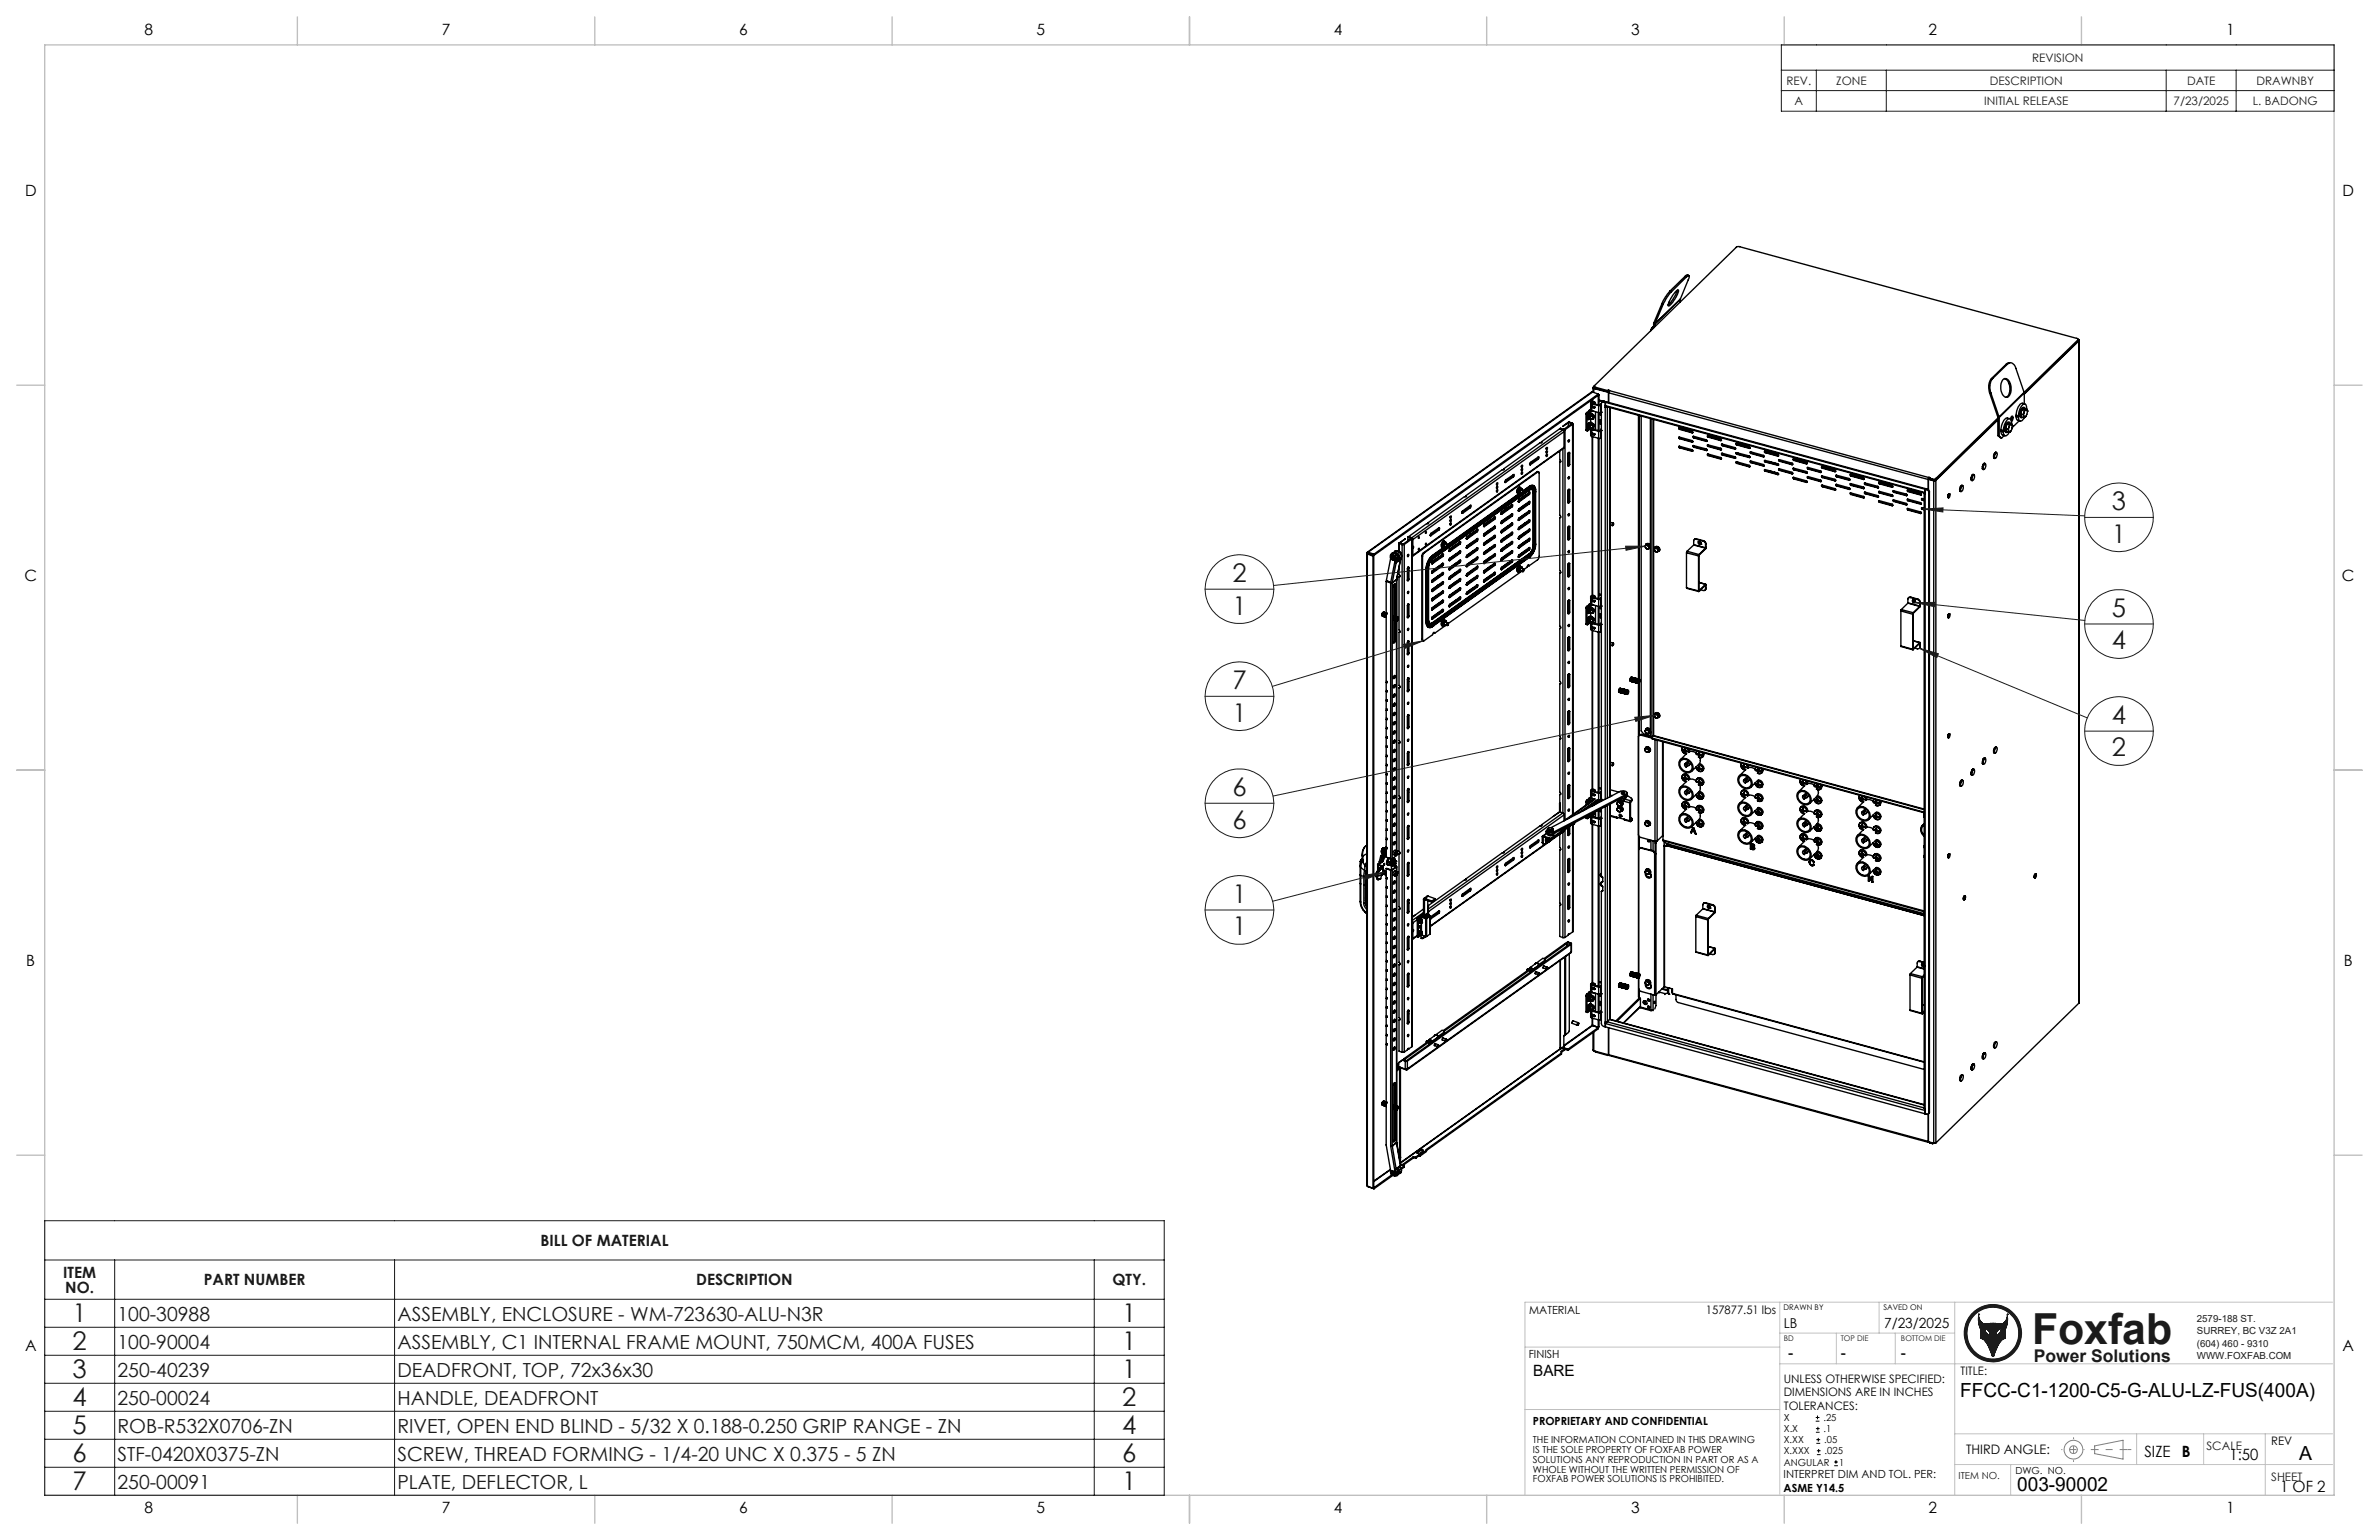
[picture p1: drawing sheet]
<svg xmlns="http://www.w3.org/2000/svg" width="432mm" height="279mm" viewBox="0 0 432 279" stroke-linecap="round" stroke-linejoin="round" font-family="sans-serif">
<defs><g id="words">
<text font-size="7.8" fill="#191924" x="368.8" y="243.9">Foxfab</text>
<g font-size="4.7" fill="#191924">
<text x="383.3" y="92.6">3</text>
<text x="383.3" y="98.5">1</text>
<text x="223.7" y="105.6">2</text>
<text x="223.7" y="111.5">1</text>
<text x="383.3" y="111.9">5</text>
<text x="383.3" y="117.8">4</text>
<text x="223.7" y="125">7</text>
<text x="223.7" y="130.9">1</text>
<text x="383.3" y="131.3">4</text>
<text x="383.3" y="137.3">2</text>
<text x="223.7" y="144.4">6</text>
<text x="223.7" y="150.3">6</text>
<text x="223.7" y="163.8">1</text>
<text x="223.7" y="169.7">1</text>
<text x="13.2" y="239.9">1</text>
<text x="203.7" y="239.9">1</text>
<text x="13.2" y="245">2</text>
<text x="203.7" y="245">1</text>
<text x="13.2" y="250.1">3</text>
<text x="203.7" y="250.1">1</text>
<text x="13.2" y="255.2">4</text>
<text x="203.7" y="255.2">2</text>
<text x="13.2" y="260.3">5</text>
<text x="203.7" y="260.3">4</text>
<text x="13.2" y="265.3">6</text>
<text x="203.7" y="265.3">6</text>
<text x="13.2" y="270.4">7</text>
<text x="203.7" y="270.4">1</text>
</g>
<g font-size="3.5" fill="#191924">
<text x="21.3" y="239.6">100-30988</text>
<text x="72.1" y="239.6">ASSEMBLY, ENCLOSURE - WM-723630-ALU-N3R</text>
<text x="21.3" y="244.7">100-90004</text>
<text x="72.1" y="244.7">ASSEMBLY, C1 INTERNAL FRAME MOUNT, 750MCM, 400A FUSES</text>
<text x="21.3" y="249.7">250-40239</text>
<text x="72.1" y="249.7">DEADFRONT, TOP, 72x36x30</text>
<text x="21.3" y="254.8">250-00024</text>
<text x="72.1" y="254.8">HANDLE, DEADFRONT</text>
<text x="21.3" y="259.9">ROB-R532X0706-ZN</text>
<text x="72.1" y="259.9">RIVET, OPEN END BLIND - 5/32 X 0.188-0.250 GRIP RANGE - ZN</text>
<text x="21.3" y="265">STF-0420X0375-ZN</text>
<text x="72.1" y="265">SCREW, THREAD FORMING - 1/4-20 UNC X 0.375 - 5 ZN</text>
<text x="21.3" y="270.1">250-00091</text>
<text x="72.1" y="270.1">PLATE, DEFLECTOR, L</text>
</g>
<g font-size="3.5">
<text x="355.8" y="253.4">FFCC-C1-1200-C5-G-ALU-LZ-FUS(400A)</text>
<text x="417.3" y="264.9">A</text>
<text x="366.1" y="270.6">003-90002</text>
</g>
<text font-size="3.2" fill="#191924" x="369.1" y="247.1">Power Solutions</text>
<g font-size="2.8">
<text x="26.2" y="6.3">8</text>
<text x="80.2" y="6.3">7</text>
<text x="134.2" y="6.3">6</text>
<text x="188.1" y="6.3">5</text>
<text x="242.1" y="6.3">4</text>
<text x="296.1" y="6.3">3</text>
<text x="350.1" y="6.3">2</text>
<text x="404" y="6.3">1</text>
<text x="4.5" y="35.6">D</text>
<text x="425.2" y="35.6">D</text>
<text x="4.4" y="105.5">C</text>
<text x="425.1" y="105.5">C</text>
<text x="4.8" y="175.3">B</text>
<text x="425.4" y="175.3">B</text>
<text x="4.5" y="245.2">A</text>
<text x="425.2" y="245.2">A</text>
<text x="278.3" y="249.6">BARE</text>
<text x="324.6" y="246.3">-</text>
<text x="334.1" y="246.3">-</text>
<text x="345" y="246.3">-</text>
<text x="389.2" y="264.3">SIZE</text>
<text x="396" y="264.3">B</text>
<text x="404.7" y="265">1:50</text>
<text x="26.2" y="274.5">8</text>
<text x="80.2" y="274.5">7</text>
<text x="134.2" y="274.5">6</text>
<text x="188.1" y="274.5">5</text>
<text x="242.1" y="274.5">4</text>
<text x="296.1" y="274.5">3</text>
<text x="350.1" y="274.5">2</text>
<text x="404" y="274.5">1</text>
<text x="413.8" y="270.6">1 OF 2</text>
</g>
<g font-size="2.8" fill="#191924">
<text x="98.1" y="226.1">BILL OF MATERIAL</text>
<text x="11.5" y="231.8">ITEM</text>
<text x="37" y="233.2">PART NUMBER</text>
<text x="126.4" y="233.2">DESCRIPTION</text>
<text x="201.9" y="233.2">QTY.</text>
<text x="11.9" y="234.6">NO.</text>
</g>
<g font-size="2.5">
<text x="323.8" y="240.9">LB</text>
<text x="342" y="240.9">7/23/2025</text>
</g>
<text font-size="2.4" x="356.9" y="263.8">THIRD ANGLE:</text>
<g font-size="2.1" fill="#191924">
<text x="368.8" y="11.2">REVISION</text>
<text x="324.3" y="15.4">REV.</text>
<text x="333.3" y="15.4">ZONE</text>
<text x="361.1" y="15.4">DESCRIPTION</text>
<text x="397" y="15.4">DATE</text>
<text x="409.5" y="15.4">DRAWNBY</text>
<text x="325.7" y="19.1">A</text>
<text x="360.1" y="19.1">INITIAL RELEASE</text>
<text x="394.5" y="19.1">7/23/2025</text>
<text x="408.9" y="19.1">L. BADONG</text>
<text x="400.5" y="263.1">SCALE</text>
<text x="412.2" y="268.7">SHEET</text>
</g>
<g font-size="2.1">
<text x="309.6" y="238.3">157877.51 lbs</text>
<text x="323.8" y="251">UNLESS OTHERWISE SPECIFIED:</text>
<text x="355.9" y="249.5">TITLE:</text>
<text x="323.8" y="253.4">DIMENSIONS ARE IN INCHES</text>
<text x="323.8" y="255.7">TOLERANCES:</text>
<text x="412.2" y="262.1">REV</text>
</g>
<g font-size="2">
<text x="277.6" y="238.3">MATERIAL</text>
<text x="277.5" y="246.3">FINISH</text>
<text x="278.2" y="258.5">PROPRIETARY AND CONFIDENTIAL</text>
<text x="323.7" y="268.1">INTERPRET DIM AND TOL. PER:</text>
<text x="323.7" y="270.6">ASME Y14.5</text>
</g>
<g font-size="1.8" fill="#191924">
<text x="398.7" y="239.8">2579-188 ST.</text>
<text x="398.7" y="242.1">SURREY, BC V3Z 2A1</text>
<text x="398.7" y="244.3">(604) 460 - 9310</text>
<text x="398.7" y="246.6">WWW.FOXFAB.COM</text>
<text x="355.5" y="268.4">ITEM NO.</text>
</g>
<g font-size="1.8">
<text x="323.8" y="257.8">X</text>
<text x="331" y="257.8">.25</text>
<text x="278.2" y="261.9">THE INFORMATION CONTAINED IN THIS DRAWING</text>
<text x="278.2" y="263.6">IS THE SOLE PROPERTY OF FOXFAB POWER</text>
<text x="323.8" y="259.8">X.X</text>
<text x="323.8" y="263.9">X.XXX</text>
<text x="323.8" y="261.9">X.XX</text>
<text x="331" y="259.8">.1</text>
<text x="331.1" y="261.9">.05</text>
<text x="331.2" y="263.9">.025</text>
<text x="278.2" y="265.4">SOLUTIONS ANY REPRODUCTION IN PART OR AS A</text>
<text x="278.2" y="267.2">WHOLE WITHOUT THE WRITTEN PERMISSION OF</text>
<text x="278.2" y="268.9">FOXFAB POWER SOLUTIONS IS PROHIBITED.</text>
<text x="323.8" y="265.9">ANGULAR</text>
<text x="333.8" y="265.9">1</text>
<text x="365.8" y="267.4">DWG. NO.</text>
</g>
<g font-size="1.4">
<text x="323.7" y="237.6">DRAWN BY</text>
<text x="341.8" y="237.6">SAVED ON</text>
</g>
<g font-size="1.4" fill="#191924">
<text x="323.8" y="243.4">BD</text>
<text x="334.1" y="243.4">TOP DIE</text>
<text x="345" y="243.4">BOTTOM DIE</text>
</g>
</g></defs>
<g fill="none" stroke="#000" stroke-width=".25">
<path d="M299.7 59.8l-.1 .2zM299.9 59.4l-.2 .4M299.9 59.4l.1 .1M300.1 59.2l-.1 .5M300.1 59.3l-.2 .1M300.1 58.7l.3 .1M300.1 58.7v.8M300.2 58.6l-.1 .1M300.2 58.6l.2 .1M300.4 58.7v.1M300.4 58.8v.4M301.7 55.1l.2 .1"/>
<path d="M301.7 55.1l-1.5 3.5M301.9 55.2l-1.5 3.5M303.1 52.8l-.8 1.1-.6 1.2M303.1 52.8l.3 .1M303.4 52.9l-.8 1-.7 1.3M304.2 52.9l.3-.3a.29 .29 0 0 1 .2 .3 .29 .29 0 0 1-.1 .2 5.2 5.2 0 0 1-1.7 2.4 1.58 1.58 0 0 1 .5-1.5zM304.4 52.7a6.6 6.6 0 0 1-1.6 2.6M304.9 54.3l-4.5 4.5M304.9 54.3v.5M305 54.3h-.1M305 54.3l-4.6 4.4M305.9 50.1l.2 .1"/>
<path d="M305.9 50.1l-2.8 2.7M306.1 50.2l.4-.2a.38 .38 0 0 1 0 .6l-1.5 3.7M306.1 50.2l-2.7 2.7M306.6 50l-.4-.2-.3 .3M283.1 77.8l-3.3 2.4M283.1 77.8l.6 .2M283.1 77.8l.1-.1 .6 .2M283.7 78l.2 .3M283.7 78l-27.5 19.6M283.8 77.9h.1M283.8 77.9l-.1 .1M283.8 77.9l.3 .1"/>
<path d="M283.9 78.3v2.9M283.9 78.3l-27.5 19.6M284.1 78h-.4M284.1 78v70.8M284.7 79.9l-.1 .1M284.7 76.7l.5 .2M284.7 76.7v.6M284.7 79.8l.2 .2-.2 .2zM284.8 76.6h.1M284.8 76.6l-1.1 .8 1.1-.9v.1M284.8 76.6l-.1 .1M284.8 76.6l.6 .2"/>
<path d="M284.8 76.5v.1M285.2 76.9h.1M285.2 76.9l-1.4 1M285.2 76.9l.2 .1M285.4 76.8v.2M285.4 76.8l-.2 .1M285.4 77l-1.3 1M285.4 77v70.8M285.5 76.9v70.9M287.9 78l.2 .2M287.9 75.1v2.9M287.9 75.1l.1 .1"/>
<path d="M287.9 78l.1 .1M288 74.9l-.1 .2M288 74.9h.2M288 75.2v2.9M288.2 74.9l-.2 .3M288.3 77.2v.4l.2 .1M288.3 75.6v.4l.2 .1M288.3 77.2l.2 .1M288.3 75.6h.2M288.5 74.4v.1M288.5 74.5l.2 .1M288.5 74.5l-.5 .4"/>
<path d="M288.5 74.4l.2 .1M288.5 77.3v.2M288.5 77.7l.1 .1M288.5 75.6v.3M288.5 76.1h.1M288.5 76.8l.3 .1M288.5 76.8v.3l-.2 .1M288.5 77.5l.1 .3M288.5 75.2h.3M288.5 75.2v.2l-.2 .2M288.5 75.9l.1 .2M288.5 76.8l.2 .1"/>
<path d="M288.5 77.5v.2M288.5 75.2h.2M288.5 75.9v.2M288.6 77.8l.1 .1M288.6 77.8l.3-.2-.2 .2M288.6 77.1l-.1 .4M288.6 76.1l.3-.1-.2 .1M288.6 75.5l-.1 .4M288.6 77.1l-.1 .2M288.6 77.8h.1M288.6 75.5l-.1 .1M288.6 76.1h.1"/>
<path d="M288.7 76.7a.66 .66 0 0 0-.4 1.1M288.7 75a.66 .66 0 0 0-.4 1.1M288.7 77.9l-.6 .3-.1-.1M288.7 77.6l.4 .1M288.7 74.5v.1M288.7 74.6l-.5 .3M288.7 74.5l.6 .1M288.7 76.1l.1 .5a.52 .52 0 0 1 .5 .7M288.7 74.5v.4a.67 .67 0 0 1 .6 .7M288.7 73.1v.4l.2 .2M288.7 73.7v.7l.2 .1M288.7 77.8v.6l.2 .2"/>
<path d="M288.7 78.6v.5l.2 .1M288.7 74.3l-.2 .1M288.7 76.9l-.1 .2M288.7 76.9h.2M288.7 75.2l-.1 .3M288.7 75.2l.2 .1M288.8 77.1l-.2 .2 .1 .3M288.8 73.6l-.1 .2 .2 .1M288.8 78.5l-.1 .2 .2 .1M288.8 74.4l-.1 .1M288.8 76.9a.32 .32 0 0 0-.4-.2 .32 .32 0 0 0-.2 .3 .38 .38 0 0 0-.1 .5 .38 .38 0 0 0 .4 .2M288.8 75.2a.32 .32 0 0 0-.4-.2 .32 .32 0 0 0-.2 .4v.1a.32 .32 0 0 0-.1 .4 .32 .32 0 0 0 .4 .2"/>
<path d="M288.8 76.9h.2M288.8 75.2l.2 .1M288.8 74.5h-.1M288.9 77.1l.3 .2M288.9 76.9l-.3 .2M288.9 76.9l.1 .3M288.9 75.3l-.3 .2M288.9 75.3l.1 .2M288.9 76.9h.1M288.9 75.3h.1M288.9 73.7l.1 .1 .4 .1M288.9 78.6l.5 .2"/>
<path d="M288.9 73.3l1.3 .3M288.9 74.5l1.3 .4M288.9 73.3v.4M288.9 73.9v.6M288.9 75.1v.2M288.9 76.7v.2M288.9 78v.6M288.9 78.8v.4M288.9 73.9l.4 .1M288.9 73.7l.4 .1M288.9 79.2l1.3 .3M288.9 78.8l.4 .1"/>
<path d="M288.9 78.6l.4 .1M289 76.9v.3M289 75.3v.2M289 72.5v.3M289 79.2v28.8M289 75.5h.1M289 77.2h.1M289.1 71.1h-.2l-40.7 29.1M289.1 72.4v.4M289.1 79.2v28.8M289.1 71.1l-40.8 29.1M289.1 71.1l1 .4"/>
<path d="M289.1 78l1.1 .2M289.1 70.3v.9M289.2 70.3l.1-.2v.2l.3 .2M289.2 70.3l.1 .2M289.2 75.7h.1v.1l-.2 .2zM289.2 70.3h.2M289.2 75.2v.4M289.2 76.9v.3M289.2 77.3l.1 .2-.2 .2zM289.2 75.6l-.4-.1-.2 .2 .1 .2 .4 .2M289.2 73.2l.1-.2a.19 .19 0 0 0-.2-.1 .19 .19 0 0 0-.1 .2l1.3 .4 .4-.3M289.2 73.2h.1"/>
<path d="M289.2 73.8v.1M289.2 78.7v.1M289.2 73.8l.1 .1M289.2 78.7l.1 .1M289.3 70.5l2.7 .7M289.3 70.5v.7M289.3 77.4l-.1-.1-.2 .1v.3l.2-.1M289.3 75.7l-.1-.1-.2 .2v.2h.2M289.3 73.2a.21 .21 0 0 0 .3-.2 .22 .22 0 0 0-.4-.2 .29 .29 0 0 0-.3 0 .29 .29 0 0 0-.1 .4l.1 .1M289.3 73.8l.2 .1-.2 .1M289.3 73.8h-.1M289.3 73.9h.1"/>
<path d="M289.3 78.7l.2 .1M289.3 78.7h-.1M289.3 78.8h.1M289.3 73.2v.1M289.4 77.9l.9 .3 .2-.1M289.4 70.3h.1M289.4 70.4l-.1 .1M289.4 73.9h.1M289.4 78.8h.1M289.4 73.9l-.1 .1M289.4 78.8l-.1 .1M289.5 73.8l-.2 .1"/>
<path d="M289.5 78.7l-.2 .1M289.5 78.8l-.2 .1M289.6 73.1v.2M289.6 77.8v.2M289.6 74.7v3.1l-.3 .2-.6-.1M289.6 70.3l2.2 .6M289.6 70.3v.2M289.6 70.5l2.2 .6M290.1 71.7h.1M290.1 71.7l-40.7 29.1M290.1 71.5l-40.7 29M290.1 71.5v1.9"/>
<path d="M290.1 74.8v3.3M290.1 79.5v29.1M290.1 71.5l.1 .1M290.2 73.6v1.3M290.2 78.2v1.3M290.2 75l.5 .2zM290.2 76.7l.5 .1M290.2 76.3l.2-.1 .3 .1-.2-.1zM290.2 76.2l.5 .1M290.2 76.7l.5 .2M290.2 72.6h.1M290.2 71.6l-.1 .1"/>
<path d="M290.2 71.6v1.9M290.2 74.9v3.3M290.2 79.6v29.1M290.3 72.6l-.1 .1 .7 .1M290.3 72.6l.7 .2M290.3 76.4l.2 .1M290.3 76.4l.1 .2M290.3 76.4h.1M290.4 74.9h.1M290.4 74.9v.1M290.4 76.6v.1M290.5 74.9h.1"/>
<path d="M290.5 78.1h.2M290.5 75h-.1M290.5 76.6l-.1 .1M290.5 74.9l.2 .1h-.2M290.5 74.9v.1M290.5 76.6l.1 .1-.1-.1M290.5 76.4h.1M290.5 76.6h.1M290.6 74.8h.1M290.6 73.5l-.4 .1M290.6 74.8l-.4 .1M290.6 78.2h-.4"/>
<path d="M290.6 79.4l-.4 .1M290.6 74.8l-.1 .1M290.6 74.8l-.2 .1M290.6 76.4l-.1 .1M290.6 76.4l-.1 .2M290.6 76.4l-.2 .3M290.6 76.4l-.2 .2M290.6 73.5v1.3M290.6 78.2v1.2M290.7 78.1h.1M290.7 77.8l-.2 .3M290.7 74.7l-.3 .3"/>
<path d="M290.7 73.4l-.1 .1M290.7 79.4h-.1M290.7 78.1l-.1 .1M291.1 72.9a.33 .33 0 0 0-.4 .3v72M291.1 72.9l.3 .1M291.2 72.8h-.2l-.2 .2M291.2 72.8l-.1 .1M291.2 72.8l.3 .1M291.4 73v72M291.4 73.6v.1M291.4 73v.6M291.4 73l58 15.8"/>
<path d="M291.4 73.6l58 15.8M291.4 73l.1-.1 58 15.8M291.4 73.7l58 15.8v-.1M291.5 73.8l-.1 .1 .3-.1M291.5 73.8h.1M291.5 72.9l-.1 .1M291.5 72.9h.1M291.5 73.7v.1M291.7 73.8v71M291.8 70.9v.2M291.9 71l.1 .1M291.9 71l-.1 .1"/>
<path d="M291.9 70.8l.2 .1M291.9 70.8l-.1 .1M291.9 70.8v.2M291.9 71h.1M292 71.2v1.8M292 71.2h.1M292.1 70.9l-.1 .4 58 15.7M292.1 70.9l58 15.7M292.2 73.9v70.7M297.4 75.4v47.9h-.1M297.5 75.4v47.9M297.9 75.5v57.1l.4 .5 1.2 .4"/>
<path d="M299.5 76v57.6M299.7 76v57.7M300 76.1v57.4M300.1 76.1v57.4M304.8 77.6l.1 .2M304.8 79.3l.1 .2M304.8 79.6l-.1-.3 2.4 .6a.14 .14 0 0 1 .2 .2 .14 .14 0 0 1-.2 .1M304.8 77.9a.14 .14 0 0 1-.1-.1 .14 .14 0 0 1 .1-.2l2.3 .6 .2 .2-.2 .1M304.8 79.6l2.3 .6M304.8 77.9l2.3 .6M304.9 77.8l2.3 .7M304.9 77.8l-.1 .1"/>
<path d="M304.9 79.5l-.1 .1M304.9 79.5l2.3 .7M307.2 78.5h.1M307.2 78.5h-.1M307.3 79.2l.2 .2M307.4 79.4l-.1-.1v-.1l2.4 .6a.15 .15 0 0 1 .2 .1 .15 .15 0 0 1-.2 .2M307.4 79.4l2.3 .7M307.5 79.4l2.3 .6M307.5 79.4h-.1M310 79l.1 .2M310 79.3a.14 .14 0 0 1-.1-.1 .14 .14 0 0 1 .1-.2l2.3 .7 .2 .1-.2 .1M310 79.3l2.3 .6"/>
<path d="M310.1 79.2l2.3 .7M310.1 79.2l-.1 .1M312.4 79.9h.1M312.4 79.9h-.1M361.1 71.3l1.5 4.4M361.4 71.3l1.4 4.3M361.4 71.3h-.3M361.5 68.7l-.1 .1a2.84 2.84 0 0 0-.3 2.5M361.5 68.7h.2M361.7 68.7a2.69 2.69 0 0 0-.3 2.6M362.6 75.7h.1M362.6 75.8l-11.2 11"/>
<path d="M362.6 75.7h.3M362.6 79l.3 .1M362.6 75.7v3.3M362.6 79l.7 .5M362.6 76.1l-11.2 10.9M362.6 76.2l-11.2 11M362.8 75.6l.1 .1M362.8 75.6l-.2 .1M362.9 75.7v3.4M362.9 79.1l.4 .4M363.2 78.2l.1 .6 .6 .3M363.2 78.2l.4 .2"/>
<path d="M363.3 78v.1M363.3 78.1l-.1 .1M363.5 68.9a.76 .76 0 0 1 .8-.1 .76 .76 0 0 1 .5 .6 2.12 2.12 0 0 1-.5 2.7 1.42 1.42 0 0 1-1.2-1.8l.1-.8zM363.6 78.4a.52 .52 0 0 0 .4 .7 .52 .52 0 0 0 .6-.5l.1-.2M363.8 78h.1M363.8 79l-.5 .5M363.8 68.7h.1a1.84 1.84 0 0 1 .9 2.2 1.24 1.24 0 0 1-.7 1.2M363.9 78a.3 .3 0 0 0 .1 .4 .3 .3 0 0 0 .3 0M363.9 77.9h.1M363.9 78l-.3 .4M363.9 77.9l-.3 .2M364 77.8l.5 .1"/>
<path d="M364 77.8l.1 .5 .5 .2M364 77.8l.1 .4M364.1 78.1l-.2 .1M364.1 76.9l.2 .1M364.2 66l-2.7 2.7M364.2 77l-.2 .7M364.3 76.9l-.3 .9M364.3 76.9l.4 .2M364.3 76.7l.1 .2M364.4 66a.95 .95 0 0 1 1 0 .95 .95 0 0 1 .5 .9l1.5 4.3M364.4 66l-2.7 2.7M364.4 66h-.2"/>
<path d="M364.5 77.9l.1 .3M364.5 76.8l-.2 .1M364.6 78.2l.1 .2h.1M364.6 78.2v.3M364.6 77.5l-.1 .4M364.6 77.5v.7M364.7 77.1l-.1 .4M364.8 76.8a.29 .29 0 0 0-.4-.3 .29 .29 0 0 0-.2 .4l-.3 1M364.8 76l-.5-.2a1.77 1.77 0 0 0-1.1 1.8v.4l.4 .1M364.8 78.4l-.2 .1M364.8 65.8l-.6 .2M364.9 76a.38 .38 0 0 1 .4-.5v.6l-.2 .4"/>
<path d="M365 77l-.4 .5M365 77l.2 .2M365 77l-.3 .1M365 78.2l-.2 .2M365.1 76.8l-.1 .2M365.1 76.8l.1 .4M365.1 76.8l-.4-.1-.4 .2M365.1 76.8v-.1a.53 .53 0 0 0-.5-.7l-.3 .2-.4 .7-.3 1.2M365.1 75.6l-.1 .6M365.2 77.3h.1M365.2 77.2a1.49 1.49 0 0 1-.4 1.2M365.2 77.2v.1"/>
<path d="M365.9 75.6l.2 .6 .6 .2M365.9 75.6l.5 .1M366 75.4h.1M366.1 75.4l-.2 .2M366.4 75.7a.47 .47 0 0 0 .1 .6 .47 .47 0 0 0 .6 0l.4-.6M366.5 75.3l.1 .1M366.5 76.3l-1.3 1.3M366.6 75.4a.28 .28 0 0 0 .1 .3 .28 .28 0 0 0 .4 0M366.6 75.2h.1M366.6 75.4l-.2 .3M366.6 75.2l-.2 .3M366.7 75.1l.1 .4"/>
<path d="M366.7 75.1l.5 .1M366.7 75.1l.2 .5 .4 .2M366.8 75.4l-.1 .2M366.9 74.3h.1M367 74.4l-.3 .6M367 74.3l-.3 .8M367 74.3l.5 .1M367.1 74v.2M367.2 75.2l.1 .3M367.3 74.1l-.2 .2M367.3 75.5l.3 .2M367.3 75.5v.3"/>
<path d="M367.4 74.8l-.2 .4M367.4 74.8l-.1 .7M367.4 71.2v.1M367.4 71.2l-4.6 4.4M367.4 71.3l-4.5 4.4M367.4 71.3v2M367.5 74.4l-.1 .4M367.5 73.3l-.4-.1a1.99 1.99 0 0 0-1.2 1.9v.3l.5 .1M367.5 74.1a.34 .34 0 0 0-.4-.2 .34 .34 0 0 0-.2 .4l-.3 .9M367.6 75.7l-.3 .1M367.7 74.3l-.3 .5M367.7 74.3h.2v.2"/>
<path d="M367.7 74.3l-.2 .1M367.7 75.5l-.1 .2M367.8 74.2a.57 .57 0 0 0 0-.6 .57 .57 0 0 0-.6-.3l-.5 .8-.3 1.4M367.8 74.2l-.1 .1M367.8 74.2l.1 .3M367.8 74.2l-.4-.2-.4 .3M367.9 74.5a1.39 1.39 0 0 1-.3 1.2M367.9 74.5l.1 .1M368 74.6h.1M377.1 61.7a.2 .2 0 0 0 0-.2 .2 .2 0 0 0-.2-.1l-61.5-16.7-.2 .1-25.8 25.2a.2 .2 0 0 0 0 .2 .2 .2 0 0 0 .2 .1M377.1 61.7l-9.7 9.5M377.1 61.7v.2"/>
<path d="M377.1 61.9l-9.7 9.5M377.2 61.7l.2 .1M377.3 61.6h-.1l-.1 .3M377.3 61.6l.1 .1v.1M377.3 61.6l-.1 .1M377.4 61.8v120.2M377.4 61.8l-10 9.7M377.4 61.7v120.3M253.8 100h.1M253.9 98.6v1.4M253.9 98.6h.1M253.9 98.6v1.5l.3 .1"/>
<path d="M253.9 98.6l.6 .2M253.9 98.6l.2-.1 .5 .2M254.5 98.8v92.1M254.6 98.7h.1M254.6 98.7l-.1 .1M254.7 98.7l.2 .1M254.9 98.8h-.4M254.9 98.8v92.1M255 97.8h.1M255.1 97.8l-1.2 .8M255.5 97.5l.6 .2M255.5 97.5v.6"/>
<path d="M255.7 97.4l.5 .2M255.7 97.4l-.2 .1M256.1 97.7h.1M256.1 97.7l-1.4 1M256.1 97.7l.2 .1M256.2 97.6l.1 .2M256.2 97.6l-.1 .1M256.3 97.8l-1.4 1M256.3 97.8v92.1M256.3 97.6l.1 .3M256.3 97.7v92.2M256.3 97.9h.1"/>
<path d="M256.3 99.1l.1 .1M256.3 99.5h.1M256.4 99.1l-.1 .2M256.4 99.2h.2l-.2 .3M256.4 97.9v1.3M256.4 99.5v1.3M257.5 97.5l.1-.1-.1 .3zM258.8 98.6h.1l-.1 .2h-.1zM258.8 96.5l.1-.1v.2l-.2 .2zM259.2 94.8l.1 .2h-.4l-3.2 2.4M259.2 94.8v.2M259.6 97.2h.1"/>
<path d="M260.9 96.1l.3 .1M260.9 96.1l-1.3 1M261.1 95.8l-.2 .3M261.2 96.2v-.1a.18 .18 0 0 0 .1-.2 .18 .18 0 0 0-.1-.1l-1.5 1-.1 .2 .1 .2M261.2 96.2l-1.5 1M261.6 98.8v.3l.2 .2M261.7 98.8a.3 .3 0 0 0-.1 .3 .3 .3 0 0 0 .3 .2M261.8 98.8v.4l.2 .1M261.8 98.8l.2 .1M261.9 99.3h.1M262 98.9v.2M262 98.4l-.2 .4"/>
<path d="M262 98.4h.5M262 99.1l.2 .2M262 99.3h.2M262 98.4l.2 .1M262 99.1v.2M262.1 99.3l-2.1 1.5M262.1 98.7l-.1 .4M262.1 98.7l-.1 .2M262.2 99.3l.2-.1zM262.2 98.2a.49 .49 0 0 0-.6 .6M262.2 99.3l-2.2 1.5M262.2 98.5l-.1 .2"/>
<path d="M262.2 98.5h.2M262.3 98.4a.31 .31 0 0 0-.3-.2 .31 .31 0 0 0-.2 .4l-.1 .2M262.4 98.5l-.3 .2M262.4 98.5l.1 .1M262.4 99.2l-2.4 1.7M262.5 98.4l-.1 .1M262.5 98.4v.2M262.5 98.6h.1M262.7 99l.2-.1-.1 .3zM262.9 98.9h-.2a.18 .18 0 0 0-.1 .2 .18 .18 0 0 0 .1 .1h.1M262.9 98.9h.1M263 100h.1"/>
<path d="M263.2 93.7v.1M263.2 94.4h.1M263.2 95v.1M263.2 93.7l.2-.1-.1 .4-.1-.1zM263.3 94.3h.1v.1l-.2 .3zM263.3 94.9h.1v.2l-.2 .2zM264.2 98.9l-1.1 .8M264.2 98.9h.1M264.7 98.7l-.5 .2M264.7 98.7l-1.7 1.2M264.8 98.7h-.1M264.9 98.4v.2"/>
<path d="M264.9 98.7l-1.9 1.3M264.9 98.7h.1M265 98.3l.1 .1-.1 .3M265 98.3l-1.9 1.4a.18 .18 0 0 0-.1 .2 .18 .18 0 0 0 .1 .1M265 100h.1l-.1 .4M265 100l-1.9 1.3a.22 .22 0 0 0-.1 .2 .22 .22 0 0 0 .1 .2M265 98.3l-.1 .4M265 99.9l-.1 .4M265 98.7l-1.9 1.3M265.3 93.1h.2M266.1 89.9v.2h-.3l-6.6 4.7M266.1 89.9v.2"/>
<path d="M266.1 97.8h.1M266.1 99.4h.1M266.2 97.8h.1M266.2 99.4h.1M266.7 92l.2 .1M266.7 92l-1.4 1M266.8 91.7l-.1 .3M266.9 92.1l.1-.4-1.6 1-.1 .4h.2M266.9 92.1l-1.4 1M267.3 96.7l-1.1 .8M267.3 98.4l-1.1 .7M267.3 96.6v.1"/>
<path d="M267.3 98.3v.1M267.3 100h.1M267.8 96.4h.2M267.8 96.4l-.5 .3M267.8 98.1l-.5 .3M267.8 99.8l-.5 .2M267.8 96.4l-1.7 1.3M267.8 98.1l-1.7 1.2M267.8 99.8l-1.7 1.2M268 98.1h-.2M268 99.8h-.2M268 96.1l.1 .2"/>
<path d="M268 97.8l.1 .2M268 99.5l.1 .2M268 96.4h.1M268 96.4l-1.8 1.4M268 98.1h.1M268 98.1l-1.8 1.3M268 99.8h.1M268 99.8l-1.8 1.3M268.1 96a.21 .21 0 0 1 .2 .2 .21 .21 0 0 1-.2 .2M268.1 96l-1.8 1.4-.2 .2 .2 .2M268.1 99.4h.2l-.2 .4M268.1 99.4l-1.8 1.3-.2 .3 .2 .1"/>
<path d="M268.1 97.7l.2 .1-.2 .3M268.1 97.7l-1.8 1.3-.2 .3 .2 .1M268.1 96l-.1 .4M268.1 97.7l-.1 .4M268.1 99.4l-.1 .4M268.1 99.8l-1.8 1.3M268.1 96.4l-1.8 1.4M268.1 98.1l-1.8 1.3M269.3 95.5h.1M269.3 98.8h.1M269.3 97.2h.1M269.3 98.8l.1 .1"/>
<path d="M270.4 94.4l-1.1 .8M270.4 96.1l-1.1 .8M270.4 97.8l-1.1 .8M270.4 99.4l-1.1 .9M270.4 94.4h.1M270.4 96.1h.1M270.4 97.8h.1M270.4 99.4h.1M271 94.2l-.6 .2M271 95.9l-.6 .2M271 97.6l-.6 .2M271 99.2l-.6 .2"/>
<path d="M271 94.2l-1.7 1.2M271 99.2l-1.7 1.2M271 95.9l-1.7 1.2M271 97.6l-1.7 1.2M271.1 94.2h-.1M271.1 95.8l-.1 .1M271.1 97.5l-.1 .1M271.1 99.2h-.1M271.1 97.5l-1.8 1.3M271.1 94.2h.2M271.1 94.2l-1.8 1.3M271.1 95.8l.2 .1"/>
<path d="M271.1 95.8l-1.8 1.4M271.1 97.5l.2 .1M271.1 99.2h.2M271.1 99.2l-1.8 1.3M271.2 93.9v.2M271.2 95.6v.2M271.2 97.2v.3M271.2 98.9v.2M271.3 93.8a.18 .18 0 0 1 .2 .2 .18 .18 0 0 1-.2 .2M271.3 93.8l-1.9 1.3-.1 .3 .1 .1M271.3 97.2a.18 .18 0 0 1 .2 .1 .18 .18 0 0 1-.2 .2v.1M271.3 97.2l-1.9 1.3-.1 .2 .1 .2"/>
<path d="M271.3 95.5h.1l-.1 .4M271.3 95.5l-1.9 1.3-.1 .3 .1 .1M271.3 98.8l.1 .1-.1 .3M271.3 98.8l-1.9 1.4-.1 .2 .1 .2M271.3 93.8l-.2 .4M271.3 95.5l-.2 .3M271.3 97.2l-.2 .3M271.3 98.8l-.2 .4M271.3 94.2l-1.9 1.3M271.3 97.6l-1.9 1.3M271.3 95.9l-1.9 1.3M271.3 99.2l-1.9 1.4"/>
<path d="M271.7 88.3l.2-.1-.2 .4-.1-.1zM271.7 87.7l-.1 .1M271.7 88.3l-.1 .1M271.7 89l-.1 .1M271.7 88.9h.2l-.2 .4a.18 .18 0 0 1-.1-.2 .18 .18 0 0 1 .1-.2zM271.7 87.6l.2 .1a.18 .18 0 0 1 0 .2 .18 .18 0 0 1-.3 0zM272.5 94.9h.1M272.5 96.6h.1M272.5 98.3h.1M272.5 99.9h.1M272.5 93.2l.1 .1M272.5 93.2v.1"/>
<path d="M272.5 94.9l.1 .1M272.5 96.6l.1 .1M272.5 99.9l.1 .1M272.9 85.1l.1 .1h-.3l-6.6 4.7M272.9 85.1v.1M273.2 87.5h.1M273.6 93.9l-1.1 .8M273.6 92.2l-1.1 .8M273.6 95.5l-1.1 .8M273.6 97.2l-1.1 .8M273.6 98.9l-1.1 .8M273.6 92.1v.1"/>
<path d="M273.6 93.8v.1M273.6 95.5h.1M273.6 97.2h.1M273.6 98.8v.1M274.1 92l-.5 .2M274.1 93.7l-.5 .2M274.1 95.3l-.5 .2M274.1 97l-.5 .2M274.1 98.7l-.5 .2M274.1 93.7l-1.7 1.2M274.1 97l-1.7 1.2M274.1 95.3l-1.7 1.2"/>
<path d="M274.1 92l-1.7 1.2M274.1 98.7l-1.7 1.2M274.3 91.9l-.2 .1M274.3 93.6l-.2 .1M274.3 95.3h-.2M274.3 97h-.2M274.3 98.6l-.2 .1M274.3 91.7l.1 .2M274.3 93.3l.1 .3M274.3 95l.1 .2M274.3 96.7l.1 .2M274.3 98.4l.1 .2"/>
<path d="M274.3 93.6l-1.8 1.3M274.3 96.9l-1.8 1.4M274.3 91.9l.1 .1M274.3 91.9l-1.8 1.3M274.3 93.6l.1 .1M274.3 95.3h.1M274.3 95.3l-1.8 1.3M274.3 96.9l.1 .1M274.3 98.6l.1 .1M274.3 98.6l-1.8 1.3M274.4 91.5l.2 .1-.2 .4M274.4 91.5l-1.8 1.4-.2 .3 .2 .1"/>
<path d="M274.4 93.2a.18 .18 0 0 1 .2 .2 .18 .18 0 0 1-.1 .2l-.1 .1M274.4 93.2l-1.8 1.3-.2 .3 .2 .2M274.4 94.9h.2l-.2 .4M274.4 94.9l-1.8 1.3-.2 .3 .2 .2M274.4 98.2l.2 .1-.2 .4M274.4 98.2l-1.9 1.4a.2 .2 0 0 0-.1 .2 .2 .2 0 0 0 .2 .2M274.4 97l.1-.1a.18 .18 0 0 0 .1-.1 .18 .18 0 0 0-.2-.2l-1.8 1.3-.2 .3 .2 .1M274.4 91.5l-.1 .4M274.4 93.2l-.1 .4M274.4 94.9l-.1 .4M274.4 96.6l-.1 .3M274.4 98.2l-.1 .4"/>
<path d="M274.4 99.9l-.1 .4M274.4 92l-1.8 1.3M274.4 93.7l-1.8 1.3M274.4 95.3l-1.8 1.4M274.4 98.7l-1.8 1.3M274.4 97l-1.8 1.3M274.5 86.4l-1.4 1M274.5 86.4l.2 .1M274.6 86.1l-.1 .3M274.7 86.5a.18 .18 0 0 0 .2-.2 .18 .18 0 0 0-.2-.2l-1.4 1-.2 .3 .2 .1M274.7 86.5l-1.4 1M275.5 89l.1 .4 .2 .1"/>
<path d="M275.5 89l.2 .1M275.6 91h.1M275.6 92.7h.1M275.6 94.4h.1M275.6 96h.1M275.6 97.7h.1M275.6 99.4h.1M275.6 91l.1 .1M275.6 96l.1 .1M275.6 97.7l.1 .1M275.7 97.3l-.1 .2v.2l.1 .1M275.7 89.1l.1 .2"/>
<path d="M275.8 88.6l-.3 .4M275.8 88.6l.4 .1M275.8 89.3l.1 .2M275.8 88.6l.1 .1M275.8 89.3v.2M275.8 89.5h.1M275.8 89.5l-13 9.3M275.9 88.9l-.1 .4M275.9 88.9l-.2 .2M275.9 88.4h-.2l-.3 .5a.4 .4 0 0 0 .1 .6M275.9 89.5l-13.1 9.3-.5-.2-.2 .4 .5 .3M275.9 89.5l.2-.1z"/>
<path d="M275.9 88.7v.2M276 88.6a.3 .3 0 0 0-.3-.2 .3 .3 0 0 0-.2 .4l-.1 .1a.34 .34 0 0 0-.1 .4 .34 .34 0 0 0 .4 .2M276.1 88.7l-.2 .2M276.1 88.7l.2 .2M276.1 88.7h-.2M276.1 88.7h.1M276.2 84.5l-.1 .1M276.2 85.1l-.1 .1M276.2 85.8h-.1M276.2 89.4l-13.3 9.5M276.2 85.7l.1-.1 .1 .2-.2 .2zM276.2 84.4l.2 .1a.19 .19 0 0 1 0 .2 .19 .19 0 0 1-.3 0z"/>
<path d="M276.2 88.7l.1 .2M276.3 85l.1 .2-.2 .2zM276.3 88.9h.1M276.5 89.1h.1a.16 .16 0 0 1 0 .2 .16 .16 0 0 1-.2 .1zM276.5 89l-.4-.2-.2 .3v.2l.5 .2M276.6 89.1a.19 .19 0 0 0-.3 .1 .19 .19 0 0 0 .2 .2M276.6 89.1h.1M276.7 90l-1.1 .7M276.7 93.3l-1.1 .8M276.7 95l-1.1 .7M276.7 91.6l-1.1 .8M276.7 98.3l-1.1 .8"/>
<path d="M276.7 89.9v.1M276.7 91.6h.1M276.7 93.3h.1M276.7 94.9v.1M276.7 98.3h.1M276.7 99.9v.1M277.3 89.7l-.6 .3M277.3 93.1h.1M277.3 91.4l-.6 .2M277.3 93.1l-.6 .2M277.3 96.4h.1M277.3 94.8l-.6 .2"/>
<path d="M277.3 96.4l-.6 .2M277.3 99.8h.1M277.3 98.1l-.6 .2M277.3 99.8l-.6 .2M277.3 99.8l-1.7 1.2M277.3 89.7l-1.7 1.2M277.3 91.4l-1.7 1.2M277.3 94.8l-1.7 1.2M277.3 98.1l-1.7 1.2M277.3 93.1l-1.7 1.2M277.3 96.4l-1.7 1.2M277.4 89.7h-.1"/>
<path d="M277.4 91.4h-.1M277.4 94.7l-.1 .1M277.4 98.1h-.1M277.5 89.4v.2M277.5 91.1v.2M277.5 92.7v.3M277.5 94.4v.3M277.5 96.1v.2M277.5 97.8v.2M277.5 99.4v.3M277.5 89.7h.1M277.5 96.4l-1.9 1.3"/>
<path d="M277.5 89.7l-1.9 1.3M277.5 91.4h.1M277.5 91.4l-1.9 1.3M277.5 93l.1 .1M277.5 93l-1.9 1.4M277.5 94.7l.1 .1M277.5 94.7l-1.9 1.3M277.5 96.4h.1M277.5 98.1h.1M277.5 98.1l-1.9 1.3M277.5 99.7l.1 .1M277.5 99.7l-1.9 1.4"/>
<path d="M277.6 91h.1l-.1 .4M277.6 91l-1.9 1.4-.1 .3h.1M277.6 92.7a.19 .19 0 0 1 .2 .2 .19 .19 0 0 1-.2 .2M277.6 92.7l-1.9 1.3-.1 .4h.1M277.6 89.7a.18 .18 0 0 0 .1-.2 .18 .18 0 0 0-.1-.2l-1.9 1.3-.1 .2v.3h.1M277.6 99.3l.1 .1-.1 .4M277.6 99.3l-1.9 1.4-.1 .4h.1M277.6 94.3h.1l-.1 .5M277.6 94.3l-1.9 1.4a.18 .18 0 0 0-.1 .2 .18 .18 0 0 0 .1 .2M277.6 96.4a.18 .18 0 0 0 .1-.2 .18 .18 0 0 0-.1-.2l-2 1.4M277.6 97.7h.1l-.1 .4M277.6 97.7l-1.9 1.4a.18 .18 0 0 0-.1 .2 .18 .18 0 0 0 .1 .1"/>
<path d="M277.6 89.3l-.1 .4M277.6 91l-.1 .4M277.6 92.6l-.1 .4M277.6 94.3l-.1 .4M277.6 96l-.1 .4M277.6 97.7l-.1 .4M277.6 99.3l-.1 .4M277.6 91.4l-1.9 1.3M277.6 93.1l-1.9 1.3M277.6 89.7l-1.9 1.4M277.6 99.8l-1.9 1.3M277.6 94.8l-1.9 1.3"/>
<path d="M277.6 96.4l-1.9 1.4M277.6 98.1l-1.9 1.3M277.6 88.9a.43 .43 0 0 1 .5 0 .43 .43 0 0 1 .2 .5M277.6 88.2v.1M277.6 88.3a.65 .65 0 0 1 .7-.2 .65 .65 0 0 1 .4 .6M277.6 88.2a.68 .68 0 0 1 .8-.1 .68 .68 0 0 1 .3 .8M277.6 88.9h.1M277.6 88.9l-17.6 12.6M277.6 88.3h.1M277.6 88.2l-1.1 .8M277.6 88.3l-1.1 .7M277.6 88.3l.1 .3"/>
<path d="M277.6 88.3a.61 .61 0 0 1 .7-.1 .61 .61 0 0 1 .4 .5M277.6 88.8a.45 .45 0 0 1 .6 .1 .45 .45 0 0 1 .1 .5M277.6 88.8l-17.6 12.6M277.6 88.8h.1M277.6 88.3l-1 .8M277.6 84.3h.2M277.7 88.8a.48 .48 0 0 1 .6 0 .48 .48 0 0 1 .1 .6M277.7 88.6a.58 .58 0 0 1 .8 0 .58 .58 0 0 1 .2 .7M277.7 88.6l-.1 .2M277.7 88.6l-17.6 12.6M278.3 99l-.3 1-.4 .4M278.3 89.4h.1"/>
<path d="M278.3 99h.1M278.3 89.4v9.6M278.3 99l-.2 .8-.5 .7M278.4 98.9l-.3 1.1-.5 .6M278.4 89.4v9.5M278.4 98.9l-.1 .1M278.7 98.8l-.3 1.1-.7 1M278.7 98.8l-.3 1.1-.7 .9M278.7 89.3l-.3 .1M278.7 98.8l-.3 .1M278.7 89.3v9.5M278.7 88.7v.5"/>
<path d="M278.7 88.7h.1M278.7 98.7l-.3 1.3-.7 1M278.7 89.2v.1M278.7 98.7v.1M278.7 89.2v9.5M278.9 85.6h.4M278.9 85.6l.2 .1M278.9 85.6l-20.5 14.7M279 83.2l.2 .1M279 83.2l-1.4 1M279.1 85.7a.18 .18 0 0 1 .2-.1 .18 .18 0 0 1 .1 .3v15.1l-.3 .6-1.6 1.1M279.1 85.7l-20.6 14.6"/>
<path d="M279.2 82.9l-.2 .3M279.2 83.3l.2-.3-.1-.1-1.6 1.1a.18 .18 0 0 0-.1 .2 .18 .18 0 0 0 .2 .1M279.2 83.3l-1.4 1M279.8 80.2h.1l-.1 .1h-.3l-6.6 4.8M279.8 80.2v.1M280.7 81.2h.2l-.2 .4-.1-.1zM280.7 81.3l-.1 .1M280.7 81.9l-.1 .1M280.7 82.6h-.1M280.7 81.8h.2l-.2 .4h-.1zM280.7 82.4l.2 .2-.2 .2zM283.1 93.9v9.6a.21 .21 0 0 1 .2 .3 .21 .21 0 0 1-.2 .2"/>
<path d="M283.1 83.9v9.6a.21 .21 0 0 1 .2 .2 .21 .21 0 0 1-.2 .2M283.1 81.8v1.6a.21 .21 0 0 1 .2 .2 .21 .21 0 0 1-.2 .3M283.3 83.7l-.2 .2M283.3 93.8l-.2 .1M283.7 81.5v66M283.9 81.2l-.1 .1-27.4 19.6M283.9 81.2l-27.5 19.6M284.7 86.6l-.1 .1M284.7 82.2v.1M284.7 88.9v2.1M284.7 95.6v2.1M284.7 93.3l-.1 .1"/>
<path d="M284.7 84.2l-.1 .3M284.7 90.9l-.1 .3M284.7 97.6l-.1 .3M284.7 82.7v1.6M284.7 84.2l.2 .1M284.7 88.8v2.1M284.7 90.9l.2 .1M284.7 97.6l.2 .1M284.7 88.8l.2 .1M284.8 99.9h.1a.19 .19 0 0 1 0 .3 .19 .19 0 0 1-.3 0zM284.8 93.2l.1 .2-.2 .2zM284.8 86.5l.1 .2-.2 .2z"/>
<path d="M284.9 97.7a.19 .19 0 0 1 0 .2 .19 .19 0 0 1-.3 0M284.9 95.6l-.1-.1-.2 .3v2.1M284.9 88.9v-.1a.19 .19 0 0 0-.3 0 .19 .19 0 0 0 0 .3v2.1a.19 .19 0 0 0 .3 0 .19 .19 0 0 0 0-.2M284.9 82.2v-.1a.19 .19 0 0 0-.3 0 .19 .19 0 0 0 0 .3v2.2l.3-.3M284.9 82.2v2.1M284.9 88.9v2.1M284.9 95.6v2.1M284.9 82.2l-.2-.1v2.1M284.9 95.6l-.2-.1v2.1M292.2 95.3l.5 .1M292.2 94.8l.6 .1M292.8 95l-.1-.1-.1 .2v.3l.2-.1"/>
<path d="M298.7 99.3l.2 .3M298.7 99v.3M298.7 99a.44 .44 0 0 1 .4-.4 .44 .44 0 0 1 .4 .5M298.8 98.7a.47 .47 0 0 1 .7 .2M298.8 98.9l.1 .1M298.8 98.9l-.1 .1M298.9 99h-.2M298.9 99l.3 .2M298.9 99h.3M298.9 99.6h.3M299.2 99v.2M299.2 99.5l-.3 .1"/>
<path d="M299.2 99.2v.3M299.2 99.2l.1 .1M299.2 99.5v.1M299.3 98.8l-.4-.1-.1 .2M299.3 98.8l-.1 .2M299.3 98.8l.2 .4M299.3 99.3l-.1 .2M299.5 99.2l-.2 .1M299.5 99.2l-.3 .4M299.5 99.3l-.3 .3M299.5 99.4h.1M300.3 99.9l.3 .2"/>
<path d="M300.3 99.6v.3M300.3 99.6a.46 .46 0 0 1 .5-.4 .46 .46 0 0 1 .4 .5v.3l-.3 .1M300.4 99.3a.5 .5 0 0 1 .7 0 .5 .5 0 0 1 0 .7M300.4 99.4l.2 .1M300.4 99.4l-.1 .2M300.6 99.5l-.3 .1M300.6 99.5l.3 .2M300.6 99.5h.2M300.8 99.5l.1 .2M300.9 99.7v.3M300.9 99.7l.1 .2M301 99.4l-.2 .1"/>
<path d="M301 99.4l.2 .3M301 99.4l-.4-.1-.2 .1M301 99.9l-.1 .1M301.2 99.7l-.2 .2M301.2 99.7l-.4 .5M304.8 81l.1 .2M304.8 81.2a.14 .14 0 0 1-.1-.1 .14 .14 0 0 1 .1-.1l2.3 .6 .2 .1-.2 .2M304.8 81.2l2.3 .7M304.9 81.2l2.3 .6M304.9 81.2h-.1M307.2 80.2h.1M307.2 81.8h.1"/>
<path d="M307.2 80.2h-.1M307.2 81.8l-.1 .1M307.3 80.8l.2 .3M307.4 81.1l-.1-.1 .1-.2 2.3 .7 .2 .1-.2 .1M307.4 98.8v.1M307.4 81.1l2.3 .6M307.4 98.9l2.2 .5M307.4 98.9l-1.2 1.1M307.4 98.8l2.2 .6M307.5 81.1h-.1M307.5 81.1l2.3 .6M307.8 97.8a.32 .32 0 0 0-.4 .3v.7"/>
<path d="M307.8 97.8l1.3 .4M307.9 97.8l-.4 .1M307.9 97.8h-.1M307.9 97.8l1.3 .3M308.2 98.3a.28 .28 0 0 1 .5 .1 .28 .28 0 0 1-.3 .4l-.2-.2zM308.3 98.3h.1M308.3 98.3a.34 .34 0 0 1 .5 .3M308.4 98.5l.1 .1M308.7 98.7h.1M308.8 98.6l-.1 .1M309.1 98.2l.4 .2 .1 .3M309.2 98.1l.3 .2 .1 .4"/>
<path d="M309.2 98.1l-.1 .1M309.6 99.6l-1.3 1.3M309.6 99.4h.1M309.6 98.7v.7M309.6 99.4v.2M309.6 99.4l-1.2 1.2M309.6 99.3v.3M309.6 98.7h.1M309.6 99.3v.1M309.6 98.7v.6M309.8 80h.1M309.8 81.7h.1"/>
<path d="M309.8 80l-.1 .1M309.8 81.7h-.1M310 80.7l.1 .2M310 82.4l.1 .2M310 82.7a.14 .14 0 0 1-.1-.2 .14 .14 0 0 1 .1-.1l2.3 .6 .2 .1-.2 .2M310 81l-.1-.3 2.4 .6a.16 .16 0 0 1 .2 .2 .16 .16 0 0 1-.2 .1M310 82.7l2.3 .6M310 81l2.3 .6M310.1 82.6l2.3 .6M310.1 80.9l-.1 .1M310.1 80.9l2.3 .7M310.1 82.6l-.1 .1"/>
<path d="M312.4 81.6h.1M312.4 83.2h.1M312.4 81.6h-.1M312.4 83.2l-.1 .1M312.5 80.6l.2 .2M312.5 82.2l.2 .3M312.6 82.6a.16 .16 0 0 1-.2-.2 .16 .16 0 0 1 .2-.2l2.3 .7 .2 .1-.2 .1M312.6 80.9l-.1-.1v-.2l2.4 .6a.15 .15 0 0 1 .2 .2 .15 .15 0 0 1-.2 .1M312.6 80.9l2.3 .6M312.6 82.6l2.3 .5M312.7 82.5l2.3 .6M312.7 80.8l2.3 .6"/>
<path d="M312.7 80.8l-.1 .1M312.7 82.5l-.1 .1M315 81.4h.1M315 83.1h.1M315 81.4l-.1 .1M315 83.1h-.1M315.1 80.4l.2 .2M315.1 82.1l.2 .2M315.1 83.8l.2 .2M315.2 84.1a.14 .14 0 0 1-.1-.2 .14 .14 0 0 1 .1-.1l2.3 .6 .1 .1-.1 .2M315.2 82.4l-.1-.3 2.4 .6 .1 .2-.1 .1M315.2 80.7a.14 .14 0 0 1-.1-.1 .14 .14 0 0 1 .1-.2l2.3 .7 .1 .1-.1 .2"/>
<path d="M315.2 84.1l2.3 .6M315.2 82.4l2.3 .6M315.2 80.7l2.3 .7M315.3 84l2.3 .6M315.3 80.6l2.3 .7M315.3 80.6l-.1 .1M315.3 82.3l-.1 .1M315.3 82.3l2.3 .6M315.3 84l-.1 .1M315.4 80.5v.2M315.4 82.2v.2M315.4 83.9v.1"/>
<path d="M315.5 80.5v.2M315.5 82.2v.2M315.5 83.9v.2M317.6 81.3h.1M317.6 82.9v.1M317.6 84.6h.1M317.6 81.3l-.1 .1M317.6 82.9l-.1 .1M317.6 84.6l-.1 .1M317.7 82l.2 .2M317.7 83.6l.2 .3M317.8 83.9l-.2-.1 .1-.2 2.4 .7 .1 .1-.1 .2"/>
<path d="M317.8 82.3l-.1-.3 2.4 .6a.14 .14 0 0 1 .1 .2 .14 .14 0 0 1-.1 .1M317.8 83.9l2.3 .7M317.8 82.3l2.3 .6M317.9 82.2l2.2 .6M317.9 82.2l-.1 .1M317.9 83.9h-.1M317.9 83.9l2.2 .6M320.1 82.8h.1M320.1 84.5h.1M320.1 82.8v.1M320.1 84.5v.1M320.3 81.8l.2 .3"/>
<path d="M320.3 83.5l.2 .2M320.3 85.2l.2 .2M320.4 85.5a.15 .15 0 0 1-.2-.2 .15 .15 0 0 1 .2-.1l2.3 .6 .1 .1-.1 .2M320.4 83.8l-.2-.2 .1-.1 2.4 .6 .1 .2-.1 .1M320.4 82.1a.15 .15 0 0 1-.2-.1 .15 .15 0 0 1 .2-.2l2.3 .7 .1 .1-.1 .2M320.4 82.1l2.3 .7M320.4 85.5l2.3 .6M320.4 83.8l2.3 .6M320.5 85.4l2.3 .6M320.5 82.1l2.3 .6M320.5 82.1h-.1M320.5 83.7l-.1 .1"/>
<path d="M320.5 83.7l2.3 .6M320.5 85.4l-.1 .1M321.1 82.1v.1M321.1 83.7v.2M321.1 85.4v.2M321.3 82.1v.2M321.3 83.8v.2M321.3 85.4v.3M321.5 82.2v.2M321.5 83.9v.1M321.5 85.5v.2M322.1 82.3v.2"/>
<path d="M322.1 84v.2M322.1 85.7v.2M322.2 82.3v.3M322.2 84v.2M322.2 85.7v.2M322.8 82.7h.1M322.8 84.3h.1M322.8 86h.1M322.8 82.7l-.1 .1M322.8 84.3l-.1 .1M322.8 86l-.1 .1M322.9 83.4l.1 .2"/>
<path d="M322.9 85.1l.1 .2M323 85.3l-.2-.1 .1-.1 2.4 .6 .1 .1-.1 .2M323 83.7l-.1-.3 2.4 .6a.14 .14 0 0 1 .1 .2 .14 .14 0 0 1-.1 .1M323 85.3l2.3 .7M323 83.7l2.3 .6M323 85.3l2.3 .6M323 83.6v.1M323 83.6l2.3 .6M323 85.3h.1M325.3 84.2h.1M325.3 85.9h.1M325.3 84.2v.1"/>
<path d="M325.3 85.9v.1M325.5 83.3l.1 .2M325.5 84.9l.1 .3M325.5 86.6l.1 .2M325.6 86.9a.15 .15 0 0 1-.2-.2 .15 .15 0 0 1 .2-.1l2.3 .6 .1 .3h-.1M325.6 85.2l-.2-.2 .1-.1 2.4 .6 .1 .2-.1 .1M325.6 83.5a.15 .15 0 0 1-.2-.1 .15 .15 0 0 1 .2-.1l2.3 .6 .1 .1-.1 .2M325.6 86.9l2.3 .6M325.6 85.2l2.3 .6M325.6 83.5l2.3 .7M325.6 83.5h.1M325.6 83.5l2.3 .6"/>
<path d="M325.6 85.2h.1M325.6 86.8v.1M325.6 86.8l2.3 .7M327.9 84.1h.1M327.9 85.8h.1M327.9 87.5h.1M327.9 84.1v.1M327.9 83.9v.2M327.9 85.6v.2M327.9 87.3v.2M328.1 84.8l.1 .2M328.1 86.5l.1 .2"/>
<path d="M328.2 86.7a.14 .14 0 0 1-.2-.1 .14 .14 0 0 1 .2-.1l2.2 .6 .2 .1-.2 .2M328.2 85.1l-.2-.3 2.4 .6a.14 .14 0 0 1 .2 .2 .14 .14 0 0 1-.2 .1M328.2 85.1l2.2 .6M328.2 86.7l2.2 .7M328.2 86.7l2.3 .6M328.2 85l2.3 .7M328.2 85v.1M328.2 86.7h.1M330.5 85.7h.1M330.5 87.3h.1M330.5 85.7h-.1M330.5 87.3l-.1 .1"/>
<path d="M330.7 84.7l.1 .2M330.7 86.3l.1 .3M330.7 88l.1 .2M330.8 88.3a.15 .15 0 0 1-.2-.1 .15 .15 0 0 1 .2-.2l2.3 .7 .1 .2h-.1M330.8 86.6l-.2-.2 .1-.1 2.4 .7 .1 .1-.1 .1M330.8 84.9a.15 .15 0 0 1-.2-.1 .15 .15 0 0 1 .2-.1l2.3 .6 .1 .2-.1 .1M330.8 88.3l2.3 .6M330.8 86.6l2.3 .6M330.8 84.9l2.3 .7M330.8 88.2l2.3 .7M330.8 84.9l2.3 .6M330.8 84.9h.1"/>
<path d="M330.8 86.6h.1M330.8 88.2v.1M333.1 85.5h.1M333.1 87.2h.1M333.1 88.9h.1M333.1 85.5v.1M333.3 86.2l.1 .2M333.3 87.9l.1 .2M333.3 88.2a.14 .14 0 0 1-.1-.2 .14 .14 0 0 1 .1-.1l2.3 .6a.14 .14 0 0 1 .2 .2 .14 .14 0 0 1-.2 .1M333.3 86.5l-.1-.3 2.4 .6a.16 .16 0 0 1 .2 .2 .16 .16 0 0 1-.2 .1M333.3 88.2l2.3 .6M333.3 86.5l2.3 .6"/>
<path d="M333.4 88.1l2.3 .6M333.4 86.4l-.1 .1M333.4 86.4l2.3 .7M333.4 88.1l-.1 .1M335.7 87.1h.1M335.7 88.7h.1M335.7 87.1h-.1M335.7 88.7l-.1 .1M335.8 86.1l.2 .2M335.8 87.7l.2 .3M335.8 89.4l.2 .2M335.9 89.7l-.1-.2v-.1l2.5 .7 .1 .1-.2 .1"/>
<path d="M335.9 88.1l-.1-.3 .1-.1 2.3 .7 .2 .1-.2 .2M335.9 86.4a.14 .14 0 0 1-.1-.2 .14 .14 0 0 1 .1-.1l2.4 .6 .1 .2-.2 .1M335.9 89.7l2.3 .6M335.9 86.4l2.3 .6M335.9 88.1l2.3 .6M336 89.6l2.3 .7M336 86.3l2.3 .6M336 88l2.3 .6M336 86.3l-.1 .1M336 88l-.1 .1M336 89.6l-.1 .1M338.3 86.9h.1"/>
<path d="M338.3 88.6h.1M338.3 90.3h.1M338.3 86.9l-.1 .1M338.3 88.6l-.1 .1M338.3 90.3h-.1M338.5 87.6l.1 .2M338.5 89.3l.1 .2M338.5 89.6a.14 .14 0 0 1-.1-.2 .14 .14 0 0 1 .1-.1l2.3 .6a.14 .14 0 0 1 .2 .2 .14 .14 0 0 1-.2 .1M338.5 87.9l-.1-.3 2.4 .6 .2 .2-.2 .1M338.5 89.6l2.3 .6M338.5 87.9l2.3 .6M338.6 89.5l2.3 .6"/>
<path d="M338.6 87.8l-.1 .1M338.6 87.8l2.3 .6M338.6 89.5l-.1 .1M340.9 88.4l.1 .1M340.9 90.1h.1M340.9 90.1l-.1 .1M340.9 88.4l-.1 .1M341 87.5l.2 .2M341 89.1l.2 .3M341 90.8l.2 .3M341.1 91.1l-.1-.2v-.1l2.5 .7 .1 .2-.2 .1M341.1 89.4a.14 .14 0 0 1-.1-.1 .14 .14 0 0 1 .1-.2l2.3 .7 .2 .2-.2 .1"/>
<path d="M341.1 87.8l-.1-.2v-.1l2.5 .6 .1 .2-.2 .1M341.1 91.1l2.3 .7M341.1 89.4l2.3 .7M341.1 87.8l2.3 .6M341.2 89.4l2.3 .6M341.2 91.1l2.3 .6M341.2 87.7l-.1 .1M341.2 87.7l2.3 .6M341.2 89.4h-.1M341.2 91.1h-.1M343.5 88.3h.1M343.5 90h.1"/>
<path d="M343.5 91.7h.1M343.5 88.3l-.1 .1M343.5 90l-.1 .1M343.5 91.7l-.1 .1M343.6 89l.2 .3M343.6 90.7l.2 .2M343.7 91a.14 .14 0 0 1-.1-.2 .14 .14 0 0 1 .1-.1l2.3 .6a.14 .14 0 0 1 .2 .2 .14 .14 0 0 1-.2 .1M343.7 89.3l-.1-.1v-.2l2.4 .6 .1 .2-.1 .1M343.7 91l2.3 .6M343.7 89.3l2.3 .6M343.8 90.9l2.3 .6M343.8 89.3h-.1"/>
<path d="M343.8 89.3l2.3 .6M343.8 90.9l-.1 .1M346.1 89.9h.1M346.1 91.5h.1M346.1 89.9h-.1M346.1 91.5l-.1 .1M346.2 88.9l.2 .2M346.2 90.6l.2 .2M346.2 92.3l.2 .2M346.3 92.5l-.1-.2 2.5 .6 .1 .2-.2 .1M346.3 90.8l-.2-.1 .2-.1 2.3 .6 .2 .2-.2 .1M346.3 89.2l-.1-.3 2.4 .6a.14 .14 0 0 1 .2 .2 .14 .14 0 0 1-.2 .1"/>
<path d="M346.3 92.5l2.3 .7M346.3 90.8l2.3 .7M346.3 89.2l2.3 .6M346.4 90.8h-.1M346.4 89.1l-.1 .1M346.4 89.1l2.3 .6M346.4 90.8l2.3 .6M346.4 92.5h-.1M346.4 92.5l2.3 .6M348.7 89.7h.1M348.7 91.4h.1M348.7 93.1h.1"/>
<path d="M348.7 89.7l-.1 .1M348.7 91.4l-.1 .1M348.7 93.1l-.1 .1M348.8 90.5l.2 .2M348.8 92.1l.2 .2M348.9 92.4l.3 .1M348.9 90.7l.3 .1M349 90.7h-.1M349 90.7h.2M349 92.3l-.1 .1M349 92.3l.2 .1M349.2 92.2l-.3-.1a.14 .14 0 0 0-.1 .2 .14 .14 0 0 0 .1 .1"/>
<path d="M349.2 90.5l-.4-.1v.2l.1 .1M349.2 89.5v111.6l.2 .1M349.3 89.5l.1 .1M349.4 88.8v.6M349.4 89.3v.1M349.5 88.7h.1M349.5 88.7l-.1 .1M349.5 88.7h.3M349.7 88.8l.3 .2 .1 .4M349.7 88.8h-.3v113.3h.3a.29 .29 0 0 0 .4-.2M349.8 88.7l.3 .2 .1 .4M349.8 88.7l-.1 .1"/>
<path d="M349.9 88.8h.1M350 88.8h.1M350 87v1.8M350.1 86.6l-.1 .4M350.1 86.8v.1M350.1 86.9h.1M350.1 86.6v.2M350.1 89.4v112.5M350.1 86.8h.1M350.1 86.6l.2 .1h-.1M350.1 86.6h.1M350.1 86.8l.1 .1"/>
<path d="M350.2 89.3l-.1 .1M350.2 89.3v112.5M350.2 86.7v.3l.5 .1M350.2 86.7l.5 .2M350.2 86.9l-.2 .1M350.7 86.9v.2M351 87.2v120.2M351 87.2l-1-.2v1.8M351.4 87.2h-.4M351.4 87.2v120.2M351.4 86.8l-.3 .1h-.4M351.4 87l-.3 .1h-.4"/>
<path d="M351.4 86.8v.2M353.5 90.2h.1M353.6 89.9l-.1 .1M353.6 90.3h.1M353.7 89.7h-.1M353.7 89.6h.1M353.9 89.6l-.2 .2-.1 .4h.2M353.9 89.6l-.3 .3a.23 .23 0 0 0-.1 .2 .23 .23 0 0 0 .2 .2l.1-.1M353.9 89.6h-.2l-.1 .2v.5M353.9 89.6l-.1 .6M355.7 88.6v.1M355.7 89v.1"/>
<path d="M355.9 88.2l-.1 .1M356 88.1h.2a.85 .85 0 0 0-.3 1.1 .63 .63 0 0 1 .1-1.1zM356.1 88.2h.1a.63 .63 0 0 1-.2 1l-.2-.4zM356.1 88.1h-.1M357.8 87v.1M357.8 86.6v.1M357.9 86.3l.2-.2h.2a.83 .83 0 0 0-.3 1.1 .61 .61 0 0 1-.1-.9zM357.9 86.2v.1M358.1 86.1h.1M358.1 86.3l.1-.2a.61 .61 0 0 1-.2 1l-.1-.3zM359.8 85v.1M359.8 84.6v.1"/>
<path d="M360 84.2l-.1 .1M360 84.2l.3-.1a.83 .83 0 0 0-.3 1.1 .68 .68 0 0 1 0-1zM360.1 84.1h.1M360.2 84.2l.2-.1v.2v.4a.35 .35 0 0 1-.4 .4v-.4zM361.8 83l.1 .1M361.9 82.6l-.1 .1M362 83.1l.1 .1zM362 82.2v.1M362.1 82.3l.3-.2a.72 .72 0 0 0-.5 1M362.1 82.3l-.1 .8M362.2 82.2l.2-.1a.75 .75 0 0 1-.3 1l-.1-.4zM362.2 82.1h.1"/>
<path d="M248.1 100.4v114.7l.1 .1M248.1 100.3l.1 .2M248.1 100.3l.2 .1M248.2 100.5v114.7M248.2 100.5l1 .4M248.3 100.4h.1M248.3 100.2l-.2 .1M248.3 100.4l1.1 .4M248.3 100.2l1.1 .3M248.3 100.4l-.1 .1M248.3 100.4l1 .4M248.3 100.2v.2"/>
<path d="M249.2 100.9v114.7M249.3 100.8l-.1 .1M249.3 100.8v114.7M249.4 100.5v.3M250.9 111.8h.1M251 111.8h.1M251 111.2l-.1 .4M251 111.2h.1M251.1 111.2l-.1 .4M251.2 111.1l-.3 .1v.6M251.2 111.9h.1M251.2 111.1h.1"/>
<path d="M251.2 111.1l-.3 .4 .1 .3M251.2 111.1l-.3 .3 .1 .4M251.2 111.1a.39 .39 0 0 0-.3 .2 .39 .39 0 0 0 .1 .5M251.2 111.7h.1M251.2 111.3l-.1 .4M251.3 111.9h.1M251.3 111.1l-.3 .4 .1 .3M251.3 111.1h.1M251.3 111.1l.1 .1M251.3 111.1l-.3 .3 .1 .4M251.4 111.3l-.2 .4M251.4 111.1v.1"/>
<path d="M251.4 111.9h.1M251.4 111.2l-.3 .3 .1 .4M251.4 111.2h.1M251.4 111.4l-.1 .3M251.4 111.2l-.2 .2a.28 .28 0 0 0-.1 .2 .28 .28 0 0 0 .1 .3M251.4 111.3v.1M251.4 111.2h.2M251.5 112h.1M251.5 111.2h.1M251.5 111.2l-.2 .2a.28 .28 0 0 0-.1 .3 .28 .28 0 0 0 .2 .2M251.5 111.2l-.3 .4 .1 .3M251.5 111.4l-.1 .4"/>
<path d="M251.6 111.4h.1M251.6 111.8v.2M251.6 111.8v-.1v.3M251.6 111.5l-.1 .3 .1 .2M251.6 111.4l-.1 .3 .1 .3M251.6 111.4l-.1 .4M251.6 111.3l-.2 .5 .1 .2M251.6 111.3l-.2 .4 .1 .3M251.6 111.3h.1M251.6 111.3l-.3 .4 .1 .2M251.6 111.2h.1M251.6 111.2l-.3 .3 .1 .4"/>
<path d="M251.6 105.5v18.1h.2v.3l-.2-.1M251.6 105.5l.8 .3M251.6 105.5l.5 .1M252.4 105.7h.3M252.4 105.8h.3M252.4 105.8h.1M252.4 105.8v50M252.5 100.8l-.1 .3M252.5 100.8l-.9 4.5 .8 .4M252.6 101.1v.3l.2 .2M252.6 101.1h.1M252.6 100.4a.67 .67 0 0 0-.2 .9"/>
<path d="M252.6 100.4a.87 .87 0 0 1 1 .3 .87 .87 0 0 1 0 1.1M252.6 101.1a.31 .31 0 0 1 .4 .1 .31 .31 0 0 1 0 .4M252.6 100.4a.89 .89 0 0 1 1 .4 .89 .89 0 0 1 0 1M252.6 101.1a.32 .32 0 0 0 .2 .5M252.6 101.1a.34 .34 0 0 1 .4 .1 .34 .34 0 0 1 0 .4M252.6 101.1a.28 .28 0 0 1 .4 .1 .28 .28 0 0 1-.2 .4M252.7 101.2h.1M252.7 101.2v.2M252.7 105.8h.1M252.7 105.7v.1M252.7 101.4v.1M252.7 101.4h.1"/>
<path d="M252.7 100.7l-.2 .1M252.7 100.7l.5 .3M252.7 105.8v50M252.7 101.4h.2zM252.7 101.4l.1 .1M252.8 101.4v.1M252.8 100.6l-.1 .1M252.8 100.6l.5 .3M252.8 100.6l-.3 .2M252.8 101.6h.2M252.8 101.4h.1M252.8 101.5h.1"/>
<path d="M252.8 101.3l-.1 .2M252.8 101.4h-.1M252.9 112.4v.1M252.9 111.9h.1M252.9 100.7l.3 .2M252.9 112.5h.1M252.9 111.7h.1M252.9 111.7v.1M252.9 100.3a.81 .81 0 0 1 1.1-.2 .81 .81 0 0 1 .4 1l-.3 .3M252.9 111.8h.1M253 101.6h.1M253 111.9l-.1 .3"/>
<path d="M253 111.8h.1M253 112l-.1 .4M253 111.8h.2M253 111.8l-.1 .2M253 111.8l-.1 .1M253.1 112h-.1M253.1 105.9l.1 .2M253.1 100.4a.62 .62 0 0 1 .8 .2 .62 .62 0 0 1-.1 .8M253.2 102l.2 .1M253.2 116.1l-.3 .5M253.2 111.8l.1 .1M253.2 111.8l-.3 .4 .1 .3"/>
<path d="M253.2 111.8l-.3 .4M253.2 100a.92 .92 0 0 1 .9 .4 .92 .92 0 0 1 0 1M253.2 106.1v5.7M253.2 111.8h.1M253.2 101l.1 .2M253.2 102l-.8 3.7M253.2 106.1h.1M253.2 116.1l.1 .1M253.2 112l-.2 .4M253.2 111.9l-.2 .4 .1 .3-.2-.3zM253.2 101.9l.1 .2M253.2 112.6h.1"/>
<path d="M253.2 101.9v.1M253.3 111.9h.1M253.3 100.9l-.1 .1M253.3 100.9l.1 .2M253.3 102.1h.1M253.3 102v.1M253.3 106.1v-.1a.21 .21 0 0 0-.3 0 .21 .21 0 0 0-.1 .2v10.4a.35 .35 0 0 0 .4-.4M253.3 112l-.1 .4M253.3 101.2l-.1 .8M253.3 102l.1 .1M253.3 106.1v5.8M253.3 111.9l-.3 .4 .2 .3v3.5"/>
<path d="M253.3 101v.1a.42 .42 0 0 1 0 .6M253.3 112.5h.1M253.3 100.5h.3M253.4 112.1l-.2 .4M253.4 111.9h.1M253.4 111.9l-.3 .3-.1 .3 .2 .1M253.4 101.1l-.1 .1M253.4 101.1l-.2 .8M253.4 102.1l-.7 3.6M253.4 102.1h.1M253.4 111.9l.1 .1M253.4 111.9l-.2 .4 .1 .3v3.6"/>
<path d="M253.4 111.9l-.2 .4v.3M253.4 100.5h.1M253.5 105.2h.1M253.5 112.1l-.2 .4M253.5 105.2l-.8 .5M253.5 105.2l-.8 .6M253.5 105.2v6.7M253.5 112.7v41.6M253.5 100.5v.1M253.5 105.1v.1M253.5 112.2l.2-.1 .1 .1-.2 .4a.24 .24 0 0 1-.2-.1 .24 .24 0 0 1 .1-.3zM253.5 105.1l-.1 6.8"/>
<path d="M253.5 112.7v41.7M253.5 100.5l.3 .4M253.5 112h.1M253.5 112l-.2 .4 .1 .3M253.5 112l-.2 .3v.4M253.6 101.8l-.4 .1M253.6 112h.1M253.6 112.6l-.1 .1M253.6 100.5l.3 .3M253.6 100.5h-.1M253.8 100.9h-.1M253.8 112.2l-.1-.1a.36 .36 0 0 0-.3 .2 .36 .36 0 0 0 .1 .4"/>
<path d="M253.8 100.9v.1M253.9 100.8l-.1 .3M253.9 100.8l-.1 .1M253.9 114.7v9.7a.21 .21 0 0 1 .2 .2 .21 .21 0 0 1-.2 .2M253.9 104.7v9.6a.21 .21 0 0 1 .2 .2 .21 .21 0 0 1-.2 .2M253.9 103v1.2a.21 .21 0 0 1 .2 .3 .21 .21 0 0 1-.2 .2M254 101.5l-.7 .5M254 101.5l.1 .1M254 101.5h.1M254.1 101.5h.1M254.1 101.5h-.1M254.1 101.5l.1 .1"/>
<path d="M254.1 101.4l-.3 .1M254.1 101.6l-.7 .5M254.1 104.6l-.2 .1M254.1 114.6l-.2 .1M254.2 101.6h-.1M254.2 101.6l-.7 3.6M254.2 101.4v.2M254.2 101.5l-.7 3.6M254.2 100.2l-.1 .1M254.2 100.2l.1 .3M254.3 100.5h.1M255.5 103.1h.1"/>
<path d="M255.5 103.5h.1M255.5 100.7v.1M255.5 107.4v.1M255.5 114.1v.1M255.5 102.9v2.2M255.5 109.6v2.2M255.5 116.3v2.2M255.6 114l.1 .1a.18 .18 0 0 1 0 .2 .18 .18 0 0 1-.2 0zM255.6 107.3l.1 .1a.18 .18 0 0 1 0 .2 .18 .18 0 0 1-.2 0zM255.6 100.6l.1 .1-.2 .3zM255.6 102.9l.1 .1M255.6 109.6l.1 .1"/>
<path d="M255.6 116.3l.1 .1M255.7 118.5a.2 .2 0 0 1 0 .2 .2 .2 0 0 1-.3 0M255.7 116.4v-.1a.21 .21 0 0 0-.2 .1 .21 .21 0 0 0-.1 .2v2.1M255.7 111.8a.19 .19 0 0 1 0 .2 .19 .19 0 0 1-.3 0M255.7 109.7v-.1a.21 .21 0 0 0-.2 .1 .21 .21 0 0 0-.1 .2v2.1M255.7 105.1a.19 .19 0 0 1 0 .2 .19 .19 0 0 1-.3 0M255.7 103v-.1a.19 .19 0 0 0-.2 0 .19 .19 0 0 0-.1 .3v2.1M255.7 105.1l-.2-.1-.1 .3M255.7 111.8l-.2-.1-.1 .3M255.7 118.5l-.2-.1-.1 .3M255.7 103v2.1M255.7 109.7v2.1"/>
<path d="M255.7 116.4v2.1M256.3 100.7l.1 .1M256.4 100.8l-.1 .1M258.1 116l.1 .2 .1 .1M258.1 100.9l.1 .1M258.1 116h.1M258.1 100.9v15.1M258.2 101v15M258.4 100.3l-.2 .2-.1 .4M258.4 100.3h.1M258.5 100.3l-.3 .7M258.8 112.8a.74 .74 0 0 0 .2 .9 .74 .74 0 0 0 .9 .1l.1-.1"/>
<path d="M258.8 112.8h.1M258.8 103.3v9.5M258.9 103.3h-.1M258.9 112.8a.72 .72 0 0 0 .1 .8 .72 .72 0 0 0 .9 .1h.1M258.9 103.3h.1M258.9 103.3v9.5M258.9 112.8h.1M259 112.8a.69 .69 0 0 0 .2 .8 .69 .69 0 0 0 .8 0M259 103.3v9.5M259.2 112.7a.59 .59 0 0 0 .2 .7 .59 .59 0 0 0 .7 0M259.2 112.7a.58 .58 0 0 0 .2 .7 .58 .58 0 0 0 .7 0M259.2 112.7l-.2 .1"/>
<path d="M259.2 103.2v9.5M259.3 112.6v.3M259.3 103l-.1 .2M259.3 112.7a.39 .39 0 0 0 .2 .4 .39 .39 0 0 0 .5-.1M259.3 112.6l-.1 .1M259.3 103v9.6M259.3 112.9a.41 .41 0 0 0 .3 .3 .41 .41 0 0 0 .4-.1M259.3 112.8a.41 .41 0 0 0 .7 .3M259.9 102.2h.1M259.9 103.9h.1M259.9 105.6h.1M259.9 107.2h.1"/>
<path d="M259.9 108.9h.1M259.9 110.6h.1M259.9 112.3h.1M259.9 102.2l.1 .1M259.9 103.9l.1 .1M259.9 107.2l.1 .1M259.9 108.9l.1 .1M260 100.8l-.1 .1a3.3 3.3 0 0 0-1.1 2.4M260 100.8h.1M260 113v.1M260 113.7h.1M260 100.8l-.5 .6-.3 .6-.3 1.3"/>
<path d="M260 100.8v.1M260 113.1h.1M260 101.4l-.5 .6-.2 1M260 100.9l-.5 .5-.3 .6-.2 1.3M260 100.9l.1 .3M260 113.6h.1M260 113.1l.1 .3M260 113.6v.1M260.1 101.2l-.2 .2a3.5 3.5 0 0 0-.7 1.8l-.2 .1M260.1 101.2a2.8 2.8 0 0 0-.9 2M260.1 101.2l-.1 .2M260.1 113.4l-.1 .2"/>
<path d="M260.2 114.8l.2 .1M260.4 114.9v-.1a.24 .24 0 0 0-.3 0 .24 .24 0 0 0-.1 .3l-1.5 1.1a.18 .18 0 0 1-.2 0 .18 .18 0 0 1-.1-.2M261 101.1v.1M261 102.8h.1M261 104.5h.1M261 106.2h.1M261 107.8v.1M261 109.5h.1M261 111.2h.1M261 101.2l-1.1 .8M261 102.8l-1.1 .8M261 104.5l-1.1 .8"/>
<path d="M261 106.2l-1.1 .8M261 107.9l-1.1 .8M261 109.5l-1.1 .8M261 111.2l-1.1 .8M261.5 101l-.5 .2M261.5 104.3h.2M261.5 102.6l-.5 .2M261.5 104.3l-.5 .2M261.5 107.6h.2M261.5 106l-.5 .2M261.5 107.6l-.5 .3M261.5 111h.2"/>
<path d="M261.5 109.3l-.5 .2M261.5 111l-.5 .2M261.5 111l-1.6 1.2M261.5 102.6l-1.6 1.2M261.5 101l-1.6 1.2M261.5 104.3l-1.6 1.2M261.5 106l-1.6 1.2M261.5 107.6l-1.6 1.3M261.5 109.3l-1.6 1.2M261.7 100.9l-.2 .1M261.7 102.6h-.2M261.7 105.9l-.2 .1"/>
<path d="M261.7 109.3h-.2M261.7 100.6l.1 .3M261.7 102.3l.1 .2M261.7 104l.1 .2M261.7 105.7l.1 .2M261.7 107.3l.1 .3M261.7 109l.1 .2M261.7 110.7l.1 .2M261.7 100.9l.2 .1M261.7 100.9l-1.8 1.3M261.7 102.6h.2M261.7 102.6l-1.8 1.3"/>
<path d="M261.7 104.2l.2 .1M261.7 104.2l-1.8 1.4M261.7 105.9l.2 .1M261.7 105.9l-1.8 1.3M261.7 107.6h.2M261.7 107.6l-1.8 1.3M261.7 109.3h.2M261.7 109.3l-1.8 1.3M261.7 110.9l.2 .1M261.7 110.9l-1.8 1.4M261.8 113.1v.4h.2M261.8 113.1h.2"/>
<path d="M261.9 110.6a.22 .22 0 0 1 .1 .2 .22 .22 0 0 1-.1 .2M261.9 110.6l-2 1.3v.4h.1M261.9 108.9l.1 .1-.1 .3M261.9 108.9l-2 1.4a.18 .18 0 0 0-.1 .2 .18 .18 0 0 0 .2 .1M261.9 104.3l.1-.3-.1-.1-1.9 1.3-.1 .2v.2h.1M261.9 105.6h.1l-.1 .4M261.9 105.6l-2 1.3v.4h.1M261.9 107.2l.1 .1-.1 .3M261.9 107.2l-2 1.4v.4h.1M261.9 102.2l.1 .1-.1 .3M261.9 102.2l-2 1.4a.2 .2 0 0 0-.1 .2 .2 .2 0 0 0 .2 .2M261.9 101l.1-.3-.1-.2-1.9 1.3-.1 .3v.2h.1"/>
<path d="M261.9 100.5l-.2 .4M261.9 102.2l-.2 .4M261.9 103.9l-.2 .3M261.9 105.6l-.2 .3M261.9 107.2l-.2 .4M261.9 108.9l-.2 .4M261.9 110.6l-.2 .3M261.9 111l-1.9 1.3M261.9 102.6l-1.9 1.4M261.9 109.3l-1.9 1.3M261.9 106l-1.9 1.3M261.9 104.3l-1.9 1.3"/>
<path d="M261.9 107.6l-1.9 1.4M261.9 101l-1.9 1.3M262 113.1v.2M262 112.6l-.2 .5M262 112.6l.5 .1M262 113.3l.2 .2M262 113.5h.2M262 113.3v.2M262 112.6l.2 .1M262.1 112.9l-.1 .4M262.1 112.9l-.1 .2M262.2 113.5l.2-.1z"/>
<path d="M262.2 112.4a.66 .66 0 0 0-.4 1.1M262.2 112.7l-.1 .2M262.2 112.7h.2M262.3 112.6a.3 .3 0 0 0-.3-.2 .3 .3 0 0 0-.2 .4l-.1 .1a.34 .34 0 0 0-.1 .4 .34 .34 0 0 0 .4 .2M262.4 112.7l-.3 .2M262.4 112.7l.1 .2M262.5 113.4l-2.1 1.5M262.5 112.7h-.1M262.5 112.7v.2M262.5 112.9h.1M262.7 113.1h.2a.16 .16 0 0 1 0 .3 .16 .16 0 0 1-.2 0zM262.8 113l-.4-.1-.3 .2 .1 .2 .4 .2"/>
<path d="M262.9 113.1a.2 .2 0 0 0-.3 .1 .2 .2 0 0 0 .2 .3M262.9 113.1v.1M263 101.7h.1M263 103.3h.1M263 105h.1M263 106.7h.1M263 108.4h.1M263 110h.1M263 103.3l.1 .1M263 105l.1 .1M263 110l.1 .1M264.2 102.3l-1.1 .7"/>
<path d="M264.2 104l-1.1 .7M264.2 105.6l-1.1 .8M264.2 100.6l-1.1 .8M264.2 107.3l-1.1 .8M264.2 109l-1.1 .7M264.2 100.6h.1M264.2 102.2v.1M264.2 103.9v.1M264.2 105.6h.1M264.2 107.2v.1M264.2 108.9v.1M264.7 100.4h.1"/>
<path d="M264.7 100.4l-.5 .2M264.7 103.7h.1M264.7 102.1l-.5 .2M264.7 103.7l-.5 .3M264.7 107.1h.1M264.7 105.4l-.5 .2M264.7 107.1l-.5 .2M264.7 108.8l-.5 .2M264.7 100.4l-1.7 1.2M264.7 103.7l-1.7 1.3M264.7 107.1l-1.7 1.2M264.7 102.1l-1.7 1.2"/>
<path d="M264.7 105.4l-1.7 1.2M264.7 108.8l-1.7 1.2M264.8 102l-.1 .1M264.8 105.4h-.1M264.8 108.7l-.1 .1M264.9 100v.3M264.9 101.7v.3M264.9 103.4v.2M264.9 105.1v.2M264.9 106.8v.2M264.9 108.4v.3M264.9 100.3l.1 .1"/>
<path d="M264.9 100.3l-1.9 1.4M264.9 102l.1 .1M264.9 102l-1.9 1.3M264.9 103.7h.1M264.9 103.7l-1.9 1.3M264.9 105.3l.1 .1M264.9 105.3l-1.9 1.4M264.9 107l.1 .1M264.9 107l-1.9 1.4M264.9 108.7l.1 .1M264.9 108.7l-1.9 1.3M265 103.3a.22 .22 0 0 1 .2 .2 .22 .22 0 0 1-.2 .2"/>
<path d="M265 103.3l-1.9 1.3-.1 .3 .1 .2M265 106.6a.21 .21 0 0 1 .2 .3 .21 .21 0 0 1-.2 .2M265 106.6l-1.9 1.4-.1 .3 .1 .1M265 108.3l.1 .1-.1 .4M265 108.3l-1.9 1.4a.18 .18 0 0 0-.1 .2 .18 .18 0 0 0 .1 .2M265 105l.1 .1-.1 .3M265 105l-1.9 1.4a.18 .18 0 0 0-.1 .2 .18 .18 0 0 0 .1 .1M265 101.6l.1 .1-.1 .4M265 101.6l-1.9 1.4a.18 .18 0 0 0-.1 .2 .18 .18 0 0 0 .1 .2M265 101.6l-.1 .4M265 103.3l-.1 .4M265 105l-.1 .3"/>
<path d="M265 106.6l-.1 .4M265 108.3l-.1 .4M265 100.4l-1.9 1.3M265 103.7l-1.9 1.4M265 107.1l-1.9 1.3M265 108.8l-1.9 1.3M265 105.4l-1.9 1.3M265 102.1l-1.9 1.3M266.1 101.1h.1M266.1 102.8h.1M266.1 106.1h.1M266.2 101.1h.1"/>
<path d="M266.2 102.8h.1M266.2 104.4l.1 .1M266.2 104.4l-.1 .1M266.2 106.1l.1 .1M266.2 107.8h.1M266.2 107.8h-.1M267.3 100l-1.1 .8M267.3 101.7l-1.1 .8M267.3 103.4l-1.1 .8M267.3 105.1l-1.1 .7M267.3 106.7l-1.1 .8M267.3 101.7h.1"/>
<path d="M267.3 103.3v.1M267.3 105v.1M267.3 106.7h.1M267.8 101.5l-.5 .2M267.8 103.2l-.5 .2M267.8 104.8l-.5 .3M267.8 106.5l-.5 .2M267.8 104.8l-1.7 1.2M267.8 101.5l-1.7 1.2M267.8 103.2l-1.7 1.2M267.8 106.5l-1.7 1.2M268 101.5h-.2"/>
<path d="M268 103.1l-.2 .1M268 104.8h-.2M268 106.5h-.2M268 101.1l.1 .3M268 102.8l.1 .2M268 104.5l.1 .2M268 106.2l.1 .2M268 101.4l.1 .1M268 101.4l-1.8 1.4M268 103.1l.1 .1M268 103.1l-1.8 1.3M268 104.8h.1"/>
<path d="M268 104.8l-1.8 1.3M268 106.5h.1M268 106.5l-1.8 1.3M268.1 101.1h.2l-.2 .4M268.1 101.1l-1.8 1.3-.2 .3 .2 .1M268.1 106.1l.2 .1-.2 .3M268.1 106.1l-1.8 1.3-.2 .3 .2 .1M268.1 104.4l.2 .1-.2 .3M268.1 104.4l-1.8 1.3-.2 .3 .2 .2M268.1 102.7l.2 .1-.2 .4M268.1 102.7l-1.8 1.4-.2 .3 .2 .1M268.1 101.1l-.1 .3"/>
<path d="M268.1 102.7l-.1 .4M268.1 104.4l-.1 .4M268.1 106.1l-.1 .4M268.1 106.5l-1.8 1.3M268.1 101.5l-1.8 1.3M268.1 103.2l-1.8 1.3M268.1 104.8l-1.8 1.4M269.3 102.2h.1M269.3 105.6h.1M269.3 100.5l.1 .1M269.3 100.5h.1M269.3 103.9h.1"/>
<path d="M270.4 101.1l-1.1 .8M270.4 104.5l-1.1 .8M270.4 102.8l-1.1 .8M270.4 101.1h.1M270.4 102.8h.1M270.4 104.5h.1M271 100.9l-.6 .2M271 102.6l-.6 .2M271 104.3l-.6 .2M271 104.3l-1.7 1.2M271 100.9l-1.7 1.2M271 102.6l-1.7 1.2"/>
<path d="M271.1 100.9h-.1M271.1 102.6h-.1M271.1 104.2l-.1 .1M271.1 100.9h.2M271.1 100.9l-1.8 1.3M271.1 102.6h.2M271.1 102.6l-1.8 1.3M271.1 104.2l.2 .1M271.1 104.2l-1.8 1.4M271.2 100.6v.2M271.2 102.3v.2M271.2 103.9v.3"/>
<path d="M271.3 102.2h.1l-.1 .4M271.3 102.2l-1.9 1.3-.1 .3 .1 .1M271.3 104.3v-.1a.18 .18 0 0 0 .2-.2 .18 .18 0 0 0-.2-.1l-1.9 1.3-.1 .2 .1 .2M271.3 100.5a.18 .18 0 0 1 .2 .2 .18 .18 0 0 1-.2 .2M271.3 100.5l-1.9 1.3-.1 .3 .1 .1M271.3 100.5l-.2 .4M271.3 102.2l-.2 .4M271.3 103.8l-.2 .4M271.3 102.6l-1.9 1.3M271.3 104.3l-1.9 1.3M271.3 100.9l-1.9 1.3M272.5 101.6h.1"/>
<path d="M272.5 103.3h.1M272.5 101.6l.1 .1M272.5 103.3l.1 .1M273.6 100.6l-1.1 .8M273.6 102.2l-1.1 .8M273.6 100.5v.1M273.6 102.2h.1M274.1 100.3h.2M274.1 100.3l-.5 .3M274.1 102l-.5 .2M274.1 100.3l-1.7 1.3M274.1 102l-1.7 1.2"/>
<path d="M274.3 102h-.2M274.3 100l.1 .3M274.3 101.7l.1 .2M274.3 100.3l-1.8 1.3M274.3 100.3h.1M274.3 102h.1M274.3 102l-1.8 1.3M274.4 101.6h.2l-.2 .4M274.4 101.6l-1.9 1.4a.2 .2 0 0 0-.1 .2 .2 .2 0 0 0 .2 .2M274.4 100.3h.1a.18 .18 0 0 0 .1-.2 .18 .18 0 0 0-.2-.2l-1.8 1.3-.2 .3 .2 .2M274.4 101.6l-.1 .4M274.4 100.3l-1.8 1.4"/>
<path d="M274.4 102l-1.8 1.4M275.5 103.3l.1 .3 .2 .1M275.5 103.3h.2M275.6 101.1h.1M275.7 103.3l.1 .2M275.8 102.8l-.3 .5M275.8 103.5l.1 .2M275.8 103.7h.1M275.8 103.5v.2M275.8 102.8l.1 .1M275.9 103.1l-.1 .4M275.9 103.1l-.2 .2"/>
<path d="M275.9 103.7l.2-.1zM275.9 102.7a.65 .65 0 0 0-.5 .4 .65 .65 0 0 0 .1 .7M275.9 102.9v.2M275.9 102.9h.2M276 102.8h-.2M276 102.8a.3 .3 0 0 0-.3-.1 .3 .3 0 0 0-.2 .3l-.1 .2a.31 .31 0 0 0 0 .4 .31 .31 0 0 0 .3 .1M276 102.8h.1M276 102.8l.2 .1M276.1 102.9l-.2 .2M276.1 102.9l.2 .2M276.2 103.6l-13.3 9.5M276.2 102.9h-.1"/>
<path d="M276.2 102.9l.1 .2M276.3 103.1h.1M276.5 103.4l.1-.1-.1 .4-.1-.1zM276.5 103.3l-.5-.2-.1 .2v.2l.5 .2M276.6 103.3h-.2a.18 .18 0 0 0-.1 .2 .18 .18 0 0 0 .2 .2v-.1M276.6 103.3v.1M276.7 100l-1.1 .8M277.4 102.5l.1 .2M277.5 102.7v-.2h-.1l-.2 .4-.6 .4M277.6 100.4v.1M277.6 101.1h.1M277.6 101.1l-17.6 12.6"/>
<path d="M277.6 100.4l-17.6 12.6M277.6 100.5l-17.6 12.6M277.6 100.5v.1M277.6 100.6l.1 .2M277.6 100.6l-17.6 12.5M277.6 101l-17.6 12.6M277.7 100.9l-.1 .1M277.7 100.9l-17.6 12.5M277.7 100.8l-17.6 12.6M277.8 100.9l-.2 .2M283.1 114v9.6a.19 .19 0 0 1 .2 .2 .19 .19 0 0 1-.2 .2M283.1 104v9.6a.21 .21 0 0 1 .2 .2 .21 .21 0 0 1-.2 .2"/>
<path d="M283.3 103.9l-.2 .1M283.3 113.9l-.2 .1M284.7 106.7l-.1 .1M284.7 113.4l-.1 .1M284.7 102.3v.1M284.7 102.8v1.6M284.7 109v2.1M284.7 115.6v2.2M284.7 102.8h.1M284.7 100l-.1 .1M284.7 104.3l-.1 .3M284.7 111l-.1 .3"/>
<path d="M284.7 117.7l-.1 .3M284.7 108.9l.2 .1M284.7 104.3l.2 .1M284.7 102.2v2.1M284.7 108.9v2.1M284.7 111l.2 .1M284.7 117.7l.2 .1M284.7 102.2l.2 .1M284.8 113.3h.1a.19 .19 0 0 1 0 .3 .19 .19 0 0 1-.3 0zM284.8 106.6h.1a.19 .19 0 0 1 0 .3 .19 .19 0 0 1-.3 0zM284.9 117.8a.2 .2 0 0 1 0 .2 .2 .2 0 0 1-.3 0M284.9 115.7l-.1-.2-.1 .1-.1 .3v2.1"/>
<path d="M284.9 111.1a.2 .2 0 0 1 0 .2 .2 .2 0 0 1-.3 0M284.9 109l-.1-.2-.1 .1-.1 .3v2.1M284.9 104.4a.19 .19 0 0 1 0 .2 .19 .19 0 0 1-.3 0M284.9 102.3v-.1h-.2l-.1 .3v2.1M284.9 102.3v2.1M284.9 109v2.1M284.9 115.7v2.1M284.9 115.7l-.2-.1v2.1M287.9 113.2l.2 .1M287.9 110.3v2.9M287.9 110.3l.1 .1M287.9 113.2h.1"/>
<path d="M288 110l-.1 .3M288 110l.2 .1M288 110.4v2.8M288.2 110.1l-.2 .3M288.3 110.7v.5h.2M288.3 112.4v.4l.2 .1M288.3 110.7l.2 .1M288.3 112.4l.2 .1M288.5 109.6v.1M288.5 109.7h.2M288.5 109.7l-.5 .3M288.5 109.6l.2 .1"/>
<path d="M288.5 110.8v.3M288.5 111.2l.1 .1M288.5 112.5v.2M288.5 112.9h.1M288.5 110.3l.3 .1M288.5 110.3v.3l-.2 .1M288.5 111.1l.1 .2M288.5 112h.3M288.5 112v.3l-.2 .1M288.5 112.7l.1 .2M288.5 110.3l.2 .1M288.5 111.1v.1"/>
<path d="M288.5 112l.2 .1M288.5 112.7v.2M288.6 113h.1M288.6 111.3l.3-.1-.2 .1M288.6 110.6l-.1 .5M288.6 112.9l.3-.1-.2 .1M288.6 112.3l-.1 .4M288.6 112.9h.1M288.6 110.6l-.1 .2M288.6 111.3h.1M288.6 112.3l-.1 .2M288.7 110.2a.66 .66 0 0 0-.4 1.1"/>
<path d="M288.7 111.9a.64 .64 0 0 0-.4 1M288.7 113l-.6 .3-.1-.1M288.7 112.7l.4 .2M288.7 109.7h.1M288.7 109.7l-.5 .4M288.7 109.7l.6 .1M288.7 111.3l.1 .5a.52 .52 0 0 1 .5 .7M288.7 109.7v.4a.67 .67 0 0 1 .6 .7M288.7 108.2v.5l.2 .1M288.7 108.9v.7l.2 .1M288.7 112.9v.7l.2 .1M288.7 113.8v.4l.2 .2"/>
<path d="M288.7 109.5l-.2 .1M288.7 110.4l-.1 .2M288.7 110.4l.2 .1M288.7 112.1l-.1 .2M288.7 112.1h.2M288.8 112.3l-.2 .2 .1 .2M288.8 108.8l-.1 .1 .2 .2M288.8 113.7l-.1 .1 .2 .2M288.8 109.6l-.1 .1M288.8 110.4a.32 .32 0 0 0-.4-.2 .32 .32 0 0 0-.2 .4v.1a.32 .32 0 0 0-.1 .4 .32 .32 0 0 0 .4 .1M288.8 112a.32 .32 0 0 0-.4-.1 .32 .32 0 0 0-.2 .3 .38 .38 0 0 0-.1 .5 .38 .38 0 0 0 .4 .2M288.8 110.4l.2 .1"/>
<path d="M288.8 112l.2 .1M288.9 112.3l.3 .1M288.9 110.5l-.3 .1M288.9 110.5l.1 .2M288.9 112.1l-.3 .2M288.9 112.1l.1 .2M288.9 110.5h.1M288.9 112.1h.1M288.9 108.8l.1 .2 .4 .1M288.9 113.7l.1 .1 .4 .2M288.9 108.4v.4M288.9 109.1v.6"/>
<path d="M288.9 110.2v.3M288.9 111.9v.2M288.9 113.1v.6M288.9 114v.4M288.9 108.4l1.3 .4M288.9 109.7l1.3 .3M288.9 109.1l.4 .1M288.9 108.8l.4 .1M288.9 114.4l1.3 .3M288.9 114l.4 .1M288.9 113.7l.4 .1M289 110.5v.2"/>
<path d="M289 112.1v.2M289 114.4v28.8M289 110.7h.1M289 112.3v.1M289.1 114.4v28.8M289.1 113.1l1.1 .3M289.2 110.9l.1-.1v.2l-.2 .2zM289.2 110.4v.3M289.2 112.1v.3M289.2 112.5l.1 .2-.2 .2zM289.2 110.8l-.4-.2-.2 .2 .1 .3 .4 .1M289.2 108.3l.1-.1a.19 .19 0 0 0-.2-.1 .19 .19 0 0 0-.1 .2l1.3 .4 .4-.3"/>
<path d="M289.2 108.3v.1M289.2 109h.1M289.2 113.9h.1M289.2 108.3l.1 .1M289.2 109l.1 .1M289.3 112.5l-.1-.1-.2 .2v.3l.2-.1M289.3 112.5h.1M289.3 110.9l-.1-.1-.2 .2v.2h.2M289.3 108.4a.21 .21 0 0 0 .3-.3 .21 .21 0 0 0-.4-.1 .29 .29 0 0 0-.3 0 .29 .29 0 0 0-.1 .3l.1 .1M289.3 108.9l.2 .2-.2 .1M289.3 108.4h.1M289.3 108.9l-.1 .1"/>
<path d="M289.3 109.1h.1M289.3 113.8l.2 .2M289.3 113.8l-.1 .1M289.3 113.9v.1M289.4 113.1l.9 .2 .2-.1M289.4 109.1h.1M289.4 114h.1M289.4 109.1l-.1 .1M289.4 114l-.1 .1M289.5 109l-.2 .1M289.5 113.9h-.2M289.5 114l-.2 .1"/>
<path d="M289.6 108.2v.3M289.6 113v.1M289.6 109.9v3.1l-.3 .1-.6-.1M290.1 110v3.3M290.1 114.7v29.1M290.2 108.8v1.2M290.2 113.4v1.3M290.2 110.2l.5 .2-.5-.2M290.2 111.8l.5 .2M290.2 111.4h.3l.2 .1-.3-.1-.2 .1 .3-.1 .2 .1M290.2 111.9l.5 .2M290.2 107.8h.1"/>
<path d="M290.2 110v3.3M290.2 114.7v29.1M290.3 107.8l-.1 .1 .5 .1M290.3 107.8l.4 .1M290.3 111.6l.2 .1M290.3 111.6l.1 .1M290.3 111.6h.1M290.4 110v.1M290.4 110.1v.1M290.4 111.7v.1M290.5 110h.1M290.5 113.2l.2 .1"/>
<path d="M290.5 110.1l-.1 .1M290.5 111.8h-.1M290.5 110.1l.2 .1-.2-.1M290.5 110.1h.1M290.5 111.7l.1 .2-.1-.1M290.5 111.6h.1M290.5 111.7v.1M290.6 110h.1M290.6 108.7l-.4 .1M290.6 110h-.4M290.6 113.3l-.4 .1M290.6 114.6l-.4 .1"/>
<path d="M290.6 111.6l-.2 .2M290.6 110l-.1 .1M290.6 110l-.2 .1M290.6 111.6l-.1 .1M290.6 111.6l-.2 .1M290.6 108.7v1.3M290.6 113.3v1.3M290.7 113.3h.1M290.7 112.9l-.2 .3M290.7 109.9l-.3 .3M290.7 108.6l-.1 .1M290.7 114.5l-.1 .1"/>
<path d="M290.7 113.3h-.1M292.2 117l.5 .2M292.2 116.5l.6 .2M292.8 116.8v-.1l-.2 .2v.2h.2M300.6 100.1l.2 .1M300.9 100l-.3 .1M300.9 100l-.1 .2M306.1 106.6l2.2 .7M306.1 100.3l2.2 .6M306.1 106.6l2.2 .6M306.1 100.3v6.3M306.2 100l-.1 .3"/>
<path d="M306.2 100l2.2 .6M308.3 107.2l.1 .1M308.3 100.9v6.3M308.4 100.6l-.1 .3M308.4 107.2h-.1M308.4 107.2h.1M308.4 105.7l1.2 .3M308.4 100.6v6.7M309.6 106v.1M309.6 106.8a.3 .3 0 0 1-.2 .3 .3 .3 0 0 1-.3 0l-.4-.1M309.6 106v.8M309.6 106l-1.2 1.2"/>
<path d="M309.6 106.2l-1.2 1.1M309.6 106.8l-.1 .3M309.6 106.1v.1M309.6 106.1v.7M309.6 106.8h.1M345 117.2v.1l2.2 .6M345 110.8l2.2 .6M345 117.2l2.2 .6M345 110.8v6.4M345.1 110.6l-.1 .2M345.1 110.6l2.1 .6M346.3 109.4h.1"/>
<path d="M346.3 109.4l2.1 .6M346.3 109.4l-1.2 1.2M346.3 109.4l2.2 .6M346.7 108.4a.33 .33 0 0 0-.4 .3v.7M346.7 108.4l1.3 .4M346.8 108.3l-.4 .2M346.8 108.3l-.1 .1M346.8 108.3l1.3 .4M347.1 108.9a.32 .32 0 0 1 .4-.1 .32 .32 0 0 1 .2 .3M347.2 117.8v.1M347.2 111.4v6.4M347.2 111.3v.1"/>
<path d="M347.2 111.2v.2M347.2 111.4h.1M347.2 111.2v.1M347.2 111.4v6.5M347.3 109l.1 .1M347.6 109.3h.1M347.7 109.1l-.1 .2M348 108.8l.3 .2 .2 .3M348.1 108.7l.4 .3v.2M348.1 108.7l-.1 .1M348.4 116.6l-1.2 1.2M348.4 116.6l.1 .1"/>
<path d="M348.4 116.7h.1M348.4 110v.1M348.4 116.6v.1M348.4 110.1l-1.2 1.2M348.4 110l-1.2 1.2M348.4 116.7l-1.2 1.2M348.5 110h-.1M348.5 117.4l-.3 .3-.6-.1M348.5 116.6l-1.3-.4 1.2 .4M348.5 109.3v.7M348.5 116.7v.7M348.5 109.9l-.1 .2"/>
<path d="M348.5 117.3l-.1 .4M348.5 109.2v.1M348.5 109.9v.1M348.5 109.2v.7M348.5 116.7v.6M348.5 116.7h.1M348.5 117.3v.1M353.5 112h.1M353.6 111.7l-.1 .1M353.7 111.4l-.1 .1M353.7 111.3h.1M353.9 111.4l-.2 .2-.1 .4 .2-.1"/>
<path d="M353.9 111.4l-.3 .4 .1 .3 .1-.2M353.9 111.4l-.2-.1-.1 .3-.1 .4 .2 .1M353.9 111.4l-.1 .5M251.6 123.8v1.5h.2v.2h-.2M251.6 125.5v1.4l.2 .1v.2l-.2-.1M251.6 127.1v1.5l.2 .1v.2l-.2-.1M251.6 128.8v1.5l.2 .1v.2l-.2-.1M251.6 130.5v1.4l.2 .1v.2h-.2M251.6 132.2v1.4l.2 .1v.2l-.2-.1M251.6 133.8v1.5l.2 .1v.2l-.2-.1M251.6 135.5v1.5l.2 .1v.2l-.2-.1M251.6 137.2v1.4l.2 .1v.2h-.2"/>
<path d="M251.6 138.9v1.4l.2 .1v.2l-.2-.1M251.8 130.5h-.2M251.8 127.1h-.2M251.8 123.8h-.2M251.8 125.4l-.2 .1M251.8 128.8h-.2M251.8 132.1l-.2 .1M251.8 133.8h-.2M251.8 135.5h-.2M251.8 137.2h-.2M251.8 138.8l-.2 .1M253 122.7l.2-.1 .1 .1a.26 .26 0 0 1-.1 .3 .26 .26 0 0 1-.3 0z"/>
<path d="M253 126v-.1a.23 .23 0 0 1 .2 .3 .23 .23 0 0 1-.3 .2zM253 129.4v-.1a.23 .23 0 0 1 .2 .3 .23 .23 0 0 1-.3 .1zM253 132.7l.2-.1 .1 .3a.2 .2 0 0 1-.1 .2 .2 .2 0 0 1-.3-.1zM253 136.1l.2-.1 .1 .2a.24 .24 0 0 1-.1 .2 .24 .24 0 0 1-.3 .1zM253 139.4l.2-.1 .1 .2a.24 .24 0 0 1-.1 .3 .24 .24 0 0 1-.3 0zM253 124.3l.2-.1 .1 .3a.24 .24 0 0 1-.1 .2 .24 .24 0 0 1-.3 0zM253 127.6h.2l.1 .2a.24 .24 0 0 1-.1 .3 .24 .24 0 0 1-.3 0zM253 131l.2-.1 .1 .1-.3 .5a.26 .26 0 0 1-.1-.3 .26 .26 0 0 1 .1-.2zM253 134.3h.1a.26 .26 0 0 1 .1 .3 .26 .26 0 0 1-.3 .2zM253 137.7h.1a.23 .23 0 0 1 .1 .3 .23 .23 0 0 1-.3 .1zM253.1 122.6l-.2 .5M253.1 124.2l-.2 .5"/>
<path d="M253.1 125.9l-.2 .5M253.1 127.6l-.2 .5M253.1 129.3l-.2 .5M253.1 130.9l-.2 .5M253.1 132.6l-.2 .5M253.1 134.3l-.2 .5M253.1 136l-.2 .5M253.1 137.6l-.2 .5M253.1 139.3l-.2 .5M253.9 134.8v9.6a.21 .21 0 0 1 .2 .2 .21 .21 0 0 1-.2 .3M253.9 124.8v9.6a.19 .19 0 0 1 .2 .2 .19 .19 0 0 1-.2 .2M254.1 124.7l-.2 .1"/>
<path d="M254.1 134.7l-.2 .1M255.5 134.2l.2-.1v.1l-.1 .3-.2-.1zM255.5 127.5l.1-.1a.2 .2 0 0 1 .1 .2 .2 .2 0 0 1-.1 .2l-.2-.1zM255.5 123.2h.1M255.5 123.6h.1M255.5 120.8v.1M255.5 127.5v.1M255.5 134.2v.1M255.5 123v2.2M255.5 129.7v2.2M255.5 136.4v2.2M255.6 120.7l.1 .1a.18 .18 0 0 1 0 .2 .18 .18 0 0 1-.2 0z"/>
<path d="M255.6 123l.1 .1M255.6 129.7l.1 .1M255.6 136.4l.1 .1M255.7 138.6a.21 .21 0 0 1 0 .2 .21 .21 0 0 1-.3 .1v-.1M255.7 136.5v-.1a.2 .2 0 0 0-.2 0 .2 .2 0 0 0-.1 .3v2.1M255.7 129.8l-.1-.2-.2 .3 .1 2.3 .2-.3M255.7 125.2a.2 .2 0 0 1 0 .2 .2 .2 0 0 1-.3 0M255.7 123.1v-.1a.21 .21 0 0 0-.2 .1 .21 .21 0 0 0-.1 .2v2.1M255.7 125.2l-.2-.1-.1 .3M255.7 131.9l-.2-.1-.1 .2M255.7 138.6l-.2-.1-.1 .2M255.7 123.1v2.1"/>
<path d="M255.7 129.8v2.1M255.7 136.5v2.1M283.1 134.1v9.6a.21 .21 0 0 1 .2 .2 .21 .21 0 0 1-.2 .2M283.1 124v9.7a.21 .21 0 0 1 .2 .2 .21 .21 0 0 1-.2 .2M283.3 124h-.2M283.3 134l-.2 .1M284.7 120.1l-.1 .1M284.7 126.8l-.1 .1M284.7 133.5l-.1 .1M284.7 122.3v.2M284.7 129v2.2M284.7 135.7v2.2"/>
<path d="M284.7 133.5l.2-.1-.1 .4-.2-.1zM284.7 126.8h.2l-.1 .3-.2-.1zM284.7 120.1h.2l-.1 .3-.2-.1zM284.7 124.4l-.1 .2M284.7 131.1l-.1 .2M284.7 137.8l-.1 .2M284.7 122.9v1.6M284.7 124.4l.2 .1M284.7 131.1l.2 .1M284.7 137.8l.2 .1M284.9 135.8v-.1a.19 .19 0 0 0-.3 0 .19 .19 0 0 0 0 .3l.1 2.2 .2-.3M284.9 129.1v-.1a.2 .2 0 0 0-.3 0 .2 .2 0 0 0 0 .3l.1 2.2 .2-.3"/>
<path d="M284.9 122.4v-.1a.2 .2 0 0 0-.3 0 .2 .2 0 0 0 0 .3l.1 2.2 .2-.3M284.9 122.4v2.1M284.9 129.1v2.1M284.9 135.8v2.1M284.9 122.4l-.2-.1v2.1M284.9 129.1l-.2-.1v2.1M284.9 135.8l-.2-.1v2.1M292.2 138.8l.5 .1M292.2 138.3l.6 .1M292.7 138.6h.2l-.2 .3zM292.8 138.5v-.1l-.2 .2v.3h.2M293.9 125.6h.1"/>
<path d="M294 125.6h.1M294 125l-.1 .3 .1 .3M294 125l-.1 .5M294.1 125.7h.1M294.1 124.9h-.2l-.1 .4 .1 .3M294.1 125l-.1 .6M294.1 124.9a.38 .38 0 0 0-.3 .3 .38 .38 0 0 0 .1 .4M294.1 125l-.1 .3 .1 .4M294.1 124.9l-.1 .1M294.1 125h.1M294.1 124.9h.1M294.2 125.7h.1"/>
<path d="M294.2 125l-.1-.1-.2 .3v.3l.1 .1M294.3 125l-.2 .3 .1 .4M294.3 125l-.2 .6M294.3 125.7h.1M294.3 125h.1M294.3 125h-.2M294.3 125h-.2l-.1 .3 .1 .3M294.4 125h.1M294.4 125.1l-.2 .5M294.4 125h-.1M294.4 125.7h.1M294.5 125h.1"/>
<path d="M294.5 125.1l-.2 .5 .1 .1M294.5 125.1l-.2 .5M294.5 125l-.3 .3 .1 .4M294.5 125h-.1l-.2 .3 .1 .4M294.6 125h.1M294.6 125.1l-.2 .4 .1 .3M294.6 125.1l-.2 .6M294.6 125l-.1 .1M294.6 125.8h.1M294.6 125.1h.1M294.6 125.1l-.2 .3 .1 .4M294.6 125.1h-.2l-.1 .3 .1 .3"/>
<path d="M294.7 125.1h.1M294.7 125.1l-.2 .4 .1 .3M294.7 125.1l-.2 .6M294.7 125.1h-.1M294.8 125.1l-.2 .5 .1 .2M294.8 125.2l-.2 .5M294.8 125.1h-.1M294.8 125.1l-.2 .1-.1 .2 .1 .4M294.9 125.1h.1M294.9 125.2h.1M294.9 125.2l-.2 .3 .2 .3M294.9 125.2l-.2 .4 .1 .2"/>
<path d="M294.9 125.2l-.2 .5M294.9 125.1h-.1M294.9 125.9h.1M294.9 125.1l-.2 .1-.1 .3 .1 .3M295 125.1h.1M295 125.2h.1M295 125.2l-.1 .3v.3l.1 .1M295 125.2l-.2 .4 .1 .3M295 125.2l-.2 .6M295 125.1l-.1 .1M295.1 125.2h.1M295.1 125.2l-.1 .4v.3h.1"/>
<path d="M295.1 125.2l-.2 .5 .1 .2M295.1 125.2l-.2 .6M295.1 125.2h-.1M295.2 125.2h.1M295.2 125.3l-.1 .3v.3h.1M295.2 125.3l-.2 .4 .1 .2M295.2 125.3l-.2 .5M295.2 125.2h-.1M295.2 125.9h.1M295.3 125.3l-.2 .5 .2 .1M295.3 125.3l-.2 .5M295.3 125.2l-.1 .1"/>
<path d="M295.4 125.3l-.2 .6M295.4 125.2h.1M295.4 125.4h.2l-.1 .5a.24 .24 0 0 1-.2-.2 .24 .24 0 0 1 .1-.3zM295.4 125.2l-.2 .3v.4M295.5 125.3h-.2M295.6 125.4l-.1-.1-.2 .3a.23 .23 0 0 0-.1 .2 .23 .23 0 0 0 .2 .2l.1-.1M295.9 123.6h.1M296 123.6h.1M296.1 122.9l-.2 .6M296.1 123.6h.1M296.1 122.9h.1M296.1 122.9h.2"/>
<path d="M296.1 122.9l-.2 .5 .2 .2M296.1 122.9l-.2 .4 .1 .3M296.1 122.9l-.3 .4 .1 .3M296.2 122.9h-.2l-.2 .4 .2 .3M296.2 123l-.1 .5M296.2 122.9h-.1M296.2 122.9h.1M296.2 123.7h.1M296.2 123h.2M296.2 123l-.1 .4 .1 .2M296.2 123l-.1 .3v.3M296.3 123l-.1 .6"/>
<path d="M296.3 123.7h.1M296.3 123l-.1 .2a.23 .23 0 0 0-.1 .3 .23 .23 0 0 0 .2 .1M296.3 123l-.1 .3v.4M296.3 122.9l-.1 .1M296.4 123l-.1 .6M296.4 123.7h.1M296.4 123h-.1M296.5 123.1l-.1 .5M296.5 123h-.2M296.5 123l-.2 .3v.4M296.5 123.1h.1M296.5 123h.1"/>
<path d="M296.5 123.8h.1M296.6 123l-.3 .3a.23 .23 0 0 0-.1 .2 .23 .23 0 0 0 .2 .2M296.6 123.1l-.1 .3v.4M296.6 123.1l-.1 .5M296.7 123.8h.1M296.7 123l-.3 .4v.3M296.7 123a.39 .39 0 0 0-.2 .7M296.7 123.1l-.1 .3 .1 .4M296.7 123.1l-.1 .6M296.8 123.8h.1M296.8 123l-.2 .1M296.8 123.1l-.1-.1-.2 .4 .1 .4"/>
<path d="M296.8 123.1h.1M296.8 123.2l-.1 .4 .1 .2M296.8 123.2l-.1 .5M296.8 123.1h-.1M296.9 123.8h.1M296.9 123.1l-.2 .1-.1 .2 .1 .4M296.9 123.1h.1M296.9 123.2l-.1 .5M296.9 123.1l-.1 .1M297 123.1l-.2 .1-.1 .3 .1 .3M297 123.1h.1M297 123.2l-.1 .6"/>
<path d="M297 123.1l-.2 .4 .1 .3M297.1 123.2h-.2l-.1 .3 .1 .3M297.1 123.2h.1M297.1 123.2l-.1 .4 .1 .3M297.1 123.2l-.1 .6M297.1 123.2l-.1 .1a.32 .32 0 0 0 0 .6l-.1-.4 .3-.3M297.3 123.2h.1M297.3 123.3l-.2 .4 .1 .2M297.3 123.3l-.2 .5M297.3 123.2h-.2M297.3 123.3l-.2 .3 .1 .3M297.3 123.2l-.3 .3 .1 .4"/>
<path d="M297.4 123.2h.1M297.4 123.3h.1M297.4 123.3l-.2 .3 .1 .3M297.4 123.3l-.2 .4 .1 .3M297.4 123.3l-.2 .6M297.4 123.2l-.1 .1M297.4 124v52.7l-.2 .1-.1 .3 .1 .3M297.5 123.3h.1M297.5 123.3l-.2 .6M297.5 123.3h-.1M297.5 123.4h.1v.3l-.2 .2zM297.5 123.9v9.5"/>
<path d="M297.6 123.4v-.1a.34 .34 0 0 0-.3 .2 .34 .34 0 0 0 0 .4h.2M297.9 133.4a.33 .33 0 0 0-.5 .3M297.9 133.4l1.9 .5M298 133.2l-.5 .3M298 133.2l-.1 .2M298 133.2l1.8 .6M298.6 135.9v.3l.1 .1M298.6 135.8a.45 .45 0 0 1 .8-.1 .45 .45 0 0 1-.2 .7M298.7 132.8l.2 .3M298.7 132.5v.3M298.7 132.5a.44 .44 0 0 1 .4-.4 .44 .44 0 0 1 .4 .4M298.7 136.3l.3 .2"/>
<path d="M298.7 135.6a.51 .51 0 0 1 .7 .1 .51 .51 0 0 1 0 .6M298.8 132.2a.47 .47 0 0 1 .7 .2M298.8 132.4h.1M298.8 132.4l-.1 .1M298.9 132.4l-.2 .1M298.9 132.4l.3 .3M298.9 135.8l.2 .1M298.9 135.8l-.3 .1M298.9 132.4l.3 .1M298.9 133.1h.3M299.1 135.9a.29 .29 0 0 0-.5 0 .29 .29 0 0 0 .1 .4M299.1 135.9l.1 .3"/>
<path d="M299.1 135.9l.2 .1M299.1 135.6l-.2 .2M299.1 135.6l.3 .3M299.1 135.6l-.5 .3M299.2 132.5v.2M299.2 136.2l-.2 .3M299.2 133l-.3 .1M299.2 132.7v.3M299.2 136.2l.1 .2M299.2 132.7l.1 .1M299.2 133v.1M299.3 136l-.1 .2"/>
<path d="M299.3 136.4l-.3 .1M299.3 132.3l-.1 .2M299.3 132.3l.2 .4M299.3 132.3l-.4-.1-.1 .2M299.3 132.8l-.1 .2M299.4 135.9v.3l-.1 .2M299.4 135.9l-.1 .1M299.5 132.7l-.3 .4M299.5 132.7l-.2 .1M299.5 132.9l-.3 .1M299.5 132.9h.1M299.5 132.9v.1"/>
<path d="M299.5 133.6l.2 .1M299.5 133.6l.1 .1M299.6 133.7h.1M299.6 133.7h.2M299.7 133.7h.1M299.8 133.9l.1 .2M299.8 133.8l.1 .1M299.8 133.8v.1M299.9 133.9l49.3 13.5M299.9 133.9v.2M299.9 134.1l49.3 13.4M299.9 133.6h.1"/>
<path d="M300 133.5l-.2 .2M300.1 133.5l-.3 .3M300.1 133.5l49.1 13.4M300.1 133.5h-.1M300.1 133.5h.1M300.1 133.5l49.1 13.3M300.3 130l.3 .2M300.3 129.7v.3M300.3 129.7a.43 .43 0 0 1 .7-.2 .43 .43 0 0 1-.1 .7M300.4 134.2v18.4M300.4 129.4a.51 .51 0 0 1 .7 0 .51 .51 0 0 1 0 .7M300.4 129.6l-.1 .1"/>
<path d="M300.4 129.6h.2M300.6 129.6l-.3 .1M300.6 129.6l.3 .3M300.6 129.6h.2M300.6 130.2l.2 .1M300.8 134.3v18.3M300.8 129.6l.1 .3M300.9 130.2h-.3M300.9 129.9v.3M300.9 129.9l.1 .1M300.9 130.2l-.1 .1M301 129.5l-.2 .1"/>
<path d="M301 129.5l.2 .4M301 129.5l-.4-.1-.2 .2M301 130l-.1 .2M301.2 129.9l-.2 .1M301.2 129.9l-.4 .4M301.8 134.5v17.1M301.8 134.6v17.8M305 137.8a1.55 1.55 0 0 1 1.8 .3 1.55 1.55 0 0 1 .3 1.8 1.53 1.53 0 0 1-1.7 0 1.53 1.53 0 0 1-.7-1.4zM305.1 138a1.32 1.32 0 0 1 1.6 .2 1.32 1.32 0 0 1 .2 1.6 1.36 1.36 0 0 1-1.6-.2 1.36 1.36 0 0 1-.2-1.6zM305.4 135.6a.76 .76 0 0 0 0 .8 .76 .76 0 0 0 .7 .4M305.5 136.2l.2 .1M305.5 135.6a.7 .7 0 0 0-.1 .8 .7 .7 0 0 0 .7 .3"/>
<path d="M305.6 136.1l-.1 .1M305.7 136.1l-.2-.1v.2M305.7 136.3l.1 .2M305.8 135.9h.1M305.8 135.9l-.1 .2M305.9 136.3v.3l-.1-.1M305.9 136.3l.3 .1M305.9 136.1h.1M305.9 136.1h-.2M305.9 136.2l-.2 .1M305.9 136.3l-.1 .2M305.9 135.9a.23 .23 0 0 0 0 .3 .23 .23 0 0 0 .3 0"/>
<path d="M305.9 136.2v.1M306.1 138.5a.32 .32 0 0 0-.4 .4 .32 .32 0 0 0 .4 .3M306.1 138.5v.7M306.1 136.7l-1.1 1.2M306.1 136.2l.1 .2M306.2 136.2v.2M306.3 138.3a.3 .3 0 0 1 .3 .3 .3 .3 0 0 1-.3 .3M306.3 135.8l.2 .4v.3M306.3 138.3v.6M306.3 138.9l-.2 .3M306.3 138.3l-.2 .2M306.4 135.8l.2 .4-.1 .3"/>
<path d="M306.4 138l-.6 .6M306.6 135.9v.5a1.37 1.37 0 0 1 1.3 .2M306.9 138.5l-.3 .4M308 136.3l-.1 .6zM308 136.9l.3 .1M308 139.4v-.1l.3 .1M308 139.4l.3 .1M308 136.3h.1M308.2 138.8l-1.2 1.1M308.2 136.8l-.2 .1M308.2 139.3l-.2 .1M308.3 138.7a.69 .69 0 0 1 .7 .4 .69 .69 0 0 1-.2 .8 .83 .83 0 0 1-.9-.8 .76 .76 0 0 0 1.1 .7"/>
<path d="M308.3 137.3l.3 .2 .4-.2M308.3 136.8l-.3-.1v.2M308.3 137l.1 .2M308.3 139.5l.1 .3M308.3 138.7a.81 .81 0 0 1 .7 1.1M308.4 136.6h.1M308.4 136.6l-.1 .2M308.4 139.1h.1M308.4 139.1l-.1 .3M308.4 137l.1 .3-.1-.1M308.4 137l.4 .1M308.4 136.9h.4v.2"/>
<path d="M308.4 139.6l.1 .2h-.1M308.4 139.6h.4M308.4 139.4l.4 .1v.1M308.4 139.4l-.1 .1M308.4 136.8h.1M308.4 136.9l-.1 .1M308.4 137v.2M308.4 139.3l-.1 .1M308.5 136.6l-.1 .3M308.5 139.1l-.1 .3M308.5 136.7l-.2 .1M308.5 137.4l.1 .7-.2 .5a.78 .78 0 0 1 .7 .4 .78 .78 0 0 1-.1 .8"/>
<path d="M308.5 136.9v.1M308.5 139.4l-.1 .4M308.5 136.9l-.1 .1M308.5 139.4l-.1 .2M308.8 136.9v.2M308.8 139.5v.1M308.9 136.5a.52 .52 0 0 1 .1 .7 .52 .52 0 0 1-.7 .1M309 136.5l.1 .4-.1 .4M309 137.3h.1M309.2 136.6a.55 .55 0 0 1-.2 .7M316.1 138.5h.1a.77 .77 0 0 0-.1 .8 .77 .77 0 0 0 .7 .4 .68 .68 0 0 1-.7-.4 .68 .68 0 0 1 .1-.8M316.2 139.1l.2 .1"/>
<path d="M316.3 139l-.1 .1M316.4 139.1l-.2-.1v.1M316.4 139.2l.1 .3M316.5 138.7l.1 .1v.3M316.5 138.7l-.1 .4M316.5 138.7l.1 .1M316.5 139l-.1 .1M316.6 139.2v.3h-.1M316.6 139.2l.3 .1M316.6 139.1h.3v.2M316.6 139.1l-.2 .1M316.6 139.2l-.1 .3"/>
<path d="M316.6 139.1v.1M316.7 139.1l-.1 .1M316.9 139.6l-1.2 1.2M316.9 139.1v.2M317 138.7l.2 .4v.3M317.1 138.7l.2 .7M317.3 138.8l.1 .5a1.31 1.31 0 0 1 1.2 .3M318.7 139.2l-.1 .2v.4v-.3l.2-.3M318.8 139.8l.2 .1M318.9 139.7l-.1 .1M319 139.8l-.2-.1v.1M319 139.9l.1 .3"/>
<path d="M319.1 139.5h.1a.24 .24 0 0 0 0 .3 .24 .24 0 0 0 .3 .1v.1M319.1 139.5l-.1 .3M319.1 139.5h.1M319.2 139.9v.3h-.1M319.2 139.9l.3 .1M319.2 139.7h.1M319.2 139.8l-.2 .1M319.2 139.7l-.2 .1M319.2 139.8l-.1 .4M319.3 139.8l-.1 .1M319.4 139.8l.1 .2M319.6 139.4a.52 .52 0 0 1 .1 .8 .52 .52 0 0 1-.7 .1l.2 .1 .5-.1"/>
<path d="M319.7 139.5a.55 .55 0 0 1 0 .7M319.9 139.5a.52 .52 0 0 1-.2 .7M353.5 133.7l.1 .1M353.6 133.5l-.1 .1M353.7 133.2l-.1 .1M353.8 133.1h-.1M353.8 133.7l.1-.5-.2 .2v.4M353.8 133.7l-.2 .1 .2-.7-.3 .5 .2 .2M353.8 133.7l-.1 .1M357.9 139.7v.1M358 139.6h.3a.83 .83 0 0 0-.3 1.1 .68 .68 0 0 1 0-1.1zM358.1 139.5h.1"/>
<path d="M358.2 139.6a.25 .25 0 0 1 .2 .2 .25 .25 0 0 1 0 .3v.1a.3 .3 0 0 1-.1 .3 .3 .3 0 0 1-.4 0v-.3zM359.8 138.5h.1M360 137.7l-.1 .1M360 137.7l.3-.2-.3 .5-.1 .4 .1 .2a.5 .5 0 0 1-.1-.8zM360.2 137.7l.1-.1a.59 .59 0 0 1 0 .9l-.1 .1a.45 .45 0 0 1-.3-.4 .45 .45 0 0 1 .2-.4zM360.2 137.5h-.1M361.8 136.5h.1M361.9 136.1l-.1 .1M362 135.7v.1M362.1 135.6h.3a.77 .77 0 0 0-.3 1.1 .66 .66 0 0 1 0-1.1zM362.2 135.7a.19 .19 0 0 1 .3-.1 .19 .19 0 0 1 0 .3l-.1 .3a.29 .29 0 0 1 0 .3 .29 .29 0 0 1-.4 0zM362.2 135.5h.1"/>
<path d="M246.9 157.1l.1 .3M246.9 158.7l.1 .1M246.9 158.7v4.8M246.9 156.3v2.4M246.9 156.3l.2 .2M247 157.4v1.4M247 157.4l.7 .5M247 158.8l.5 .2M247 158.8v4.9M247.1 156.5l-.1 .9M247.2 155.9l-.2 .3 .1 .3M247.3 155.8l-.4 .5"/>
<path d="M247.3 156.4l.4 .6M247.3 156.4h.1M247.3 155.9l-.2 .1 .1-.1M247.3 155.9l.1 .1M247.3 155.9v.5M247.3 156.4l-.2 .1M247.3 155.9h-.1M247.3 155.9l-.1 .1 .1 .4M247.4 155.4v.6M247.4 155.4l-.2-.2 .1 .7M247.4 156l-.1 .4M247.5 159v4.9"/>
<path d="M247.7 157.9l.3 .1M247.7 157.9l-.2 1.1M247.7 157v.9M247.7 157l.4 .3M247.9 159h-.4M247.9 159h.1M247.9 153.5l.2-.1-.2 .1M247.9 159v4.8M247.9 153.5l-.6 .8-.1 .9M247.9 153.5a1.83 1.83 0 0 0-.5 1.9M247.9 158.6h.1M247.9 158.6v.4"/>
<path d="M247.9 158.3l.2 .1M248 158l-.1 1M248 158h.1M248.1 158l-.2 .6M248.1 154.9l-.7 .5M248.1 156.5l-.4 .5M248.1 157.9l-.1 .1M249.7 158.9v.1M249.7 158.5l.2 .1M249.7 158.9h.2M249.7 158.5v.4M249.7 158.5h.1"/>
<path d="M249.7 159l.2 .5M249.9 158.6h.1M249.9 158.6v.3M249.9 158.9h.1M249.9 158.9l.2 .5M249.9 158.9l-.2 .1M249.9 159.5l.2 .1M249.9 158.1l.2 .2M249.9 158.1l-.2 .4M250 156.8v1.2M250.1 157.9l-.2 .2M250.1 159.4l.2 .2"/>
<path d="M250.1 156.8l.1 .2M250.1 158.3l-.2 .3M250.1 157.9l.2 .1M250.1 159.4l-.2 .1M250.1 156.8h.2M250.2 157l.6 .2M250.2 157v.8M250.3 158l-.2 .3M250.3 156.8v.1M250.3 156.9l-.1 .1M250.3 156.9l.6 .2M250.3 156.4l.2 .1"/>
<path d="M250.3 156.4l.1 .1M250.4 159.5h.1M250.4 157.6l.1 .1M250.4 157.6l-.3 .3M250.4 159.5l-.3 .1M250.5 157.5l-.1 .1M250.5 157.5l.1 .1M250.5 159.5h-.1M250.5 157.7l-.2 .3M250.5 159.5l-.4 .1M250.6 157.4l.2 .1M250.6 157.4l-.1 .1"/>
<path d="M250.6 157.6l-.1 .1M250.6 155.3l.3 .1M250.6 155.3l-.3 1.1M250.6 157.3h.1M250.6 157.3l.2 .1M250.6 157.3v.1M250.7 157.3l.2 .1M250.7 156.4h.2M250.7 156.4l-.6 .4M250.8 154.6h.1M250.8 154.5v.1M250.8 154.4h.1"/>
<path d="M250.8 154.5h.1M250.8 154.6v.1M250.8 157.5l-.2 .1M250.8 154.4v.1M250.8 158.8l-.3 .7M250.8 154.3v.1M250.8 154.2h.1M250.8 157.4v.1M250.8 157.4l-.9 1.2M250.8 158.8l-.9 .1M250.8 154.2v.1M250.8 157.2h.1"/>
<path d="M250.8 154.1v.1M250.8 154.1h.1M250.8 157.2l.2 .1M250.8 157.2l-.1 .1M250.8 155.9h.1M250.9 156.1l-.2 .3M250.9 154.1h.1M250.9 157.4h-.1M250.9 157.4l-1 1.2M250.9 158.8l-1 .1M250.9 158.8h-.1M250.9 156.4l-.6 .4"/>
<path d="M250.9 156.1l.1 .1M250.9 155.4l-.3 1M250.9 154.1h-.1M250.9 155.6l-.1 .6M250.9 155.6l.4-.4-.4 .9M250.9 157.1l.1 .2M250.9 154v.1M250.9 154.4l.1 .3M250.9 157.1l-.1 .1M250.9 154.4l.2 .1M251 154h.1M251 154h-.1"/>
<path d="M251 155.4l-.1 .2M251 153.9v.1M251 154.7l.1 .1M251 153.9h.1M251 154.7v.1M251 157.3l-.1 .1M251 158.6l-.1 .2M251 154.7l.2 .1M251 156.2l-.1 .2M251 153.8h.1M251 157.2v1.4M251 157.8l.4 .2"/>
<path d="M251 157.8l.2 .2M251 158.3h.1M251 158.5l.2 .1M251.1 153.8h.1M251.1 157.9h-.1M251.1 157.9h.1M251.1 155.4h.1M251.1 158.6h-.1M251.1 158.3h.1M251.1 154.5h.1M251.1 154.8h-.1M251.1 154.1l-.2 .3"/>
<path d="M251.1 158.3l.1 .3M251.1 154.1h.2M251.1 154.5l.1 .3M251.1 154.8l-.5 .5M251.1 158.3l.1 .1M251.2 154.6h.1M251.2 158.4h.1M251.2 154.6v.1M251.2 154.5v.1M251.2 158.2h.1M251.2 158.3h.1M251.2 154.4h.1"/>
<path d="M251.2 158.5h.1M251.2 158.2v.2M251.2 158.5v.1M251.2 158.4v.1M251.2 154.8h.1M251.2 154.7h.1M251.2 154.4v.1M251.2 154h.1M251.2 154.6v.2M251.2 158.2v.1M251.2 154l.1 .1M251.2 158.2l-.1 .1"/>
<path d="M251.2 154.4v.2M251.2 154.3h.1M251.2 156.7l-.1 .3M251.2 158l.1 .2M251.2 154.3v.3M251.2 154.5h.1M251.2 158.2l.1-.2-.1 .2M251.2 154.3l.1-.1v.1M251.2 154.4v.3M251.2 155.3h.2M251.2 155.3l-.3 .8M251.2 158h.2"/>
<path d="M251.2 154.3v.2M251.2 158l-.1 .3M251.2 154.5v.2M251.3 158.2h-.1M251.3 154.3l-.1 .1M251.3 154.7h.1M251.3 158.5h.1M251.3 158.3h.1M251.3 158.2h.1M251.3 153.8a.57 .57 0 0 0-.4 1M251.3 154.3v.1M251.3 154.4h-.1"/>
<path d="M251.3 154.4h.1M251.3 154.3h.1M251.3 154.1h.1M251.3 154.8h.1M251.3 154.2h.1M251.3 154.7v.1M251.3 158.3l-.1 .2M251.3 158.1h.1M251.3 158l-.1 .2M251.3 154.1l-.2 .4M251.3 154.2l-.1 .1M251.3 154.3l.1 .1"/>
<path d="M251.3 158.5v.1M251.3 154h.1M251.3 155l-.1 .3M251.3 158.5l.1 .3 .2 .1M251.3 158.4v.1M251.3 154l-.4 .3 .1 .4M251.3 154l-.2 .1M251.3 155.1l-.2 .3-.3 .8M251.3 158.5l-.1 .1M251.3 154.6v.4M251.3 158.2v.3M251.3 154.7l.2 .1"/>
<path d="M251.3 155h.2M251.3 158.2h.2M251.3 158.5h.2M251.3 154.9l-.4 .5M251.3 154.4v.3M251.4 153.9a.53 .53 0 0 0-.6 .3 .53 .53 0 0 0 .1 .6h.1M251.4 154.1v.1M251.4 154.1l-.1 .2M251.4 153.8l-.1 .4M251.4 158l.1 .2M251.4 155.3l-.4 .9M251.5 153.8l-.2 .2v.3"/>
<path d="M251.5 155l-.1 .3M251.5 158.5l.1 .4M251.5 154.8v.2M251.5 158.2v.3M251.6 153.7l.1 .1-.3 .5-.1 .4M251.6 153.7l-.2 .4M251.6 153.7h.1M251.6 154.2l-.1 .6M251.6 140.5v1.5l.2 .1v.2l-.2-.1M251.6 142.2v1.5h.2v.2h-.2M251.6 143.9v1.4l.2 .1v.2h-.2M251.6 145.6v1.4l.2 .1v.2l-.2-.1"/>
<path d="M251.6 147.2v1.5l.2 .1v.2l-.2-.1M251.6 148.9v1.5h.2v.2h-.2M251.6 150.6v1.4l.2 .1v.2h-.2M251.6 152.3v1.4l.2 .1v.2h-.2M251.6 154v1.5l.8 .3M251.6 157.6v1.6h.2v.3l-.2-.1M251.6 159.4v1.4l.2 .1v.2l-.2-.1M251.6 157.6l.8 .3M251.6 157.6l.9 .2M251.8 140.5h-.2M251.8 142.2h-.2M251.8 143.9h-.2"/>
<path d="M251.8 145.5l-.2 .1M251.8 147.2h-.2M251.8 148.9h-.2M251.8 150.6h-.2M251.8 152.2l-.2 .1M251.8 153.9l-.2 .1M251.8 159.3l-.2 .1M251.9 156.3l.3-.6-.4 .7 .1 .5M251.9 156.3l.4 .1M251.9 156.3v.6M251.9 156.9l.2 .1M251.9 156.9l.4 .1"/>
<path d="M252 155.6l-.2 .3a.72 .72 0 0 0 .2 1.1M252.1 155.7l-.2 .2a.66 .66 0 0 0 .2 1.1h.1M252.3 156.4v.3M252.3 156.7l.1 .3 .2 .1M252.3 156.7v.3M252.3 157h.2M252.4 155.8h.3M252.4 157.9v50.1M252.5 157.8h.1M252.5 157.8l-.1 .1M252.6 157.8l.1 .1M252.6 157.1v.7"/>
<path d="M252.6 155.8l-.3 .6M252.7 155.8h.1M252.7 156.4v.4l.3 .2M252.7 157.9h-.3M252.7 157.9v50M252.7 156.4l.3 .1M252.7 156.8l.3 .1M252.8 157l.2-.1-.4 .2M252.8 157h.1M252.8 156.3l.2 .1M252.8 156.9h.1M252.8 155.8a.88 .88 0 0 0-.5 .9"/>
<path d="M252.8 155.8l.3 .1M252.8 157.1l.5 .1M252.8 155.7l.2 .1M252.9 157l.5 .2M253 156.1l-.3 .3M253 142.8l.2-.2 .1 .3a.24 .24 0 0 1-.1 .2 .24 .24 0 0 1-.3 .1zM253 147.8l.2-.1 .1 .1a.29 .29 0 0 1-.1 .3 .29 .29 0 0 1-.3 .1zM253 151.1l.2-.1 .1 .2a.26 .26 0 0 1-.1 .3 .26 .26 0 0 1-.3 0zM253 156.1h.1M253 156.1l.3 .1M253 156.1l-.3 .4v.3l.1 .1M253 156.5h.1"/>
<path d="M253 156.5v.4M253 156.9v.1M253 141h.1a.23 .23 0 0 1 .1 .3 .23 .23 0 0 1-.3 .1zM253 146.1l.2-.1 .1 .2a.24 .24 0 0 1-.1 .3 .24 .24 0 0 1-.3 0zM253 149.4l.2-.1 .1 .3a.24 .24 0 0 1-.1 .2 .24 .24 0 0 1-.3 .1zM253 152.8l.2-.1 .1 .2a.24 .24 0 0 1-.1 .3 .24 .24 0 0 1-.3 0zM253 159.8a.27 .27 0 0 1 .3 .3 .27 .27 0 0 1-.3 .3l-.1-.2zM253 155.9a.67 .67 0 0 0-.2 1.1M253 155.9h.1M253 155.8h.1M253 155.8h-.2M253 156.4v.1"/>
<path d="M253 156.4l.1 .1M253.1 155.9l.2 .3-.3-.3M253.1 144.3a.28 .28 0 0 1 .1 .4 .28 .28 0 0 1-.3 .2zM253.1 155.9h.1M253.1 155.9a.81 .81 0 0 0-.5 1.2M253.1 156.5v.4M253.1 156.9h-.1M253.1 156.9l-.1 .1M253.1 141l-.2 .5M253.1 142.7l-.2 .5M253.1 144.3l-.2 .6M253.1 146l-.2 .5"/>
<path d="M253.1 147.7l-.2 .5M253.1 149.4l-.2 .5M253.1 151l-.2 .6M253.1 152.7l-.2 .5M253.1 159.8l-.1 .4-.1 .1M253.2 158.9h.1M253.3 154.6l.1-.2a.34 .34 0 0 1 .2 .5 .34 .34 0 0 1-.4 .2zM253.3 158.4l.1-.2a.34 .34 0 0 1 .2 .4 .34 .34 0 0 1-.4 .3zM253.3 157.2l.1 .1M253.3 156.2l.1 .5-.3 .2M253.3 157.2v.1M253.3 154.8l.2 .1"/>
<path d="M253.3 158.6h.2M253.3 156.2l-.3 .2M253.3 156.2l.1 .1M253.4 156.3h.1M253.4 158.5v.2l.1-.1M253.4 158.5h.1M253.4 157.3l-.8 .5M253.4 157.3h.1M253.4 156.3l-.3 .2M253.4 154.7h.1M253.4 158.4l.1 .1M253.4 157.2l.1 .1"/>
<path d="M253.4 157.2h-.1M253.5 155.2l-.8 .6M253.5 157.3l-.8 .6M253.5 155.1v.1M253.5 157.3v.8M253.5 158.9v41.8M253.5 155v.2M253.5 157.2v.9M253.5 158.8v41.9M253.5 154.4l.1 .2M253.5 158.2l.1 .2M253.5 154.4h.1"/>
<path d="M253.5 154.4l-.3-.2-.3 .3-.1 .4 .4 .3M253.5 158.2h.1M253.5 158.2l-.3-.2-.3 .2-.1 .5 .4 .2M253.5 154.4l-.3 .2-.1 .3 .1 .3M253.5 158.2l-.3 .2-.1 .3 .1 .2M253.5 154.7h-.1v.2h.1M253.5 154.7v.2M253.5 158.5v.1M253.6 154.6l-.1 .4-.3 .2M253.6 158.4l-.1 .4-.3 .1M253.9 154.9v9.6a.21 .21 0 0 1 .2 .2 .21 .21 0 0 1-.2 .3M253.9 144.9v9.6a.21 .21 0 0 1 .2 .2 .21 .21 0 0 1-.2 .2"/>
<path d="M254.1 154.8l-.2 .1M254.1 144.8l-.2 .1M255.5 147.6l.2-.1v.1l-.1 .3-.2-.1zM255.5 140.9l.1-.1a.2 .2 0 0 1 .1 .2 .2 .2 0 0 1-.1 .2l-.2-.1zM255.5 143.3h.1M255.5 140.9v.1M255.5 143.7h.1M255.5 147.6v.1M255.5 154.3v.1M255.5 143.1v2.2M255.5 149.8v2.2M255.5 156.5v2.2"/>
<path d="M255.6 154.2l.1 .1-.2 .3zM255.6 156.5l.1 .1M255.6 143.1l.1 .1M255.6 149.8l.1 .1M255.7 156.6v-.1a.19 .19 0 0 0-.2 0 .19 .19 0 0 0-.1 .3v2.2a.21 .21 0 0 0 .3-.1 .21 .21 0 0 0 0-.2M255.7 149.9v-.1a.19 .19 0 0 0-.2 0 .19 .19 0 0 0-.1 .3v2.2a.21 .21 0 0 0 .3-.1 .21 .21 0 0 0 0-.2M255.7 143.2v-.1a.2 .2 0 0 0-.2 0 .2 .2 0 0 0-.1 .3v2.2a.21 .21 0 0 0 .3-.1 .21 .21 0 0 0 0-.2M255.7 145.3l-.2-.1-.1 .3M255.7 152l-.2-.1-.1 .3M255.7 158.7l-.2-.1-.1 .3M255.7 143.2v2.1M255.7 149.9v2.1"/>
<path d="M255.7 156.6v2.1M266.1 159.5v.1h-.3l-6.6 4.7M266.1 159.5v.1M271.7 157.2l-.1 .1M271.7 157.8l-.1 .1M271.7 158.5l-.1 .1M271.7 157.8h.2a.18 .18 0 0 1 0 .2 .18 .18 0 0 1-.3 .1zM271.7 158.4h.2l-.2 .4a.18 .18 0 0 1-.1-.2 .18 .18 0 0 1 .1-.2zM271.7 157.1l.2 .1a.18 .18 0 0 1 0 .2 .18 .18 0 0 1-.3 0zM272.9 154.6l.1 .1h-.3l-6.6 4.8M272.9 154.6v.1M273.2 157l.1 .1"/>
<path d="M274.5 156h.2M274.5 156l-1.4 .9M274.6 155.6l-.1 .4M274.7 156a.18 .18 0 0 0 .2-.2 .18 .18 0 0 0-.2-.2l-1.5 1.1a.2 .2 0 0 0-.1 .2 .2 .2 0 0 0 .2 .2M274.7 156l-1.4 1.1M276.2 154l-.1 .1M276.2 154.6l-.1 .1M276.2 155.3l-.1 .1M276.2 154.6h.2a.19 .19 0 0 1 0 .2 .19 .19 0 0 1-.3 .1zM276.2 155.2h.1l.1 .1-.2 .2zM276.2 153.9l.2 .1a.19 .19 0 0 1 0 .2 .19 .19 0 0 1-.3 0zM277.6 153.8h.2"/>
<path d="M279 152.7l.2 .1M279 152.7l-1.4 1M279.2 152.4l-.2 .3M279.2 152.8l.2-.3-.1-.1-1.6 1.1a.18 .18 0 0 0-.1 .2 .18 .18 0 0 0 .2 .1M279.2 152.8l-1.4 1M279.8 149.6l.1 .1-.1 .1h-.3l-6.6 4.8M279.8 149.6v.2M279.9 152.9l.3 .2M279.9 151.8l.2 .1M279.9 152.9h.2M279.9 151.8v1.1M280.1 151.9v1"/>
<path d="M280.1 151.7l-.2 .1M280.1 151.8v.1M280.1 151.7l1 .3M280.1 151.7v.1M280.1 151.8l1 .4M280.6 152v.1a.4 .4 0 0 0 .1 .7M280.6 152.4l.3 .1M280.6 152.4l.1 .2 .3 .2M280.7 150.8l-.1 .1M280.7 152a.36 .36 0 0 0-.2 .4 .36 .36 0 0 0 .3 .3M280.7 151.1v-.4a.75 .75 0 0 0 1.2 .6M280.7 152l-.1 .4"/>
<path d="M280.8 151.1l-.8 .6M280.8 151.2l-.7 .5M280.9 152.5l.1 .1M280.9 152.7l-.5 .4a.18 .18 0 0 1-.2 0 .18 .18 0 0 1-.1-.2M281 152.6l.1 .1M281 152.6v.2M281 150.4v.3l.4 .3a.36 .36 0 0 0 .5-.3M281 151.5v-.2l.3 .2 .6-.2v.2M281 150.4a.35 .35 0 0 0-.3 .5 .35 .35 0 0 0 .5 .2l.7-.1M281 150.4l.3 .2M281 152.8l-21.5 15.3M281 152.3v.3"/>
<path d="M281 152.3l-.1 .2M281.1 152.2l-.1 .1zM281.1 152v.2M281.1 152.7l-.1 .1M281.3 150.6v.2M281.3 152.5l-.2 .2M281.4 152.2l-.1 .3M281.4 152.3l-.1 .2M281.4 152.2v.1M281.7 150.5l-.4 .1M281.7 150.8h-.4M281.7 150.5v.3"/>
<path d="M281.8 151.9l-.7 .1M281.8 152.1l-.7 .1M281.8 151.9v.2M281.9 150.6a.51 .51 0 0 1-.9 0l.3 .2M281.9 151.4h.1M281.9 150.4v.2M281.9 150.4l-.2 .1M281.9 150.4l-.3-.2h-.4l-.2 .2M281.9 150.6l-.2 .2M281.9 151v.3M282.2 151.1l-.3 .2a.46 .46 0 0 1-.5 .4 .46 .46 0 0 1-.4-.4M283.1 154.2v9.6a.21 .21 0 0 1 .2 .2 .21 .21 0 0 1-.2 .3"/>
<path d="M283.1 151.3v2.5a.21 .21 0 0 1 .2 .2 .21 .21 0 0 1-.2 .2M283.1 147.3l-3.3 2.3M283.1 147.3l.6 .2M283.1 144.1v3.2M283.1 145.7v1.6l-1.2 .8M283.3 144.1h-.2M283.3 154.1l-.2 .1M283.7 147.5l.2 .3M283.7 147.5l-24.5 17.5M283.7 151v19.1M283.9 150.7l-.1 .1-24.3 17.3M283.9 150.6v.1"/>
<path d="M283.9 147.8l-24.6 17.6M283.9 150.7l-2.6 1.8M284.1 150.5v19.6M284.6 150.1v1.4M284.7 140.2l-.1 .1M284.7 146.9l-.1 .1M284.7 153.6l-.1 .1M284.7 142.5v.1M284.7 150.1v1.2M284.7 155.9v2.1M284.7 140.2l.1-.1 .1 .2-.2 .2zM284.7 144.5l-.1 .2"/>
<path d="M284.7 151.2l-.1 .2M284.7 157.9l-.1 .3M284.7 143v1.6M284.7 150v1.2M284.7 155.8v2.1M284.7 144.5l.2 .1M284.7 151.2l.2 .1M284.7 157.9l.2 .1M284.7 155.8l.2 .1M284.7 153.5l.2 .2-.2 .2zM284.7 146.8l.2 .2-.2 .2zM284.9 155.9v-.1a.19 .19 0 0 0-.3 0 .19 .19 0 0 0 0 .3v2.1a.19 .19 0 0 0 .3 0 .19 .19 0 0 0 0-.2"/>
<path d="M284.9 151.3a.19 .19 0 0 1-.1 .2 .19 .19 0 0 1-.2 0M284.9 142.5v-.1a.19 .19 0 0 0-.3 0 .19 .19 0 0 0 0 .3v2.2l.2-.1 .1-.2M284.9 149.7l-3.1 2.2M284.9 142.5v2.1M284.9 149.9v1.4M284.9 155.9v2.1M284.9 142.5l-.2-.1v2.1M285.4 149.5v19.6M285.5 149.5h.1M285.5 149.5l-4.2 2.9M285.5 149.5l-.1 19.6M285.6 149.5h-.1"/>
<path d="M285.7 149.3l-3.9 2.8M285.8 149.3l-.2 .2M285.9 149.2l-.1 .1M287.9 148.3l.2 .2M287.9 145.5v.6M287.9 148.2v.1M287.9 145.5l.1 .1M287.9 148.3l.1 .1M288 145.2l-.1 .3M288 145.2l.2 .1M288 145.6v.3M288 148.1v.3"/>
<path d="M288.1 148l.2 .1M288.1 148l.4 .1M288.2 145.3l-.2 .3M288.3 147.9l.2 .2M288.5 144.9h.2M288.5 144.8v.1M288.5 144.9l-.5 .3M288.5 144.8l.2 .1M288.5 148.1h.1M288.5 147.8l.1 .3M288.5 147.8h.1M288.5 147.8v.3"/>
<path d="M288.6 145.6h-.1M288.6 148.2h.1M288.6 147.8l.1 .1M288.6 148.1l.3-.1-.2 .1M288.6 148.1h.1M288.7 145.4a.49 .49 0 0 0-.6 .5M288.7 148.2l-.6 .3-.1-.1M288.7 147.9l.4 .2M288.7 144.9h.1M288.7 144.9l-.5 .4M288.7 144.9l.6 .1M288.7 144.9v.3l.2 .2"/>
<path d="M288.7 143.4v.5l.2 .1M288.7 144.7l.2 .2M288.7 148.1v.7l.2 .1M288.7 148.9v.5l.2 .1M288.7 144v.7M288.7 144.6l-.2 .2M288.7 145.5a.39 .39 0 0 0-.5 .3M288.8 143.9l-.1 .2 .2 .2M288.8 148.8l-.1 .2 .2 .2M288.8 144.8l-.1 .1M288.9 143.6l-.2-.1a.43 .43 0 0 1 .4-.3 .43 .43 0 0 1 .4 .3l-.2 .1M288.9 144l.5 .3"/>
<path d="M288.9 148.9l.1 .1 .4 .2M288.9 143.6v.4M288.9 144.3v.6M288.9 148.3v.6M288.9 149.2v.3M288.9 143.6l1.3 .3M288.9 144.9l.5 .1M288.9 144.3l.4 .1M288.9 144l.4 .1M288.9 149.5l1.3 .4M288.9 149.2l.4 .1M288.9 148.9l.4 .1"/>
<path d="M289 149.5v28.9M289.1 147.5l.1 .1M289.1 149.6v28.8M289.1 146.2l.2-.1-.1-.2-.2 .3M289.1 148.3l1.1 .3M289.2 147.5v.1M289.2 147.7l.1 .1-.2 .2zM289.2 145.9h.1M289.2 143.5l.1-.2a.19 .19 0 0 0-.2-.1 .19 .19 0 0 0-.1 .3l1.3 .4 .4-.4M289.2 143.5v.1M289.2 144.1v.1M289.2 149v.1"/>
<path d="M289.2 143.5l.1 .1M289.2 144.1l.1 .2M289.2 149l.1 .1M289.3 147.7l-.1-.1-.2 .2v.2h.2M289.3 147.7h.1M289.3 147.4v.2M289.3 144.1l.2 .2M289.3 143.6h.1M289.3 144.1h-.1M289.3 144.3h.1M289.3 149l.2 .2M289.3 149h-.1"/>
<path d="M289.3 149.1v.1M289.4 148.3l.9 .2 .2-.1M289.4 144.3h.1M289.4 149.2h.1M289.4 145l-5.5 3.9v-1.1M289.4 144.3l-.1 .1M289.4 149.2l-.1 .1M289.5 144.2l-.2 .1M289.5 149.1h-.2M289.5 144.3l-.2 .1M289.5 149.2l-.2 .1M289.6 143.4v.3"/>
<path d="M289.6 148.2v.1M289.6 145l-5.2 3.7M289.6 145.8l.2-.3 .3-.1a.46 .46 0 0 0-.6 .5M289.6 147.2v.9l-.3 .2-.6-.1M289.8 145.6h.1M289.8 145.6l-.1 .2M289.9 145.1l-3.5 2.5M289.9 145.1l.3 .1M290 145.1l-2.8 2.1M290.1 145.2v.3M290.1 147v1.5M290.1 149.9v29.1"/>
<path d="M290.1 145.5l-.3 .1M290.2 143.9v1.3M290.2 148.6v1.3M290.2 147l.5 .2M290.2 147.1l.5 .1M290.2 142.9h.1M290.2 145.2v.2M290.2 146.9v1.6M290.2 149.9v29.1M290.3 142.9l-.1 .1 .5 .2M290.3 142.9l.4 .2M290.4 146.9h.1"/>
<path d="M290.4 145.2h.1M290.4 146.8h.1M290.4 146.9v.1M290.5 145.2h.1M290.5 145.2l-1.3 .9M290.5 148.4h.2M290.5 146.8h.1M290.5 146.9l-.1 .1M290.5 146.9l.1 .1-.1-.1M290.5 146.9h.1M290.6 145.1h.1M290.6 143.9h-.4"/>
<path d="M290.6 145.1l-.4 .1M290.6 148.5l-.4 .1M290.6 149.8l-.4 .1M290.6 145.1l-.1 .1M290.6 145.1l-.2 .1M290.6 146.8l-.1 .1M290.6 146.8h-.1M290.6 146.8l-.2 .2M290.6 146.8l-.2 .1M290.6 143.9v1.2M290.6 148.5v1.3M290.7 148.4h.1"/>
<path d="M290.7 148.1l-.2 .3M290.7 146.7v12.3l.2 .2v.8l-.2 .1M290.7 158.5a.34 .34 0 0 0-.2 .4 .34 .34 0 0 0 .4 .2M290.7 158.5h-.2M290.7 145.1l-.2 .1M290.7 143.8l-.1 .1M290.7 149.7l-.1 .1M290.7 148.4l-.1 .1M290.9 145l-.4 .2M290.9 159.9l-.2 .2M291.4 146.3v40M291.7 146.2v39.1"/>
<path d="M292.2 145.9v39M292.2 148.1l1.3 .3M292.2 143.3l1.6 .4M292.2 147.9l1.2 .4M292.2 144.3l.4 .1M293.4 148.3l.1 .1M293.4 148.3l1.4 .3M293.5 147l.3 .2M293.5 145.9l.3 .3M293.5 148.3v.1M293.6 146.7l-.1 .3M293.6 146.6a.48 .48 0 0 1 .5-.4 .48 .48 0 0 1 .4 .6 .35 .35 0 0 1-.4 .4"/>
<path d="M293.6 145.6l-.1 .3M293.6 145.6a.5 .5 0 0 1 .7-.4 .5 .5 0 0 1 .2 .8l-.4 .2M293.6 148.3l-.1 .1M293.7 145.3a.56 .56 0 0 1 .7 0 .56 .56 0 0 1 .1 .8M293.7 146.5l.2 .1M293.7 146.5l-.1 .2M293.7 145.5l.2 .1M293.8 145.1l.2 .1M293.8 147.2l.2 .1M293.8 146.2h.2M293.9 146.6l-.3 .1M293.9 146.6l.2 .3"/>
<path d="M293.9 145.6h-.3M293.9 145.6l.2 .2M293.9 146.6l.2 .1M293.9 145.6h.2M293.9 146.2l-.2 .1M294 147.7a.32 .32 0 0 0 .4 .4l-.3-.1M294 145l.8 .2M294.1 146.2a.58 .58 0 0 1 .4 .9M294.1 146.7v.2M294.1 145.6v.2M294.1 147.2h-.3M294.1 146.1l-.3 .1"/>
<path d="M294.1 147.2l-.1 .1M294.1 146.1l-.1 .1M294.1 146.9v.3M294.1 145.8v.3M294.1 146.9l.2 .1M294.1 145.8l.2 .2M294.2 145.2l.6 .2M294.3 146.5l-.4-.1-.2 .1M294.3 146.5l.1 .4M294.3 145.5l-.4-.2-.3 .3M294.3 145.5l.1 .3M294.3 143.8h.1a.25 .25 0 0 1 .3-.2 .25 .25 0 0 1 .1 .4 .35 .35 0 0 1-.5-.2z"/>
<path d="M294.3 145.5l-.2 .1M294.3 146.5l-.2 .2M294.3 146l-.2 .1M294.3 144.8l.6 .2M294.4 144h.4M294.4 146.9l-.4 .4M294.4 145.8l-.4 .4M294.4 146.9l-.3 .3M294.4 145.8l-.1 .2M294.8 148.6v.2l1.1 .2M294.8 145.4l1 .3M294.8 148.6l1 .3"/>
<path d="M294.9 145v.1M294.9 145l-.1 .4M294.9 145l1.1 .3M295 144.5h.1M295 144.8l-.1 .2M295 144.8v.1M295 144.7v.1M295 144.5l-.1 .5M295 144.7l-.1 .3M295 144.5v.2M295.1 144.1a.34 .34 0 0 0 .2-.4 .34 .34 0 0 0-.4-.2l-.8 .1-12.6 6.6M295.1 144.1v.3"/>
<path d="M295.1 144.1l-13.2 6.9M295.1 144.4l-13.2 6.9M295.3 144.5l-.3 .2M295.3 144.3l-.3 .2M295.3 144.3v.2M295.3 144v.3M295.3 143.9v.3l-.2 .2M295.3 144.4v.1M295.3 144.3l.9 .6v.1l-.2 .3M295.3 144.1v.3M295.8 148.9l.2 .1M295.8 145.7v3.2"/>
<path d="M295.9 148.8h.1M295.9 148.3l.3 .2-.2 .3M295.9 145.5v3.3M295.9 145.5l-.1 .2M295.9 148.8l-.1 .1M296 145.3l-.2 .4M296 145.5h-.1M296 145.3v.2M296 148.8v.2M296.2 145.3l-.2 .2M296.2 148.9l-.2 .1M296.2 145.2v.1"/>
<path d="M296.2 148.7v.2M296.2 145v.3M296.2 148.5v.4M297.4 151.4l.3 .5 2.7 .7M297.5 151.8v2.1M297.9 153.9a.33 .33 0 0 0-.5 .3v22.5M297.9 153.9l2.1 .5M298 153.8l-.5 .2M298 153.8l-.1 .1M298 153.8l2.1 .6M298.6 149.3v.3l.1 .2M298.6 149.2a.44 .44 0 0 1 .8-.1 .44 .44 0 0 1-.2 .7"/>
<path d="M298.7 158.4l.2 .2M298.7 158v.4M298.7 158a.44 .44 0 0 1 .7-.2 .44 .44 0 0 1-.2 .8M298.7 158.4a.58 .58 0 0 0 .2 .8 .58 .58 0 0 0 .8-.3l-.2-.5M298.7 158.4a.66 .66 0 0 0 .9 .7M298.7 149.8l.3 .1M298.7 149a.5 .5 0 0 1 .7 .1 .5 .5 0 0 1 0 .6M298.8 157.8a.52 .52 0 0 1 .6 0 .52 .52 0 0 1 .1 .6M298.8 149.2l.3 .1M298.8 149.2a.3 .3 0 0 0-.2 .3 .3 .3 0 0 0 .1 .3M298.8 157.9l.1 .1M298.8 157.9l-.1 .1"/>
<path d="M298.8 149.2l-.2 .1M298.9 158.7h-.2M298.9 158h-.2M298.9 158l.3 .2M298.9 158.6l-.1 .2M298.9 158h.3M298.9 158.6h.3M298.9 149.2l.2 .1M298.9 149.2h-.1M299.1 149.3l.1 .3M299.1 159.1h.1l.2 .1M299.1 149.3l.2 .1"/>
<path d="M299.1 149l-.2 .2M299.1 149l.3 .3M299.1 149l-.5 .3M299.2 152.4l.1 .2h.1M299.2 159.1v.1M299.2 158v.2M299.2 158.5l-.3 .1M299.2 158.2v.3M299.2 149.6l-.2 .3M299.2 158.2l.1 .2M299.2 158.5v.1M299.2 149.6l.1 .2"/>
<path d="M299.3 149.4l-.1 .2M299.3 149.8l-.3 .1M299.3 157.9l-.1 .1M299.3 157.9l.2 .3M299.3 157.9l-.4-.1-.1 .1M299.3 158.4l-.1 .1M299.4 149.3v.3l-.1 .2M299.4 149.3l-.1 .1M299.5 158.2l-.3 .4M299.5 158.2l-.2 .2M299.5 158.4v.1M299.6 152.4v1.9"/>
<path d="M299.6 158.6v.5M300 154.4l.3 .4M300 152.5v1.9M300.1 154.4h-.1M300.1 154.4l.3 .3M300.3 154.8l.3 .1-.2-.1M300.3 154.8v25.8M300.4 154.7v.1M300.4 154.7l-.1 .1M300.4 152.9l.2 .1M300.4 152.9v1.9M300.5 152.6l-.1 .3"/>
<path d="M300.6 153v29.4l-.2 .7M300.6 152.6v.4M300.8 152.6h-.4M301.8 151.6h.1M301.8 151.6l-1 1M301.8 152.4l.1 .1M301.8 152.4l47.4 12.9M301.9 152.5l.7 .7M301.9 152.5l47.3 12.9M302 153.5h.1M302 153.4h.2M302 152.7v26.3"/>
<path d="M302.1 153.5v25.5M302.1 153.5h.3M302.2 153.4l.3 .1M302.2 153.4l-.1 .1M302.5 153.5h.2M302.5 153.5h-.1M302.7 153.4v.1M302.7 153.5h-.3M302.7 153.5l46.5 12.6M302.8 153.3h-.3l.2 .2M302.8 153.3l46.4 12.6M302.9 153.2l-.3-.1-.1 .2"/>
<path d="M302.9 153.2l-.1 .1M302.9 153.2l46.3 12.6M304.9 147.9a1.56 1.56 0 0 1 1.8 .1 1.56 1.56 0 0 1 .5 1.7 1.25 1.25 0 0 1-2.2-.2 1.39 1.39 0 0 1-.1-1.6zM304.9 142.9a1.51 1.51 0 0 1 1.9 .2 1.51 1.51 0 0 1 .3 1.8 1.53 1.53 0 0 1-1.7 0 1.53 1.53 0 0 1-.7-1.4zM305.1 148.1a1.32 1.32 0 0 1 1.6 .2 1.32 1.32 0 0 1 .2 1.6 1.36 1.36 0 0 1-1.6-.3 1.36 1.36 0 0 1-.2-1.5zM305.2 142.9a1.34 1.34 0 0 1 1.5 .4 1.34 1.34 0 0 1 .2 1.6 1.31 1.31 0 0 1-1.6-.3 1.31 1.31 0 0 1-.1-1.7zM305.4 140.6a.77 .77 0 0 1 .9 0 .77 .77 0 0 1 .3 .8 1.37 1.37 0 0 1 1.3 .2M305.4 145.6a.76 .76 0 0 0 0 .8 .76 .76 0 0 0 .7 .4M305.4 145.6a.77 .77 0 0 1 .9 0 .77 .77 0 0 1 .3 .8h.8l.5 .3M305.4 145.6a.78 .78 0 0 1 .9 .1 .78 .78 0 0 1 .2 .8M305.5 146.2l.2 .1M305.5 141.2v-.1l.2 .1"/>
<path d="M305.5 141.2l.2 .1M305.6 146.2h-.1M305.6 141.1l-.1 .1M305.7 146.2l-.2-.1v.1M305.7 146.3l.1 .3M305.7 141.3l.1 .3M305.8 145.9h.1M305.8 145.9l-.1 .3M305.8 140.9h.1M305.8 140.9l-.1 .3M305.9 146.4v.2h-.1M305.9 146.4h.3"/>
<path d="M305.9 146.1h.1M305.9 141.4v.2h-.1M305.9 141.4h.3M305.9 141.1h.1M305.9 146.1l-.2 .1M305.9 146.2l-.2 .1M305.9 146.4l-.1 .2M305.9 141.1l-.2 .1M305.9 141.2l-.2 .1M305.9 145.9a.24 .24 0 0 0 0 .3 .24 .24 0 0 0 .3 .1M305.9 140.9a.23 .23 0 0 0 0 .3 .23 .23 0 0 0 .3 .1M305.9 146.3v.1"/>
<path d="M305.9 141.3v.1M305.9 141.2l-.1 .4M306.1 148.6a.3 .3 0 0 0-.4 .3 .3 .3 0 0 0 .4 .3M306.1 143.5a.32 .32 0 0 0-.4 .4 .32 .32 0 0 0 .4 .3M306.1 143.5v.7M306.1 148.6v.6M306.1 146.8l-1.1 1.1M306.1 141.7l-1.1 1.2M306.1 146.3l.1 .1M306.1 141.3l.1 .1M306.2 146.3v.1M306.2 141.3v.1"/>
<path d="M306.3 148.3a.32 .32 0 0 1 .3 .4 .32 .32 0 0 1-.3 .3M306.3 143.3a.32 .32 0 0 1 .3 .4 .32 .32 0 0 1-.3 .3M306.3 149l-.2 .2M306.3 148.3l-.2 .3M306.3 143.3v.7M306.3 148.3v.7M306.3 144l-.2 .2M306.3 143.3l-.2 .2M306.4 148l-.6 .6M306.4 143l-.6 .6M306.5 146.5a.7 .7 0 0 0-.3-.8 .7 .7 0 0 0-.9 .1 .83 .83 0 0 0 .8 1M306.5 141.5a.71 .71 0 0 0-.3-.9 .71 .71 0 0 0-.9 .2l.2 .7 .3 .2 .3 .1a.64 .64 0 0 1-.8-.5 .64 .64 0 0 1 .5-.8 .81 .81 0 0 1 .7 1"/>
<path d="M306.9 151l.1 .1M306.9 151v.1M306.9 148.6l-.3 .3M306.9 143.5l-.3 .4M307.1 150.8l.5 .1M307.1 150.8l.5 .2M307.1 150.8l-.1 .3h-.1M307.3 150.1l.1 .1 .5 1.1h-.2M307.3 150.1l-.4 1M307.3 150.1l-.4 .9M307.4 150.3l.1 .2M307.4 150.3v.2"/>
<path d="M307.4 150.3l-.2 .4 .4 .1M307.4 150.5l.2 .3M307.5 150.5h-.1M307.5 150.5l.1 .3M307.6 151l.1 .3M307.6 150.9l.1 .4M307.6 150.9v.1M307.7 151.3h.1M307.9 141.9a.56 .56 0 0 1 .4-.7 .56 .56 0 0 1 .7 .3l.1 .4-.1 .4M307.9 141.9a.52 .52 0 0 1 .3-.7 .52 .52 0 0 1 .7 .4 .51 .51 0 0 1 .1 .7 .51 .51 0 0 1-.7 0M307.9 147a.53 .53 0 0 1 .3-.7 .53 .53 0 0 1 .7 .3 .52 .52 0 0 1 .1 .7 .52 .52 0 0 1-.7 .1M308 141.3a.73 .73 0 0 1 1 .1 .73 .73 0 0 1 0 .9"/>
<path d="M308 146.3l-.1 .2v.4M308 149.4v-.1l.3 .1M308 149.4l.3 .1M308 141.9v-.1l.3 .1M308 141.9l.3 .1M308 146.9l.3 .1M308 146.3a.74 .74 0 0 1 1 .1 .74 .74 0 0 1 0 1M308 144.4l.3 .1M308 146.3a.76 .76 0 0 1 .9 .2 .76 .76 0 0 1 .1 .9M308.2 148.9l-1.2 1.1M308.2 143.8l-1.2 1.2M308.2 149.4h-.2"/>
<path d="M308.2 141.9h-.2M308.2 146.9h-.2M308.2 144.4h-.2M308.3 148.8a.69 .69 0 0 1 .7 .4 .69 .69 0 0 1-.2 .8 .83 .83 0 0 1-.9-.8 .79 .79 0 0 0 1.1 .7M308.3 143.8a.69 .69 0 0 1 .7 .4 .69 .69 0 0 1-.2 .8 .78 .78 0 0 1-.9-.9l.2 .6a.65 .65 0 0 0 .9 .2M308.3 147.4l.3 .1 .4-.1M308.3 149.5l.1 .3M308.3 142l.1 .3M308.3 146.9l-.3-.1v.1M308.3 147l.1 .3M308.3 144.4l-.3-.1v.1M308.3 144.5l.1 .3"/>
<path d="M308.3 148.7a.81 .81 0 0 1 .7 1.2M308.3 143.7a.79 .79 0 0 1 .7 1.2M308.4 149.1l.1 .1M308.4 149.1l-.1 .3M308.4 141.6h.1M308.4 141.6l-.1 .3M308.4 146.6h.1a.25 .25 0 0 0-.1 .4 .25 .25 0 0 0 .4 0v.1M308.4 146.6l-.1 .3M308.4 144.1h.1a.25 .25 0 0 0-.1 .3 .25 .25 0 0 0 .4 .1v.1M308.4 144.1l-.1 .3M308.4 146.6h.1M308.4 144.1h.1"/>
<path d="M308.4 149.6l.1 .3-.1-.1M308.4 149.6h.4M308.4 142.1l.1 .2h-.1M308.4 142.1h.4M308.4 147.1l.1 .2h-.1M308.4 147.1h.4M308.4 144.6l.1 .2h-.1M308.4 144.6h.4M308.4 149.3l-.1 .1M308.4 149.4l-.1 .1M308.4 141.8l-.1 .1M308.4 141.9l-.1 .1"/>
<path d="M308.4 142.1v.2M308.4 146.8h.1M308.4 146.9l-.1 .1M308.4 147.1v.2M308.4 144.3l-.1 .1M308.4 144.4l-.1 .1M308.4 144.6v.2M308.5 149.2l-.1 .3h.4v.1M308.5 141.6a.24 .24 0 0 0-.1 .3 .24 .24 0 0 0 .4 .1v.1M308.5 146.8l-.2 .1M308.5 147.5l.1 .7-.2 .4a.78 .78 0 0 1 .7 .5 .78 .78 0 0 1-.1 .8M308.5 142.5a1.18 1.18 0 0 1-.1 1.1 .77 .77 0 0 1 .7 .5 .77 .77 0 0 1-.1 .8"/>
<path d="M308.5 149.5l-.1 .3M308.5 141.9v.2M308.5 147v.1M308.5 144.5v.1M308.5 149.5l-.1 .1M308.5 141.9l-.1 .2M308.5 147l-.1 .1M308.5 144.5l-.1 .1M308.8 149.5v.1M308.8 142v.1M308.8 147v.1M308.8 144.5v.1"/>
<path d="M309 147.4h.1M309 144.9h.1M309 142.3l-.2 .2-.5-.1M315.6 151a1.52 1.52 0 0 1 1.6-.2 1.52 1.52 0 0 1 .8 1.3 1.09 1.09 0 0 1-.7 1.1 1.09 1.09 0 0 1-1.2-.4 1.49 1.49 0 0 1-.5-1.8zM315.6 145.9a1.49 1.49 0 0 1 1.6-.2 1.49 1.49 0 0 1 .8 1.4 1.08 1.08 0 0 1-.7 1 1.08 1.08 0 0 1-1.2-.4 1.42 1.42 0 0 1-.5-1.8zM315.8 140.7a1.57 1.57 0 0 1 1.7 .4 1.57 1.57 0 0 1 .3 1.7 1.53 1.53 0 0 1-1.8-.2 1.53 1.53 0 0 1-.3-1.8zM315.8 145.9a1.31 1.31 0 0 1 1.6 .3 1.31 1.31 0 0 1 .2 1.6 1.34 1.34 0 0 1-1.6-.3 1.34 1.34 0 0 1-.2-1.6zM315.9 150.9a1.37 1.37 0 0 1 1.5 .3 1.37 1.37 0 0 1 .3 1.5 1.27 1.27 0 0 1-1.7-.2 1.27 1.27 0 0 1-.1-1.6zM315.9 140.8a1.37 1.37 0 0 1 1.5 .3 1.37 1.37 0 0 1 .3 1.5 1.27 1.27 0 0 1-1.7-.1 1.27 1.27 0 0 1-.1-1.7zM316.1 143.5a.76 .76 0 0 1 .9 0 .76 .76 0 0 1 .4 .8M316.1 148.6a.76 .76 0 0 1 .9-.1 .76 .76 0 0 1 .4 .8 1.31 1.31 0 0 1 1.2 .3M316.2 144.1l.2 .1"/>
<path d="M316.2 149.1v-.1l.2 .1M316.2 149.1l.2 .2M316.3 144.1h-.1M316.3 149.1h-.1M316.4 144.1l-.2-.1v.1M316.4 144.2l.1 .3M316.4 149.3l.1 .2M316.5 143.8h.1M316.5 143.8l-.1 .3M316.5 148.8h.1M316.5 148.8l-.1 .3M316.5 144h.1"/>
<path d="M316.5 149l-.1 .1M316.6 143.8a.24 .24 0 0 0 0 .3 .24 .24 0 0 0 .3 .1v.1M316.6 144.3v.2h-.1M316.6 144.3h.3M316.6 148.8a.24 .24 0 0 0 0 .4 .24 .24 0 0 0 .3 0v.1M316.6 149.3v.2h-.1M316.6 149.3h.3M316.6 144.1l-.2 .1M316.6 144l-.2 .1M316.6 144.3l-.1 .2M316.6 149.3l.1-.1-.2 .3M316.6 149.1l-.2 .2"/>
<path d="M316.7 144.1l-.1 .2M316.8 151.5a.32 .32 0 0 0-.4 .3 .32 .32 0 0 0 .4 .3M316.8 141.4a.32 .32 0 0 0-.4 .3 .32 .32 0 0 0 .4 .4M316.8 146.5a.32 .32 0 0 0-.4 .3 .32 .32 0 0 0 .4 .3M316.8 141.4v.7M316.8 146.5v.6M316.8 151.5v.6M316.9 149.7l-1.2 1.1M316.9 144.6l-1.2 1.2M316.9 144.2v.1M316.9 149.2v.1M317 151.3a.32 .32 0 0 1 .3 .3 .32 .32 0 0 1-.3 .3"/>
<path d="M317 141.2a.32 .32 0 0 1 .3 .3 .32 .32 0 0 1-.3 .4M317 146.2a.32 .32 0 0 1 .3 .3 .32 .32 0 0 1-.3 .4M317 151.3l-.2 .2M317 151.9l-.2 .2M317 141.2v.7M317 146.2v.7M317 151.3v.6M317 141.9l-.2 .2M317 141.2l-.2 .2M317 146.9l-.2 .2M317 146.2l-.2 .3M317.1 151l-.6 .6"/>
<path d="M317.1 140.9l-.6 .6M317.1 145.9l-.6 .6M317.2 144.5a.69 .69 0 0 0-.3-.9 .69 .69 0 0 0-.9 .2 .77 .77 0 0 0 .8 .9M317.3 144.4a.71 .71 0 0 0-.4-.9 .71 .71 0 0 0-.9 .2v.3l.2 .4 .6 .3M317.3 149.4a.71 .71 0 0 0-.4-.8 .71 .71 0 0 0-.9 .2l.2 .6 .3 .3h.3a.68 .68 0 0 1-.7-.4 .68 .68 0 0 1 .2-.8 .81 .81 0 0 1 .9 1M317.4 144.3h.7l.5 .3M317.6 151.5l-.3 .3M317.6 141.4l-.3 .4M317.6 146.4l-.3 .4M317.7 154l.4 .1M317.7 153v1M317.7 154h.1"/>
<path d="M317.9 153.1v.4h.3l.1-.1M317.9 153.6v.3l.4 .1v-.1M317.9 153.1l.2 .1M317.9 153.6h.2M318.1 153.2l.2 .2M318.1 153.6l.3 .2M318.1 153.6l.2 .3M318.1 153.2h.1M318.1 153.6h.1M318.1 154.1h.1M318.3 153.6l.1 .1a.26 .26 0 0 1 .1 .4 .26 .26 0 0 1-.4 0M318.3 153.6a.28 .28 0 0 0 .2-.3 .28 .28 0 0 0-.4-.2l-.4-.1v1"/>
<path d="M318.3 153.4v.1M318.3 153.4h.1M318.4 153.8l-.1 .2M318.4 153.8l-.1 .1M318.4 153.6h-.1M318.5 154.1h-.4M318.6 149.8a.56 .56 0 0 1 .4-.7 .56 .56 0 0 1 .7 .4 .59 .59 0 0 1 0 .8M318.6 144.9a.53 .53 0 0 1 .3-.7 .53 .53 0 0 1 .7 .3 .52 .52 0 0 1 .1 .7 .52 .52 0 0 1-.7 .1l.3 .1 .4-.1M318.6 144.8a.55 .55 0 0 1 .3-.7 .55 .55 0 0 1 .7 .2 .66 .66 0 0 1 .1 1M318.6 149.9a.5 .5 0 0 1 .3-.7 .5 .5 0 0 1 .6 .2 .52 .52 0 0 1 .3 .8 .52 .52 0 0 1-.8 .1M318.7 149.3a.71 .71 0 0 1 1 0 .71 .71 0 0 1 0 1M318.7 144.3a.71 .71 0 0 1 1 0 .71 .71 0 0 1 0 1"/>
<path d="M318.8 149.8v-.1l.2 .1M318.8 149.8l.2 .2M318.8 142.3l.2 .1M318.8 144.8l.2 .1M318.8 152.4l.2 .1M318.8 147.3v-.1l.2 .1M318.8 147.3l.2 .1M318.9 151.8l-1.2 1.1M318.9 146.8l-1.2 1.1M318.9 141.7l-1.2 1.2M318.9 149.8h-.1M318.9 142.2l-.1 .1"/>
<path d="M318.9 144.8h-.1M318.9 152.3l-.1 .1M318.9 147.3h-.1M319 150.3l.2 .1 .5-.1M319 151.7h.1a.65 .65 0 0 1 .6 .5 .65 .65 0 0 1-.3 .7 .79 .79 0 0 1-.8-.8v.3l.2 .2a.62 .62 0 0 0 .9 .2M319 146.7a.66 .66 0 0 1 .7 .4 .66 .66 0 0 1-.3 .8 .79 .79 0 0 1-.8-.8 .75 .75 0 0 0 1.1 .7M319 150l.1 .2M319 142.3l-.2-.1v.1M319 142.4l.1 .3M319 144.8l-.2-.1v.1M319 144.9l.1 .3M319 152.3l-.2-.1v.2"/>
<path d="M319 152.5l.1 .2M319 147.4l.1 .3M319 151.7a.76 .76 0 0 1 .7 1.1M319 146.6a.78 .78 0 0 1 .7 1.2M319.1 149.5h.1M319.1 149.5l-.1 .3M319.1 142h.1a.24 .24 0 0 0 0 .3 .24 .24 0 0 0 .3 .1v.1M319.1 142l-.1 .3M319.1 144.5h.1a.24 .24 0 0 0-.1 .3 .24 .24 0 0 0 .4 .1v.1M319.1 144.5l-.1 .3M319.1 152h.1a.24 .24 0 0 0 0 .4 .24 .24 0 0 0 .3 0v.1M319.1 152l-.1 .3"/>
<path d="M319.1 147h.1M319.1 147l-.1 .3M319.1 142h.1M319.1 144.5h.1M319.1 152l.1 .1M319.1 141.5a.75 .75 0 0 1 .8 .4 .75 .75 0 0 1-.2 .9M319.1 151.6a.75 .75 0 0 1 .8 .4 .75 .75 0 0 1-.2 .8M319.1 146.5a.76 .76 0 0 1 .8 .4 .76 .76 0 0 1-.2 .9M319.2 150v.2h-.1M319.2 150h.3M319.2 149.7h.1M319.2 142.5v.2h-.1"/>
<path d="M319.2 142.5h.3M319.2 145v.2h-.1M319.2 145h.3M319.2 144.7h.1M319.2 152.5v.3l-.1-.1M319.2 152.5h.3M319.2 152.2h.1M319.2 147.5v.2h-.1M319.2 147.5h.3M319.2 147.4h.3v.1M319.2 147.2h.1M319.2 149.7l-.2 .1"/>
<path d="M319.2 149.8l-.2 .2M319.2 142.2l-.2 .1M319.2 142.3l-.2 .1M319.2 142.5l-.1 .2M319.2 144.7l-.2 .1M319.2 144.8l-.2 .1M319.2 145l-.1 .2M319.2 152.2l-.2 .1M319.2 152.3l-.2 .2M319.2 152.5l-.1 .2M319.2 147.2l-.2 .1M319.2 147.3l-.2 .1"/>
<path d="M319.2 147.5l-.1 .2M319.2 149.5a.23 .23 0 0 0 0 .4 .23 .23 0 0 0 .3 0v.1M319.2 147v.4M319.2 149.9l-.1 .3M319.2 142.3v.2M319.2 144.9v.1M319.2 152.4v.1M319.2 147.4v.1M319.3 149.9l-.1 .1M319.3 142.3l-.1 .2M319.3 144.9l-.1 .1M319.3 152.4l-.1 .1"/>
<path d="M319.3 147.4l-.1 .1M319.4 149.9l.1 .1M319.4 142.4l.1 .1M319.4 144.9l.1 .1M319.4 152.4l.1 .1M319.4 147.4l.1 .1M319.7 142.8a.75 .75 0 0 1-1.1-.8 .67 .67 0 0 0 .4 .8 .67 .67 0 0 0 .8-.2 .84 .84 0 0 0-.8-1 .74 .74 0 0 1 .7 .4 .74 .74 0 0 1 0 .8M319.7 142.8h.1M319.7 145.3h.1M319.7 152.8h.1M319.7 140.2v.1M319.7 147.8h.1"/>
<path d="M319.7 150.3h.1M326.3 153.9a1.43 1.43 0 0 1 2.3 .8 1.04 1.04 0 0 1-.3 1.3 1.04 1.04 0 0 1-1.4-.2 1.51 1.51 0 0 1-.6-1.9zM326.3 143.8a1.43 1.43 0 0 1 2.3 .8 1.04 1.04 0 0 1-.3 1.3 1.04 1.04 0 0 1-1.4-.2 1.51 1.51 0 0 1-.6-1.9zM326.4 148.7a1.53 1.53 0 0 1 1.6 0 1.53 1.53 0 0 1 .7 1.5 1.07 1.07 0 0 1-.8 .9 1.07 1.07 0 0 1-1.1-.5 1.39 1.39 0 0 1-.4-1.9zM326.4 154a1.31 1.31 0 0 1 1.6 0 1.31 1.31 0 0 1 .5 1.5 1.22 1.22 0 0 1-1.3 .3 1.22 1.22 0 0 1-.8-1zM326.5 143.8a1.36 1.36 0 0 1 1.5 .1 1.36 1.36 0 0 1 .5 1.4 1.13 1.13 0 0 1-1.1 .5 1.13 1.13 0 0 1-.9-.8 1.1 1.1 0 0 1 0-1.2zM326.6 148.8a1.3 1.3 0 0 1 1.6 .4 1.3 1.3 0 0 1 0 1.6 1.35 1.35 0 0 1-1.5-.4 1.35 1.35 0 0 1-.2-1.5zM326.8 146.4a.75 .75 0 0 1 .9 0 .75 .75 0 0 1 .3 .8 1.27 1.27 0 0 1 1.3 .3M326.8 151.5a.73 .73 0 0 1 .9-.1 .73 .73 0 0 1 .3 .8l.8 .1 .5 .2M326.9 147l.2 .1M326.9 152l.2 .2M326.9 142v-.1l.2 .1"/>
<path d="M326.9 142l.2 .1M326.9 141.4a.73 .73 0 0 0-.1 .8 .73 .73 0 0 0 .7 .4 .77 .77 0 0 1-.6-1.2h-.1M327.1 147h-.2M327.1 152h-.2M327.1 142h-.2M327.1 147l-.2-.1v.1M327.1 147.1l.1 .3M327.1 152l-.2-.1v.1M327.1 152.2l.1 .2M327.1 142.1l.1 .3M327.2 146.7h.1v.3M327.2 146.7l-.1 .3"/>
<path d="M327.2 151.7h.1a.25 .25 0 0 0 0 .4 .25 .25 0 0 0 .3 0v.2M327.2 151.7l-.1 .3M327.2 141.7h.1M327.2 141.7l-.1 .3M327.2 146.7l.1 .1M327.2 151.7l.1 .1M327.3 147.2v.2h-.1M327.3 147.2h.3M327.3 147l.3 .1v.1M327.3 152.2v.2h-.1M327.3 152.2l.3 .1M327.3 142.1v.3h-.1"/>
<path d="M327.3 142.1l.3 .1M327.3 152l-.2 .2M327.3 147l-.2 .1M327.3 146.9l-.2 .1M327.3 147.2l-.1 .2M327.3 151.9l-.2 .1M327.3 152.2l-.1 .2M327.3 141.9l-.2 .1M327.3 142l-.2 .1M327.3 142.2l-.1 .2M327.3 141.7a.24 .24 0 0 0 0 .3 .24 .24 0 0 0 .3 .1v.1M327.3 147v.2"/>
<path d="M327.3 152.1v.1M327.3 142v.1M327.4 147.1l-.1 .1M327.4 152.1l-.1 .1M327.4 142l-.1 .1M327.5 154.4a.32 .32 0 0 0-.4 .3 .32 .32 0 0 0 .4 .3M327.5 149.4a.32 .32 0 0 0-.4 .3 .32 .32 0 0 0 .4 .3M327.5 144.4a.32 .32 0 0 0-.4 .3 .32 .32 0 0 0 .4 .3M327.5 144.4v.6M327.5 149.4v.6M327.5 154.4v.6M327.6 147.1v.1"/>
<path d="M327.6 152.1v.2M327.6 142.1v.1M327.6 147.6l-1.2 1.1M327.6 152.6l-1.2 1.1M327.6 142.5l-1.2 1.2M327.7 141.6l.2 .5v.2M327.7 154.2a.32 .32 0 0 1 .4 .3 .32 .32 0 0 1-.4 .3M327.7 149.2a.32 .32 0 0 1 .4 .3 .32 .32 0 0 1-.4 .3M327.7 144.1a.3 .3 0 0 1 .4 .3 .3 .3 0 0 1-.4 .3M327.7 144.7l-.2 .3M327.7 154.8l-.2 .2M327.7 154.2l-.2 .2"/>
<path d="M327.7 144.1v.6M327.7 149.2v.6M327.7 154.2v.6M327.7 149.8l-.2 .2M327.7 149.2l-.2 .2M327.7 144.1l-.2 .3M327.8 141.6l.1 .7M327.8 153.9l-.6 .5M327.8 148.8l-.6 .6M327.8 143.8l-.6 .6M327.9 152.4a.67 .67 0 0 0-.3-.8 .67 .67 0 0 0-.9 .1 .77 .77 0 0 0 .8 .9M327.9 147.3a.71 .71 0 0 0-.3-.8 .71 .71 0 0 0-.9 .1l.1 .5a.73 .73 0 0 0 .7 .5 .67 .67 0 0 1-.7-.4 .67 .67 0 0 1 .3-.8h.1a.81 .81 0 0 1 .7 1"/>
<path d="M327.9 152.3a.71 .71 0 0 0-.3-.8 .71 .71 0 0 0-.9 .2 .86 .86 0 0 0 .8 .9M328 141.7v.5a1.37 1.37 0 0 1 1.3 .3M328.4 156.4a.46 .46 0 0 1 .4-.4 .46 .46 0 0 1 .5 .4h-.2M328.4 156.4l.1 .4 .4 .3M328.4 154.4l-.4 .4M328.4 149.4l-.4 .3M328.4 144.4l-.4 .3M328.4 156.4l.1 .3 .4 .3M328.4 156.4h.1M328.5 156l-.1 .4M328.9 156.1a.41 .41 0 0 0-.3 .5 .41 .41 0 0 0 .5 .3v-.1M328.9 156.1l.2 .3"/>
<path d="M328.9 156.1h.1M328.9 156.1l-.3 .1M328.9 157v.1M329.1 156.8h.2l-.1 .2-.3 .1M329.1 156.4h.1M329.1 156.4h.2M329.2 156.8l-.1 .1M329.2 157h-.3M329.3 155v.2a.75 .75 0 0 0 1.1 .6M329.3 150l.2 .5a.67 .67 0 0 0 .9 .2M329.3 152.8a.56 .56 0 0 1 .4-.8 .56 .56 0 0 1 .7 .4 .6 .6 0 0 1 0 .8M329.4 152.8a.53 .53 0 0 1 .2-.7 .53 .53 0 0 1 .7 .3 .53 .53 0 0 1 .1 .8 .53 .53 0 0 1-.7 0"/>
<path d="M329.4 142.1l-.1 .6M329.4 147.1a.72 .72 0 0 1 1 .1 .72 .72 0 0 1 0 1M329.4 152.2a.72 .72 0 0 1 1 0 .72 .72 0 0 1 0 1M329.5 155.3v-.1l.2 .1M329.5 155.3l.2 .1M329.5 150.2l.2 .2M329.5 142.7v-.1l.2 .1M329.5 142.7l.2 .1M329.5 147.7v-.1l.2 .1M329.5 147.7l.2 .1M329.5 145.2v-.1l.2 .1M329.5 145.2l.2 .1"/>
<path d="M329.5 152.8l.2 .1M329.5 142.1l-.2 .2 .1 .4M329.6 149.6l-1.1 1.2M329.6 154.7l-1.1 1.1M329.6 144.6l-1.1 1.2M329.6 155.2l-.1 .1M329.6 150.2h-.1M329.6 142.7h-.1M329.6 147.7h-.1M329.6 145.2h-.1M329.6 152.7l-.1 .1M329.7 148.2a.53 .53 0 0 0 .8-.1 .53 .53 0 0 0-.3-.8 .51 .51 0 0 0-.6-.2 .51 .51 0 0 0-.3 .6 .6 .6 0 0 1 .4-.7 .6 .6 0 0 1 .8 .5l.1 .3-.2 .4"/>
<path d="M329.7 154.6a.66 .66 0 0 1 .8 .4 .66 .66 0 0 1-.4 .9 .79 .79 0 0 1-.8-.9M329.7 149.6a.66 .66 0 0 1 .8 .4 .66 .66 0 0 1-.4 .8 .79 .79 0 0 1-.8-.8M329.7 144.6a.66 .66 0 0 1 .8 .4 .66 .66 0 0 1-.4 .8 .79 .79 0 0 1-.8-.8M329.7 153.2l.4 .2 .3-.2M329.7 155.4l.1 .2M329.7 150.2l-.2-.1v.1M329.7 150.4l.1 .2M329.7 142.8l.1 .3M329.7 147.8l.1 .3M329.7 145.3l.1 .3M329.7 152.7l-.2-.1v.2M329.7 152.9l.1 .2"/>
<path d="M329.7 154.6a.78 .78 0 0 1 .7 1.1M329.7 149.5a.76 .76 0 0 1 .7 1.2M329.7 144.5a.78 .78 0 0 1 .7 1.2M329.8 154.9l.1 .1M329.8 154.9l-.1 .4M329.8 149.9h.1a.24 .24 0 0 0 0 .4 .24 .24 0 0 0 .3 0v.1M329.8 149.9l-.1 .3M329.8 142.4h.1M329.8 142.4l-.1 .3M329.8 147.4h.1a.23 .23 0 0 0 0 .3 .23 .23 0 0 0 .3 .1v.1M329.8 147.4l-.1 .3M329.8 144.9h.1"/>
<path d="M329.8 144.9l-.1 .3M329.8 152.4h.1v.4M329.8 152.4l-.1 .3M329.8 149.9l.1 .1M329.8 147.4l.1 .1M329.8 152.4l.1 .1M329.9 155.4v.3l-.1-.1M329.9 155.4l.3 .1M329.9 155.3h.3v.2M329.9 155.2h.1M329.9 150.4v.2h-.1M329.9 150.4h.3"/>
<path d="M329.9 150.1h.1M329.9 142.8v.3h-.1M329.9 142.8l.3 .1M329.9 142.6h.1M329.9 147.9v.2h-.1M329.9 147.9h.3M329.9 147.6h.1M329.9 145.1h.1M329.9 152.9v.2h-.1M329.9 152.9l.3 .1M329.9 152.8h.3v.2M329.9 152.6h.1"/>
<path d="M329.9 155.2l-.2 .1M329.9 155.3l-.2 .1M329.9 155.4l-.1 .2M329.9 150.1l-.2 .1M329.9 150.2l-.2 .2M329.9 150.4l-.1 .2M329.9 142.6l-.2 .1M329.9 142.7l-.2 .1M329.9 142.9l-.1 .2M329.9 147.6l-.2 .1M329.9 147.7l-.2 .1M329.9 145.1l-.2 .1"/>
<path d="M329.9 145.3l.1-.1-.2 .4M329.9 145.2l-.2 .1M329.9 152.6l-.2 .1M329.9 152.7l-.2 .2M329.9 152.9l-.1 .2M329.9 155v.3M329.9 142.4a.23 .23 0 0 0 0 .3 .23 .23 0 0 0 .3 .1v.1M329.9 144.9a.23 .23 0 0 0 0 .3 .23 .23 0 0 0 .3 .1v.1M330 143.3l.1 .5-.3 .6a.71 .71 0 0 1 .9 .6 .71 .71 0 0 1-.6 .8l-.6-.3-.2-.5M330 153.3l.1 .5-.3 .6a.76 .76 0 0 1 .8 .5 .76 .76 0 0 1-.2 .9M330 148.3l.1 .5-.3 .6a.75 .75 0 0 1 .8 .5 .75 .75 0 0 1-.2 .8M330 155.3l-.1 .1"/>
<path d="M330 150.3l-.1 .1M330 142.7l-.1 .1M330 147.8l-.1 .1M330 147.7l-.2 .4M330 152.8l-.1 .1M330.2 155.3v.2M330.2 150.3v.1M330.2 142.8v.1M330.2 147.8v.1M330.2 145.3v.1M330.2 152.8v.2M330.2 145.4h-.3v.2h-.1"/>
<path d="M330.3 142.3a.53 .53 0 0 1 .2 .8 .53 .53 0 0 1-.8 .1M330.4 142.3a.6 .6 0 0 1 0 .9M330.4 150.7h.1M330.4 153.2h.1M330.4 148.2l-.2 .1-.5-.1M330.6 142.4a.61 .61 0 0 1-.1 .7 .61 .61 0 0 1-.8 .1M337.1 151.7a1.49 1.49 0 0 1 2.3 1.1 1.02 1.02 0 0 1-.5 1.1 1.02 1.02 0 0 1-1.3-.2 1.48 1.48 0 0 1-.5-2zM337.1 156.7a1.56 1.56 0 0 1 1.7 .1 1.56 1.56 0 0 1 .6 1.6 1.2 1.2 0 0 1-2.1 0 1.35 1.35 0 0 1-.2-1.7zM337.1 146.6a1.56 1.56 0 0 1 1.7 .1 1.56 1.56 0 0 1 .6 1.7 1.2 1.2 0 0 1-2.1 0 1.35 1.35 0 0 1-.2-1.8zM337.2 151.8a1.29 1.29 0 0 1 1.7 .2 1.29 1.29 0 0 1 0 1.7 1.36 1.36 0 0 1-1.5-.4 1.36 1.36 0 0 1-.2-1.5zM337.2 156.8a1.29 1.29 0 0 1 1.7 .2 1.29 1.29 0 0 1 0 1.7 1.38 1.38 0 0 1-1.5-.4 1.38 1.38 0 0 1-.2-1.5zM337.2 146.8a1.29 1.29 0 0 1 1.7 .2 1.29 1.29 0 0 1 0 1.7 1.38 1.38 0 0 1-1.5-.4 1.38 1.38 0 0 1-.2-1.5z"/>
<path d="M337.6 144.3h.1M337.6 154.3a.74 .74 0 0 0-.1 .8 .74 .74 0 0 0 .7 .4 .64 .64 0 0 1-.7-.4 .64 .64 0 0 1 .4-.8 .81 .81 0 0 1 .7 1M337.6 144.3a.74 .74 0 0 0-.1 .8 .74 .74 0 0 0 .7 .4 .7 .7 0 0 1-.7-.4 .7 .7 0 0 1 .1-.8M337.6 149.3a.73 .73 0 0 0-.1 .8 .73 .73 0 0 0 .7 .4 .73 .73 0 0 1-.7-.4 .73 .73 0 0 1 .1-.8 .76 .76 0 0 1 1 1M337.6 154.9v-.1l.3 .1M337.6 154.9l.3 .2M337.6 144.9l.3 .1M337.6 149.9v-.1l.3 .1M337.6 149.9l.3 .1M337.8 154.9h-.2M337.8 149.9h-.2M337.8 144.9h-.2"/>
<path d="M337.9 155.1v.2M337.9 144.9l-.3-.1v.1M337.9 145v.3M337.9 150v.3M337.9 154.6l.1 .1v.3M337.9 154.6v.3M337.9 144.6h.1a.24 .24 0 0 0 0 .3 .24 .24 0 0 0 .3 .1v.1M337.9 144.6v.3M337.9 149.6h.1M337.9 149.6v.3M337.9 154.6l.1 .1M337.9 144.6h.1"/>
<path d="M338 155.1v.3l-.1-.1M338 155.1l.3 .1M338 155h.3v.2M338 154.8h.1M338 145.1v.2h-.1M338 145.1h.3M338 144.8h.1M338 150.1v.3l-.1-.1M338 150.1h.3M338 149.8h.1M338 149.9l-.1 .1M338 154.8l-.1 .1"/>
<path d="M338 154.9l-.1 .2M338 144.8l-.1 .1M338 144.9l-.1 .1M338 145.1l-.1 .2M338 149.8l-.1 .1M338 150.1l-.1 .2M338 149.6a.23 .23 0 0 0 0 .4 .23 .23 0 0 0 .3 0v.1M338.1 155l-.2 .3M338.1 145l-.1 .1M338.1 150l-.1 .1M338.1 155l-.1 .1M338.2 147.2a.32 .32 0 0 0-.3 .4 .32 .32 0 0 0 .3 .3"/>
<path d="M338.2 152.3a.32 .32 0 0 0-.3 .3 .32 .32 0 0 0 .3 .3M338.2 157.3a.32 .32 0 0 0-.3 .3 .32 .32 0 0 0 .3 .3M338.2 147.2v.7M338.2 152.3v.6M338.2 157.3v.6M338.3 150.5l-1.2 1.1M338.3 155.5l-1.2 1.1M338.3 145.5l-1.2 1.1M338.3 155v.2M338.3 145v.1M338.3 150v.1M338.4 147a.32 .32 0 0 1 .4 .4 .32 .32 0 0 1-.4 .3"/>
<path d="M338.4 152.1a.3 .3 0 0 1 .4 .3 .3 .3 0 0 1-.4 .3M338.4 157.1a.32 .32 0 0 1 .4 .3 .32 .32 0 0 1-.4 .3M338.4 144.5l.2 .3v.4M338.4 147.7l-.2 .2M338.4 147l-.2 .2M338.4 147v.7M338.4 152.1v.6M338.4 157.1v.6M338.4 152.7l-.2 .2M338.4 152.1l-.2 .2M338.4 157.7l-.2 .2M338.4 157.1l-.2 .2"/>
<path d="M338.5 144.6l.2 .3v.3M338.6 146.7l-.6 .6M338.6 151.8l-.6 .5M338.6 156.8l-.6 .6M338.7 155.3a.76 .76 0 0 0-.3-.9 .76 .76 0 0 0-.8 0 .75 .75 0 0 1 .9-.1 .75 .75 0 0 1 .3 .9 1.31 1.31 0 0 1 1.2 .2M338.7 144.6l.1 .5a1.31 1.31 0 0 1 1.2 .3M338.8 150.1a.74 .74 0 0 0-.3-.8 .74 .74 0 0 0-.9 .1 .75 .75 0 0 1 .8 0 .75 .75 0 0 1 .3 .8M338.8 150.1h.7l.5 .3M339.1 147.2l-.4 .4M339.1 152.3l-.4 .3M339.1 157.3l-.4 .4M339.1 159.8l.2 .1"/>
<path d="M339.1 159.8h.2M339.3 159.1l.5 .9M339.3 159.1v.8M339.8 159.7v-.7h.1v1.1M339.8 160h.1M339.8 159.7l-.7-.9v1M339.8 159v.7M340 147.9a.79 .79 0 0 0 1.2 .7M340 155.6a.55 .55 0 0 1 .4-.7 .55 .55 0 0 1 .7 .4l.2 .3-.1 .5M340 155.7a.52 .52 0 0 1 .4-.7 .52 .52 0 0 1 .6 .3 .51 .51 0 0 1 .2 .8 .51 .51 0 0 1-.8 0M340.1 145l-.1 .6v-.3l.2-.3M340.1 150.1a.69 .69 0 0 1 1.2 .1 .69 .69 0 0 1-.7 1l-.2-.1a.51 .51 0 0 0 .8-.1 .51 .51 0 0 0-.2-.7 .53 .53 0 0 0-.7-.3 .53 .53 0 0 0-.3 .7v-.2a.59 .59 0 0 1 .5-.6 .59 .59 0 0 1 .7 .5l.1 .2-.1 .5"/>
<path d="M340.1 155.1a.73 .73 0 0 1 1 0 .73 .73 0 0 1 .1 1M340.2 158.2l.3 .1M340.2 153.1v-.1l.3 .1M340.2 153.1l.3 .2M340.2 148.1l.3 .1M340.2 145.6l.3 .1M340.2 155.6v-.1l.3 .1M340.2 155.6l.3 .2M340.2 150.6v-.1l.3 .1M340.2 150.6l.3 .1M340.3 152.6l-1.1 1.1M340.3 157.6l-1.1 1.1"/>
<path d="M340.3 147.5l-1.1 1.2M340.4 158.1l-.2 .1M340.4 153.1h-.2M340.4 148.1h-.2M340.4 145.6h-.2M340.4 155.6h-.2M340.4 150.6h-.2M340.4 157.5h.1a.69 .69 0 0 1 .6 .4 .69 .69 0 0 1-.1 .8 .78 .78 0 0 1-1-.8 .79 .79 0 0 0 1.2 .7M340.4 147.5a.69 .69 0 0 1 .7 .4 .69 .69 0 0 1-.1 .8 .85 .85 0 0 1-1-.9M340.5 158.2l-.3-.2v.2M340.5 158.3v.2M340.5 153.3v.2"/>
<path d="M340.5 148.1l-.3-.1v.1M340.5 148.2v.3M340.5 145.6l-.3-.1v.1M340.5 145.7v.3M340.5 155.8v.2M340.5 150.7v.3M340.5 157.5a.79 .79 0 0 1 .7 1.1M340.5 152.4a.81 .81 0 0 1 .7 1.2M340.5 147.4a.79 .79 0 0 1 .7 1.2M340.5 157.8l.1 .1a.26 .26 0 0 0 0 .3 .26 .26 0 0 0 .3 .1M340.5 157.8v.4M340.5 152.8l.1 .1"/>
<path d="M340.5 152.8v.3M340.5 147.8h.1M340.5 147.8v.3M340.5 145.3h.1v.3M340.5 145.3v.3M340.5 155.3l.1 .1M340.5 155.3v.3M340.5 150.3l.1 .1M340.5 150.3v.3M340.5 157.8l.1 .1M340.5 145.3h.1M340.6 152.3a.71 .71 0 0 1 .8 .6 .71 .71 0 0 1-.6 .8l-.6-.2-.2-.6a.7 .7 0 0 0 .4 .7 .7 .7 0 0 0 .8-.1 .77 .77 0 0 0-.8-1"/>
<path d="M340.6 157.4a.77 .77 0 0 1 .7 .4 .77 .77 0 0 1-.1 .8M340.6 147.3a.78 .78 0 0 1 .7 .5 .78 .78 0 0 1-.1 .8M340.6 158h.1M340.6 153h.1M340.6 148l-.1 .1M340.6 145.5h.1M340.6 155.5h.1M340.6 150.5h.1M340.6 158.3v.3l-.1-.1M340.6 158.3l.3 .1M340.6 152.9a.24 .24 0 0 0 0 .3 .24 .24 0 0 0 .3 0M340.6 147.8a.26 .26 0 0 0 0 .3 .26 .26 0 0 0 .3 .1"/>
<path d="M340.6 148.3v.2h-.1M340.6 148.3h.3M340.6 145.8v.2h-.1M340.6 145.8h.3M340.6 145.6l.3 .1M340.6 155.4a.24 .24 0 0 0 0 .3 .24 .24 0 0 0 .3 0M340.6 155.8v.3l-.1-.1M340.6 155.8l.3 .1M340.6 150.4v.3M340.6 150.8v.3l-.1-.1M340.6 150.8h.3M340.6 150.7h.3"/>
<path d="M340.6 145.6l-.1 .1M340.6 158l-.1 .2M340.6 158.2l-.1 .1M340.6 158.3l-.1 .2M340.6 153l-.1 .1M340.6 153.1l-.1 .2M340.6 148.1l-.1 .1M340.6 148.3l-.1 .2M340.6 145.5l-.1 .1M340.6 145.8l-.1 .2M340.6 155.5l-.1 .1M340.6 155.6l-.1 .2"/>
<path d="M340.6 155.8l-.1 .2M340.6 150.5l-.1 .1M340.6 150.6l-.1 .1M340.6 150.8l-.1 .2M340.6 158.2v.1M340.6 153.2v.1M340.6 148.2v.1M340.6 145.7v.1M340.6 155.7v.1M340.6 150.7v.1M340.7 158.2l-.1 .1M340.7 153.2l-.2 .3"/>
<path d="M340.7 148.2l-.1 .1M340.7 145.7l-.1 .1M340.7 155.7l-.1 .1M340.7 150.7l-.1 .1M340.9 158.3v.1M340.9 153.2v.2M340.9 148.2v.1M340.9 145.7v.1M340.9 155.7v.2M340.9 150.7v.1M340.9 153.4l-.3-.1v.3l-.1-.1M341 145.2v.1a.51 .51 0 0 1 .2 .7 .51 .51 0 0 1-.8 .1l.2 .1 .6-.1"/>
<path d="M341.1 145.3l.2 .3-.1 .5M341.2 156.1l-.3 .1-.5-.1M341.3 145.3a.61 .61 0 0 1-.1 .8M349.2 147.6v.6v-.6M349.2 155.2v.3v-.3M349.2 153.4v.3M349.2 149.5a1.25 1.25 0 0 0 0 2.2v.1M349.2 149.8a1.11 1.11 0 0 0 0 1.8M349.2 153.5v.2zM349.2 149.4l-.3 .4M353.5 155.5h.1M353.6 155.3h-.1"/>
<path d="M353.7 155h-.1M353.7 154.9h.1M353.8 155.5l.1-.6-.2 .3v.4M353.8 155.5h-.2v-.3l.3-.3h-.2l-.2 .4 .2 .3M353.8 155.5l-.1 .1M355.7 142.1v.1M355.7 142.5h.1M355.9 141.7l-.1 .1M356 141.6h.2a.83 .83 0 0 0-.3 1.1 .62 .62 0 0 1 0-1.1zM356 141.5h.1M356.1 141.7l.1-.1a.63 .63 0 0 1-.2 1l-.2-.4zM357.8 140.5h.1"/>
<path d="M357.8 140.1v.1M369.2 158.9v.1M369.2 159.2h.1M369.3 158.6v.1M369.4 158.6h.2v.4l-.2 .3-.1-.3zM369.5 158.5l-.2 .3a.31 .31 0 0 0 .1 .5M369.5 158.5l-.1 .1M369.5 158.5v.1M369.6 158.6h-.1l-.2 .2a.27 .27 0 0 0-.1 .3 .27 .27 0 0 0 .2 .2M246.9 163.5l.2 1 .6 1M246.9 160.3l.1 .1M246.9 163.5l.1 .2"/>
<path d="M247 163.7a2.55 2.55 0 0 0 .8 1.7M247.5 163.9a1.39 1.39 0 0 0 .5 1.1M247.7 165.5l.2 .1M247.8 165.4l-.1 .1M247.8 165.4l.1 .1M247.9 160.8h.1M247.9 160.5l-.4 .1M247.9 163.8h.1M247.9 163.4v.1M247.9 163.8l-.4 .1M247.9 163.4h.1M247.9 163.8l.2 .7z"/>
<path d="M247.9 163.8v.3M247.9 163.5h.1M247.9 163.7h.1M247.9 164l.2 .4M247.9 163.8l.2 .5M247.9 162.9l.2 .1M247.9 160.2h.2M247.9 160.3h.2M247.9 162.8l.2 .1M247.9 161v.1M247.9 163.6v.1M247.9 165.6h.2"/>
<path d="M247.9 163.6h.1M247.9 165.5l.2 .1M247.9 165.5v.1M247.9 161l.2-.1-.2 .1M247.9 163.6l.2-.1-.2 .1M247.9 161h.1M247.9 163.4h.2l-.2 .1M248 165h.1M248.1 165.3l-.2 .2M248.1 160.7l-.2 .1M248.1 164.9l-.1 .1M251.6 161v1.5l.2 .1v.2l-.2-.1"/>
<path d="M251.6 162.7v1.5l.2 .1v.2l-.2-.1M251.6 164.4v1.5h.2v.2h-.2M251.6 166.1v1.4l.2 .1v.2l-.2-.1M251.6 167.7v1.5l.2 .1v.2l-.2-.1M251.6 169.4v1.5l.2 .1v.2l-.2-.1M251.6 171.1v1.5h.2v.2h-.2M251.6 172.8v1.4l.2 .1v.2l-.2-.1M251.6 174.4v1.5l.2 .1v.2l-.2-.1M251.6 176.1v1.5l.2 .1v.2l-.2-.1M251.6 177.8v1.5h.2v.2h-.2M251.6 179.5v1.4l.2 .1v.2h-.2M251.8 161h-.2"/>
<path d="M251.8 162.7h-.2M251.8 164.4h-.2M251.8 166.1h-.2M251.8 167.7h-.2M251.8 169.4h-.2M251.8 171.1h-.2M251.8 172.8h-.2M251.8 174.4h-.2M251.8 176.1h-.2M251.8 177.8h-.2M251.8 179.5h-.2M253 180l.1-.1a.27 .27 0 0 1 .1 .4 .27 .27 0 0 1-.3 .1z"/>
<path d="M253 176.6a.19 .19 0 0 1 .3 .1 .19 .19 0 0 1-.1 .2l-.2 .2h-.1zM253 173.3v-.1a.19 .19 0 0 1 .3 .1 .19 .19 0 0 1-.1 .3l-.2 .2-.1-.1zM253 168.3l.1-.1a.25 .25 0 0 1 .1 .3 .25 .25 0 0 1-.3 .2zM253 164.9h.1a.25 .25 0 0 1 .1 .3 .25 .25 0 0 1-.3 .1zM253 161.6l.1-.1a.25 .25 0 0 1 .1 .3 .25 .25 0 0 1-.3 .2zM253 178.3a.29 .29 0 0 1 .3 .3 .29 .29 0 0 1-.3 .2l-.1-.2zM253 174.9a.29 .29 0 0 1 .3 .3 .29 .29 0 0 1-.3 .3l-.1-.3zM253 171.6h.1a.25 .25 0 0 1 .1 .3 .25 .25 0 0 1-.3 .1zM253 169.9a.22 .22 0 0 1 .3 .2 .22 .22 0 0 1-.1 .2l-.3 .1zM253 166.5a.22 .22 0 0 1 .3 .2 .22 .22 0 0 1-.1 .3h-.3zM253 163.2a.27 .27 0 0 1 .3 .3 .27 .27 0 0 1-.3 .2l-.1-.2zM253.1 161.5v.3l-.2 .2"/>
<path d="M253.1 163.2l-.1 .4-.1 .1M253.1 164.9v.3l-.2 .1M253.1 166.5v.3l-.2 .2M253.1 168.2v.3l-.2 .2M253.1 169.9v.2l-.2 .3M253.1 171.6v.3l-.2 .1M253.1 173.2v.3l-.2 .2M253.1 174.9v.3l-.2 .2M253.1 176.6v.2l-.2 .3M253.1 178.3v.3l-.2 .2M253.1 179.9v.3l-.2 .2M253.9 175v9.6a.21 .21 0 0 1 .2 .3 .21 .21 0 0 1-.2 .2"/>
<path d="M253.9 165v9.6a.21 .21 0 0 1 .2 .2 .21 .21 0 0 1-.2 .2M254.1 164.9l-.2 .1M254.1 174.9l-.2 .1M255.5 163.8h.1M255.5 161v.1M255.5 167.7v.1M255.5 174.4v.1M255.5 163.2v2.2M255.5 169.9v2.2M255.5 176.6v2.2M255.6 174.3h.1a.18 .18 0 0 1 0 .3 .18 .18 0 0 1-.2 0zM255.6 167.6l.1 .1-.2 .3z"/>
<path d="M255.6 160.9l.1 .1-.2 .3zM255.6 163.2l.1 .1M255.6 169.9l.1 .1M255.6 176.6l.1 .1M255.7 178.8a.19 .19 0 0 1 0 .2 .19 .19 0 0 1-.3 0M255.7 176.7v-.1a.21 .21 0 0 0-.2 0 .21 .21 0 0 0-.1 .3v2.1M255.7 172.1a.19 .19 0 0 1 0 .2 .19 .19 0 0 1-.3 0M255.7 170v-.1a.21 .21 0 0 0-.2 0 .21 .21 0 0 0-.1 .3v2.1M255.7 165.4a.19 .19 0 0 1 0 .2 .19 .19 0 0 1-.3 0M255.7 163.3v-.1a.19 .19 0 0 0-.2 0 .19 .19 0 0 0-.1 .3v2.1M255.7 165.4l-.2-.1-.1 .3M255.7 172.1l-.2-.1-.1 .3"/>
<path d="M255.7 178.8l-.2-.1-.1 .3M255.7 163.3v2.1M255.7 170v2.1M255.7 176.7v2.1M256.3 167.1l.1 .3M256.3 168.6l.1 .1M256.3 169h.1M256.3 167.4h.1M256.3 170.2l.1 .1M256.4 168.6l-.1 .2M256.4 168.7h.2l-.2 .3M256.4 170.3l-.1 .1"/>
<path d="M256.4 167.4v1.3M256.4 169v1.3M257.2 169.8l-.8 .6M257.2 166.6l.1 3.4M257.2 166.6l.1 .1M257.2 166.9l-.8 .5M257.2 169.7l-.8 .6M257.3 170h.1M257.3 166.7v3.3M257.3 166.7h.1M257.4 166.7v3.3M257.6 169.4l.1 .1"/>
<path d="M257.6 169.4l.2 .2M257.6 167.3l.1 .1M257.6 167.3l.2 .2M257.6 169.1v.3M257.6 169.1l.2 .1M257.6 167v.3M257.6 167h.2M257.7 168.1v.1M257.7 168h.1M257.7 169.5h.1M257.7 167.4l.1 .1M257.8 169.3v.2"/>
<path d="M257.8 168v.2l-.1 .1zM257.8 168.1l-.1 .2zM257.8 168l-.2 .3M257.8 169.3l-.1 .2M257.8 169.5h.2M257.8 167.5h.2M257.8 169.2v.1M257.8 169h.2M257.8 169l-.1 .1h.2M257.8 169.5v.1M257.8 169v.1M257.8 167l-.1 .4"/>
<path d="M257.8 166.9h.2M257.8 166.9h-.1l.2 .1M257.8 166.9v.1M257.9 168.8a.46 .46 0 0 0-.3 .8M257.9 169.1l-.1 .2M257.9 169.1h.1M257.9 166.7l-.3 .2a.35 .35 0 0 0 0 .6M257.9 167l-.1 .5M257.9 167h.1M257.9 166.3l.1 .1M257.9 169.1l.1 .4M257.9 169.1l-.1 .1"/>
<path d="M257.9 167l.1 .5M257.9 167h-.1M257.9 166.3l-.5 .4M257.9 166.3l-.6 .4M257.9 169.4l.1 .1M257.9 167.4h.1M258 169h.1M258 169.5h.1M258 166.9h.1M258 167.5h.1M258 170.2l.1 .1M258 169v.5"/>
<path d="M258 169.5l-.2 .1M258 166.9v.5M258 167.5h-.2M258 166.3v.1M258 170.2v.1M258 166.3h.2M258 168.9a.21 .21 0 0 0-.3-.1 .21 .21 0 0 0-.1 .3 .3 .3 0 0 0-.1 .3 .3 .3 0 0 0 .2 .2M258 166.8a.44 .44 0 0 0-.4 .2 .44 .44 0 0 0 .1 .5M258 166.4h.1M258 169.6h.1M258 168.9h-.2l-.2 .2M258 168.9v.1"/>
<path d="M258 168.9l.1 .1M258 166.9l-.2-.1-.2 .2M258 166.4v.5M258 167.4v1.5M258 169.5v.7M258 169.6l-.6 .4M258 169.6l.8 .3M258 166.2l-.7 .5M258 167.4h.1M258.1 166.4h-.1M258.1 166.4h.1M258.1 169v.3"/>
<path d="M258.1 166.9v.2M258.1 169.3l-.1 .2M258.1 167.1l-.1 .3M258.1 166.4l.7 .3M258.2 166.1v.2M258.2 166.1l-.2 .2M258.2 166.1h.1M258.2 166.3l-.1 .1M258.2 166.3h.2M258.2 166.3l.6 .2M258.3 166.1l.1 .2M258.4 166l-.1 .1"/>
<path d="M258.4 165.8l-.3 .3M258.4 163.2l.2 .1M258.4 166l.2 .1M258.4 163.2v2.8M258.4 165.8l-1.2 .8M258.4 164.9l-2.1 1.5 .5-.3M258.4 165.9l-.2 .2M258.4 165.6l-2.1 1.4M258.6 166.1l-.2 .2M258.6 163.3v2.8M258.6 169.9l-.5 .4h.2l.5-.4M258.6 166.1l.5 .2"/>
<path d="M258.7 163h-.2l-.1 .2M258.7 163.2l-.1 .1M258.7 163l1.2 .5M258.7 163.2l1.2 .5M258.7 163v.2M258.7 166.1l.5 .2M258.8 166.7v3.2M258.8 166.5v.2M258.8 166.6h.1M258.8 166.5v.1M258.8 166.6v.1M258.8 166.6l.1 .1"/>
<path d="M258.9 166.6h.1M258.9 166.7h-.1M258.9 169.9h-.1M258.9 166.7v3.2M259 165.9l.1-.1 .2 .1M259 165.9h.3M259.1 165.8h.1M259.1 166.3l-.3 .3M259.1 166.3l-.3 .2M259.1 166.4h.1M259.2 165.6l-.7 .6M259.2 163.4v2.2"/>
<path d="M259.2 166.3v.1M259.2 165.6l-.6 .5M259.2 165.3h.1M259.2 162.6h-.2l-.6 .4M259.2 164.3l.1 .2h-.1M259.2 164.3v.2M259.2 162.6l-.5 .4M259.2 162.6l1.3 .5M259.3 166h.1M259.3 165.3v.6M259.3 165.9l-.1 .1M259.3 165.9l.1 .1"/>
<path d="M259.3 165.3l-.1 .2M259.4 166h.1M259.4 166.1l.1 .1M259.4 166.2h.1M259.4 166.1l-.5-.2 .6 .2M259.4 166.2l-.6 .4M259.4 166.1l-.2 .2M259.4 166.1v.1M259.4 166.2l-.2 .2M259.5 166.2h.1M259.5 166.2h-.1M259.5 169.4v.1"/>
<path d="M259.5 166.2v3.3M259.5 166.2l-.6 .5M259.5 169.5l-.6 .4M259.6 166.7h.1M259.9 163.5v.2M260.5 163.1l-.6 .4M260.5 163.1v.2l-.6 .4M260.9 165.6l.3 .1M260.9 165.6l-1.3 1M261.1 165.3l-.2 .3M261.2 165.7v-.1a.18 .18 0 0 0 .1-.2 .18 .18 0 0 0-.1-.1l-1.5 1-.1 .2 .1 .2M261.2 165.7l-1.5 1"/>
<path d="M263.2 163.2v.1M263.2 163.9h.1M263.2 164.5v.1M263.2 163.8h.2l-.1 .3-.1-.1zM263.2 163.2l.2-.1-.1 .4-.1-.1zM263.3 164.4h.1v.2l-.2 .2zM265.3 162.6h.2M266.7 161.5l-1.4 1M266.7 161.5l.2 .1M266.8 161.2l-.1 .3M266.9 161.6l.1-.2-.1-.3-1.5 1.1-.1 .4h.2M266.9 161.6l-1.4 1"/>
<path d="M277.4 175.8h-.2v.3M277.4 175.8l-.2 .3M277.4 175.8h.2M277.7 175.7a.22 .22 0 0 1 .3-.2 .22 .22 0 0 1 .1 .3 .22 .22 0 0 1-.3 .2v-.1M277.7 175.7h.1M277.7 175.7v.8M277.7 176l-15.6 11.1M277.7 175.8l-15.7 11.2M277.7 175.5l1.2-.8a.33 .33 0 0 1 .3 .1 .33 .33 0 0 1 0 .4l-1.1 .8M277.8 175.7h.2v.2h-.2M277.8 175.7v.7M277.9 175.6l-.1 .1"/>
<path d="M278 176.1h.1M278 176.1v.1M278 175.8l-.2 .1M278.2 175.9v.1M278.3 175.9l-.2 .1M278.6 176.6l.6 .2M278.7 174.8l.1-.1-.2 .2M278.7 176.3l-.1 .2 .1 .2M278.7 176.3h.2M278.8 176.3l.6 .2-.2 .3M278.9 174.7a.3 .3 0 0 1 .4 .3M279.2 175.3h.1"/>
<path d="M279.2 175.3l-1.2 .8M279.2 175.2v.1M279.2 175h.1M279.3 175v.3M280.2 175.3a.2 .2 0 0 0-.2 .2 .2 .2 0 0 0 .2 .1M280.2 175.3h.1M280.2 175.3l.6 .2-.2 .1 .1 .2-.6-.2M280.4 174.2l-.2-.3h-.2l-1.1 .8M280.4 174.2l-1.1 .8M280.4 174.2v.3M283.1 164.3v5.6l.6 .2M283.2 174.2v16.1"/>
<path d="M283.3 164.1l-.2 .2M284 173.6v14.1M284.1 170.1h-.4M284.2 173.6v14.1M284.3 171.2l-3.9 2.9M284.3 171.2l.1 .1v.3M284.3 171.2h-.2l-3.9 2.7M284.4 171l.6 .2M284.7 167l-.1 .1M284.7 162.6v.1M284.7 160.3l-.1 .1M284.7 164.6l-.1 .3"/>
<path d="M284.7 163.1v1.6M284.7 162.5v2.1M284.7 164.6l.2 .1M284.7 169.4l.2 .1M284.7 162.5l.2 .1M284.8 166.9h.1a.19 .19 0 0 1 0 .3 .19 .19 0 0 1-.3 0zM284.8 160.2l.1 .2-.2 .2zM284.8 173.1v13.9l-.1 .3-.5 .4M284.9 169.5l-.1-.1h-.1l-.1 .3-.5 .4M284.9 162.6v-.1h-.2l-.1 .3v2.1M284.9 164.7a.19 .19 0 0 1 0 .2 .19 .19 0 0 1-.3 0M284.9 162.6v2.1"/>
<path d="M285 171.2h.1M285 171.2l.2 .1M285 171.2l-29.7 21.2M285.1 171.1l.1 .2M285.1 171.1l-.5-.2-.4 .3M285.1 171.1l-.1 .1M285.2 172.7l-29.8 21.4M285.2 171.3l-29.8 21.2M285.2 171.3v1.4M285.2 172.7l-29.8 21.2M285.2 171.2v1.5M285.4 169.1l-.5 .4"/>
<path d="M288.5 180h.2M288.5 180h.1M288.7 180l.6 .1M288.7 180l.1 .5a.55 .55 0 0 1 .5 .7M288.7 178.6v.4l.2 .2M288.7 179.8l.2 .2M288.7 179.2v.6M288.7 180h.1M288.7 179.8l-.2 .2M288.8 179.1l-.1 .2 .2 .1M288.8 180h-.1M288.9 178.8l-.2-.2a.44 .44 0 0 1 .4-.2 .44 .44 0 0 1 .4 .2l-.2 .2"/>
<path d="M288.9 179.2l.5 .2M288.9 178.8v.4M288.9 179.4v.6M288.9 178.8l1.3 .3M288.9 179.4l.4 .1M288.9 179.2l.4 .1M289.2 178.7l.1-.2a.19 .19 0 0 0-.2-.1 .19 .19 0 0 0-.1 .2l1.3 .4 .4-.3M289.2 178.7v.1M289.2 179.3v.1M289.2 178.7l.1 .1M289.2 179.3l.1 .1M289.3 179.3l.2 .1"/>
<path d="M289.3 178.8h.1M289.3 179.3h-.1M289.3 179.4h.1M289.4 179.4h.1M289.4 179.4l-.1 .1M289.5 179.4h-.2M289.5 179.4l-.2 .1M289.6 178.6v.2M290.2 179.1v1.3M290.2 178.1h.1M290.3 178.1l-.1 .1 .5 .1M290.3 178.1l.4 .1"/>
<path d="M290.5 160.2h.2a.36 .36 0 0 0-.2 .4 .36 .36 0 0 0 .4 .2 .41 .41 0 0 1-.4-.6zM290.6 179l-.4 .1M290.6 179v1.3M290.7 161.7v24.1a.7 .7 0 0 0 .7 .5M290.7 160.1v.6l.2 .2v.7l-.2 .1M290.7 160.1l-.2 .1M290.7 178.9l-.1 .1M290.9 161.6l-.2 .1M293.9 179.1h.1M294 179.1h.1M294 178.4l-.1 .3 .1 .4M294 178.4l-.1 .6"/>
<path d="M294.1 179.1h.1M294.1 178.4l-.3 .3 .1 .4M294.1 178.4l-.3 .2a.23 .23 0 0 0-.1 .3 .23 .23 0 0 0 .2 .1M294.1 178.5l-.1 .5M294.1 178.4h-.1M294.1 178.4h.1M294.2 179.1h.1M294.2 178.4a.39 .39 0 0 0-.2 .7M294.3 178.5l-.2 .3 .1 .3M294.3 178.5l-.2 .5M294.3 178.4l-.3 .4 .1 .3M294.3 178.4h.1"/>
<path d="M294.3 179.2h.1M294.3 178.5h.1M294.3 178.4h-.1l-.2 .4 .1 .3M294.4 178.4h.1M294.4 178.5l-.2 .5 .1 .2M294.4 178.5l-.2 .6M294.4 178.4l-.1 .1M294.4 179.2h.1M294.4 178.6l-.1 .5M294.5 178.5h.1M294.5 178.5l-.2 .5 .1 .2M294.5 178.5h-.1"/>
<path d="M294.5 179.2h.1M294.5 178.5l-.1 .1M294.5 178.5h-.2l-.1 .3 .1 .4M294.6 178.5l-.2 .5 .1 .2M294.6 178.6l-.2 .5M294.6 178.5h-.1M294.6 179.2h.1M294.6 178.5h.1M294.6 178.5l-.2 .4 .1 .3M294.6 178.5l-.2 .1-.1 .3 .1 .3M294.7 178.5h.1M294.7 178.6l-.2 .5"/>
<path d="M294.7 178.5h-.1M294.7 178.6h.1M294.7 178.6l-.2 .3 .1 .3M294.8 178.5h.1M294.8 178.6l-.2 .4 .1 .3M294.8 178.6l-.2 .6M294.8 178.5l-.3 .5 .1 .2M294.9 178.6h.1M294.9 178.6l-.2 .4 .2 .3M294.9 178.6l-.2 .4 .1 .3M294.9 178.6l-.2 .6M294.9 178.6h-.1"/>
<path d="M294.9 178.6l-.3 .3 .1 .4M295 178.6h.1M295 178.7l-.1 .3v.3h.1M295 178.7l-.2 .4 .1 .3M295 178.7l-.2 .5M295 178.6h-.1M295.1 178.7h.1M295.1 178.7l-.1 .3v.3l.1 .1M295.1 178.7l-.2 .4 .1 .3M295.1 178.7l-.2 .5M295.1 178.6l-.1 .1M295.1 179.4h.1"/>
<path d="M295.2 178.6h.1M295.2 178.7h.1M295.2 178.7l-.1 .3v.4h.1M295.2 178.7l-.2 .4 .1 .3M295.2 178.8l-.2 .5M295.2 178.6l-.1 .1M295.2 179.4h.1M295.3 178.7h.1M295.3 178.8h.2M295.3 178.8l-.2 .4 .2 .2M295.3 178.8l-.2 .4 .1 .2M295.3 178.8l-.2 .2v.3"/>
<path d="M295.3 178.7h-.1M295.4 178.8l-.2 .6M295.4 178.7h.1M295.4 178.9l.2-.1v.2a.25 .25 0 0 1 0 .2 .25 .25 0 0 1-.3 .2zM295.4 178.7l-.1 .1M295.6 178.9l-.1-.1-.3 .3v.3h.3M295.9 177.1h.1M296.1 177h.1M296.1 176.4l-.2 .6M296.1 177.1h.1M296.1 176.4h.1M296.1 176.4l-.1 .2a.23 .23 0 0 0-.1 .3 .23 .23 0 0 0 .2 .2"/>
<path d="M296.1 176.4l-.2 .3 .1 .4M296.1 176.4l-.3 .3 .1 .4M296.2 176.4a.33 .33 0 0 0-.4 .5l.2 .2M296.2 176.5l-.1 .5M296.2 177.1h.1M296.2 176.4h.2M296.2 176.4l-.1 .4 .1 .3M296.2 176.4l-.1 .3v.4M296.2 176.4h-.1M296.3 176.4h-.2M296.3 176.5l-.1 .5M296.3 177.2h.1"/>
<path d="M296.3 176.5h.2M296.3 176.5l-.1 .4 .1 .2M296.3 176.5l-.1 .3v.3M296.3 176.4h-.1M296.4 176.5l-.1 .3v.4M296.4 176.5l-.1 .6M296.4 177.2h.1M296.4 176.4l-.1 .1M296.5 176.5h.2h-.1l-.2 .2v.4l.1 .1M296.5 176.5l-.1 .3v.4M296.5 176.5l-.1 .6M296.5 176.5h-.1"/>
<path d="M296.5 176.5h.1M296.5 177.2h.1M296.6 176.5a.38 .38 0 0 0-.3 .3 .38 .38 0 0 0 .1 .4M296.6 176.6l-.1 .3v.3M296.6 176.6l-.1 .5M296.7 177.2h.1M296.7 176.6l-.1 .5M296.8 177.3h.1M296.8 176.5l-.2 .1M296.8 176.7l-.1 .5M296.8 176.5l-.2 .1-.1 .3 .1 .3M296.8 176.5h.1"/>
<path d="M296.8 176.5l-.2 .4 .1 .3M296.8 176.6v.1M296.9 177.3h.1M296.9 176.6a.41 .41 0 0 0-.2 .6M296.9 176.6h.1M296.9 176.6l-.1 .5 .1 .2M296.9 176.6l-.1 .6M296.9 176.6l-.2 .3 .1 .4M297 176.6l-.2 .1-.1 .2 .1 .4M297 176.6h.1M297 176.7v.1a.32 .32 0 0 0 0 .5l-.1-.3 .3-.3M297 176.7l-.1 .5"/>
<path d="M297 176.6h-.1M297.1 176.6h-.1l-.2 .4 .1 .3M297.1 176.6h.1M297.1 176.7l-.1 .4 .1 .3M297.1 176.7l-.1 .6M297.1 176.6l-.1 .1M297.2 177.3h.1M297.3 176.7l-.2 .6M297.3 176.6l-.2 .1M297.3 176.6v.1M297.3 176.7h-.2l-.1 .3 .1 .3M297.4 176.7h.1"/>
<path d="M297.4 176.7l-.2 .4 .1 .3a.42 .42 0 0 1 .1-.7zM297.4 176.8l-.2 .5M297.4 176.7l-.3 .4 .1 .3M297.4 177.4v3.5l.1 .1M297.4 177.4v2l.2 .3 .3 .2 2.4 .7M297.5 176.7h.1M297.5 176.8l-.2 .5M297.5 176.7h-.1M297.5 177.4h-.1M297.5 179.6v1.4M297.6 176.8l.1 .2-.2 .4a.33 .33 0 0 1 .1-.6zM297.6 176.9l-.1-.2-.1 .2a.32 .32 0 0 0 0 .5"/>
<path d="M298.7 178.5l.2 .2M298.7 178.2v.3M298.7 178.2a.48 .48 0 0 1 .6-.3 .48 .48 0 0 1 .2 .7l-.3 .1M298.7 178.5a.58 .58 0 0 0 .2 .7 .58 .58 0 0 0 .8-.1v-.2l-.2-.4M298.7 178.5a.69 .69 0 0 0 .9 .7M298.8 177.9a.52 .52 0 0 1 .6 0 .52 .52 0 0 1 .1 .6M298.8 178l.1 .1M298.8 178l-.1 .2M298.9 178.8h-.2M298.9 178.1l-.2 .1M298.9 178.1l.3 .2M298.9 178.7l-.1 .2"/>
<path d="M298.9 178.1h.3M298.9 178.7l.3 .1M299.1 179.2l.3 .1M299.2 179.2v.1M299.2 178.1v.2M299.2 178.6l-.3 .1M299.2 178.3v.3M299.2 178.3l.1 .2M299.2 178.6v.2M299.3 177.9l-.1 .2M299.3 177.9l.2 .4M299.3 177.9h-.4l-.1 .1"/>
<path d="M299.3 179.2l-.1 .1M299.3 178.5l-.1 .1M299.4 179.3h-.1M299.5 178.3l-.2 .2M299.5 178.3l-.3 .5M299.5 178.5v.1M299.6 178.7v.5M301.1 180h.1M301.1 180l1.1 .3M301.1 180v.2M301.7 179.5l1 .2M301.7 179.4l1 .2"/>
<path d="M302 179l-1.4 1.5-.3 .1M302 179h.1M302.1 179l1.5 .4v.8M302.6 179.2l.1 .2M302.7 179.2v1M302.9 179.2v1M303 179.3h.1M303.4 179.8h.1M303.4 179.4v.7M307.8 172.7l2.2 .7M307.8 166.3l2.2 .6M307.8 172.7l2.2 .5"/>
<path d="M307.8 166.3v6.4M307.9 166.1l-.1 .2M307.9 166.1l2.2 .6M309.1 164.9h.1M309.1 164.9l2.1 .6M309.1 164.9l-1.2 1.2M309.1 164.9l2.2 .5M309.5 163.9a.33 .33 0 0 0-.4 .3v.7M309.5 163.9l1.3 .3M309.6 163.8l-.4 .1M309.6 163.8l-.1 .1M309.6 163.8l1.3 .3"/>
<path d="M310 164.3h.1M310 164.3a.37 .37 0 0 1 .4 .3M310 173.2l.1 .2M310 166.9v6.3M310 173.2h.1M310 171.7l1.3 .3M310 166.8v.1M310 166.8v6.4M310 171.7l1.2 .3M310.1 166.7l-.1 .2M310.1 166.8h-.1M310.1 166.7v.1"/>
<path d="M310.1 173.2v.2M310.1 164.5l.1 .1M310.4 164.8h.1M310.4 164.6v.2M310.8 164.2l.4 .3 .1 .2M310.9 164.1l.4 .3v.3M310.9 164.1l-.1 .1M311.2 172l.1 .1M311.2 172.2h.1M311.2 165.5l-1.1 1.2M311.2 165.5v.1M311.2 172l.1 .9"/>
<path d="M311.2 165.6l-1.1 1.2M311.2 172l-1.1 1.2M311.3 165.4l-.1 .1M311.3 172.9a.33 .33 0 0 1-.5 .3l-.5-.2M311.3 164.7v.7M311.3 165.3l-.1 .3M311.3 172.8l-.2 .3M311.3 165.3v.1M311.3 164.7h.1M311.3 164.7v.6M311.3 172.1v.7M311.3 172.1l-1.2 1.3"/>
<path d="M311.3 172.8v.1M339.8 160l.1 .1M346.7 176.9l2.1 .6M346.7 176.9v6.3M346.7 176.6v.3M346.7 176.6l2.2 .6M347.9 175.5l-1.2 1.1M347.9 175.5l1.3 .3M348 175.4l-.1 .1M348 175.4l1.2 .4M348.4 174.4a.29 .29 0 0 0-.4 .3v.7M348.4 174.4l.8 .3"/>
<path d="M348.5 174.4l-.4 .1M348.5 174.4h-.1M348.5 174.4l.7 .2M348.8 174.9h.1M348.8 174.9l.3-.1 .1 .2a.28 .28 0 0 0-.3-.1 .28 .28 0 0 0-.2 .3 .28 .28 0 0 0 .4 .2l.1-.1M348.8 177.5v6.3M348.9 177.4l-.1 .1M348.9 177.4v6.4M348.9 177.3v.1M348.9 177.2l-.1 .3M348.9 177.2v.1M349 175.1l.1 .1"/>
<path d="M349 175l.1 .2M349.2 175.3h.1M349.2 177l-.3 .3M349.2 176.9l-.3 .3M356.3 163.1l.1 .1M356.4 162.9h-.1M356.5 162.6l-.1 .1M356.6 162.5h.1M356.7 162.6l-.3 .3 .1 .3M356.7 162.5l-.3 .5 .1 .2 .2-.1M356.7 162.5l-.3 .2a.35 .35 0 0 0 .1 .5M356.7 162.6l.1 .2-.3 .4"/>
<path d="M251 199.9l-.1 .4M251.1 200l-.1 .3M251.1 199.8l-.2 .3v.4M251.1 199.8h.1M251.2 199.8l-.3 .3 .1 .4M251.2 199.8a.39 .39 0 0 0-.3 .3 .39 .39 0 0 0 .1 .4M251.2 199.8h.1M251.2 200l-.1 .4M251.3 199.8l-.3 .5 .1 .3M251.3 199.8l-.3 .2-.1 .5h.1M251.3 199.8l.1 .1M251.3 199.9h.1"/>
<path d="M251.3 199.9l-.3 .3v.3l.1 .1M251.4 199.9h.1M251.4 199.9l-.3 .4 .1 .3M251.4 199.9l.1 .1M251.4 199.9l-.2 .2a.26 .26 0 0 0-.1 .3 .26 .26 0 0 0 .1 .2M251.5 200h.1M251.5 200l-.2 .2a.26 .26 0 0 0-.1 .2 .26 .26 0 0 0 .2 .2M251.5 200l-.3 .3 .1 .3M251.6 200h.1M251.6 200l-.3 .4 .1 .3M251.6 200l-.3 .3 .1 .4M251.6 181.2v1.4l.2 .1v.2l-.2-.1"/>
<path d="M251.6 182.8v1.5l.2 .1v.2l-.2-.1M251.6 184.5v1.5h.2v.2h-.2M251.6 186.2v1.4l.2 .1v.2h-.2M251.6 187.9v1.4l.2 .1v.2l-.2-.1M251.6 189.5v18.2M251.8 181.1l-.2 .1M251.8 182.8h-.2M251.8 184.5h-.2M251.8 186.1l-.2 .1M251.8 187.8l-.2 .1M251.8 189.5h-.2M253 190h.1a.25 .25 0 0 1 .1 .3 .25 .25 0 0 1-.3 .1z"/>
<path d="M253 186.7l.1-.1a.25 .25 0 0 1 .1 .4 .25 .25 0 0 1-.3 .1zM253 183.3h.1a.27 .27 0 0 1 .1 .3 .27 .27 0 0 1-.3 .2zM253 188.3a.27 .27 0 0 1 .3 .3 .27 .27 0 0 1-.3 .2l-.1-.2zM253 185a.27 .27 0 0 1 .3 .3 .27 .27 0 0 1-.3 .2l-.1-.2zM253 181.6a.27 .27 0 0 1 .3 .3 .27 .27 0 0 1-.3 .2l-.1-.2zM253.1 181.6v.3l-.2 .2M253.1 183.3v.2l-.2 .3M253.1 184.9l-.1 .4-.1 .2M253.1 186.6v.3l-.2 .2M253.1 188.3l-.1 .4-.1 .1M253.1 190v.3l-.2 .2M253.1 196.4l.1 .2"/>
<path d="M253.2 196.6v4M253.2 196.6h.1M253.3 196.6v-.1a.32 .32 0 0 0-.4 .1 .32 .32 0 0 0 0 .3v10.2a.32 .32 0 0 0 .4-.1 .32 .32 0 0 0 0-.3M253.3 196.6v4M253.8 193.1h.1M253.8 193.8v.1M253.8 193.9h.2M253.8 193.9l-.3 .2M253.8 193.8l.3 .1M253.9 193.5l1.2 .5M253.9 192.8v.7M253.9 192.9l-.1 1"/>
<path d="M253.9 193.5l-.1 .3M253.9 185.1v5.6l.6 .2M254 193.9v16.1M254 193.9l-.5 .4M254.1 193.9h-.1M254.1 193.9v16.1M254.1 193.6v.3M254.1 193.6l1.1 .5M254.1 185l-.2 .1M254.2 193.7v17.3M254.5 192.3l-.6 .5M254.5 192.3l.6 .2"/>
<path d="M254.7 192.3h-.2M254.7 192.3l.5 .1M254.7 192.3l-.8 .5M254.8 192.1l-.1 .2M254.8 192.1l.2 .1M254.9 190.9h-.4M255 192.2l-.1 .1M255.1 192.5v1.5M255.2 192.4h.1M255.2 192.4l-.1 .1M255.2 194v.1M255.3 192.4l.1 .1"/>
<path d="M255.4 193.9l-.3 .1M255.4 192.5h-.3M255.4 193.9l-.2 .2M255.4 192.5v1.4M255.5 187.7h.2a.18 .18 0 0 1 0 .3 .18 .18 0 0 1-.2 0zM255.5 183.5h.1M255.5 183.9h.1M255.5 181.1v.1M255.5 187.8v.1M255.5 183.3v2.2M255.6 181h.1a.18 .18 0 0 1 0 .3 .18 .18 0 0 1-.2 0zM255.6 190.3h.1"/>
<path d="M255.6 183.3l.1 .1M255.7 183.4v-.1a.21 .21 0 0 0-.2 0 .21 .21 0 0 0-.1 .3v2.1M255.7 185.5a.2 .2 0 0 1 0 .2 .2 .2 0 0 1-.3 0M255.7 190.3l-.1-.1-.7 .7M255.7 185.5l-.2-.1-.1 .3M255.7 183.4v2.1M256.3 189.9l-.6 .4M259.1 188.8l-.2 .1v.3M259.1 188.8l-.2 .3M259.1 188.8l.2 .1M259.4 188.7a.22 .22 0 0 1 .2-.1 .22 .22 0 0 1 .2 .3 .22 .22 0 0 1-.3 .1v-.1M259.4 188.7l.1 .1"/>
<path d="M259.4 188.7v.8M259.4 189.1l-4.4 3.1M259.4 188.8l-4.6 3.3M259.5 188.8l.1-.1 .1 .1-.2 .1M259.5 188.8v.6M259.6 188.7l-.1 .1M259.7 188.8l-.2 .1M259.7 189.2h.1M259.7 189.2v.1M259.9 189h.1M260.4 187.9l.1-.1-.2 .1M260.5 189.3a.2 .2 0 0 0-.2 .2 .2 .2 0 0 0 .2 .2"/>
<path d="M260.5 189.3l.1 .1M260.5 189.3l.6 .2-.2 .4-.6-.2M260.6 187.8v-.1a.32 .32 0 0 1 .3 .5M260.6 187.8a.28 .28 0 0 1 .3 0 .28 .28 0 0 1 .1 .3M260.6 187.8l-1.2 .8M260.9 188.2l-1.1 .9M260.9 188.3l-1.2 .9M260.9 188.2v.1M260.9 188l.1 .1M261 188.1v.2h-.1M261.8 188.7l.6 .2M261.9 188.3l.6 .2-.2 .2 .1 .2"/>
<path d="M262 188.3h-.1l-.1 .2v.2h.1M262.1 187.3l-.2-.3-.2-.1-1.1 .8M262.1 187.3l-1.1 .8M262.1 187.3v.2M283.2 190.3h.1M283.2 190.1h.1M283.2 190.3l-29 20.7M283.2 190.3l.5-.1 .3 .1M283.4 190.1l.2 .1M283.4 191l-24.5 17.6v.1M283.4 191v.2l-24.5 17.5M283.6 190.2h.1"/>
<path d="M283.6 190v.2M283.7 190l.9 .4M284 190.3l-.6 .4v.3M284 190.3v.2l-.6 .4M284 190.3l.6 .3M284 187.7l-.2 .2v2.1l-.6 .1M284.2 187.7h-.2M284.6 190.4v.2M286.4 186h-.1M286.5 185.6l.1 .1-.2 .3zM286.5 185.9l-.1 .1M286.5 185.6l-1-.4-.2 .2 .1 .3 .9 .3"/>
<path d="M286.6 185.7l-.1-.1a.25 .25 0 0 0-.2 .1 .25 .25 0 0 0 0 .3M287.9 183.5l.2 .2M287.9 180.7h.1M287.9 183.5l.1 .1M287.9 180.7v2.8M288 180.4l-.1 .3M288 180.4h.2M288 180.7v2.9M288.2 180.4l-.2 .3M288.3 182.7v.5h.2M288.3 181.1v.4l.2 .1M288.3 182.7l.2 .1"/>
<path d="M288.3 181.1l.2 .1M288.5 180l.2 .1M288.5 180l-.5 .4M288.5 182.8v.2M288.5 183.2l.1 .1M288.5 181.2v.2M288.5 181.6h.1M288.5 182.4h.3M288.5 182.4v.2l-.2 .1M288.5 183l.1 .3M288.5 180.7h.3M288.5 180.7v.3l-.2 .1"/>
<path d="M288.5 181.4l.1 .2M288.5 182.4h.2M288.5 183v.2M288.5 180.7l.2 .1M288.5 181.4v.2M288.6 183.3l.1 .1M288.6 183.3l.3-.2-.2 .2M288.6 182.6l-.1 .4M288.6 181.6l.3-.1-.2 .1M288.6 181l-.1 .4M288.6 183.3h.1M288.6 182.6l-.1 .2"/>
<path d="M288.6 181l-.1 .2M288.6 181.6h.1M288.7 182.2a.64 .64 0 0 0-.4 1.1M288.7 180.6a.66 .66 0 0 0-.4 1M288.7 183.4l-.6 .3-.1-.1M288.7 183.1l.4 .1M288.7 180.1l-.5 .3M288.7 180v.1M288.7 181.6l.1 .5a.52 .52 0 0 1 .5 .7M288.7 183.3v.6l.2 .1M288.7 184.1v.5l.2 .1M288.7 182.4l-.1 .2"/>
<path d="M288.7 182.4l.2 .1M288.7 180.8l-.1 .2M288.7 180.8h.2M288.8 182.6l-.2 .2 .1 .3M288.8 184l-.1 .2 .2 .1M288.8 182.4a.27 .27 0 0 0-.3-.2 .27 .27 0 0 0-.2 .2 .47 .47 0 0 0-.2 .5 .47 .47 0 0 0 .3 .4l.1-.1M288.8 180.7a.32 .32 0 0 0-.4-.1 .32 .32 0 0 0-.2 .3v.1a.32 .32 0 0 0-.1 .4 .32 .32 0 0 0 .4 .2M288.8 182.4l.2 .1M288.8 180.7l.2 .1M288.9 182.6l.3 .2M288.9 182.5l-.3 .1M288.9 182.5l.1 .2"/>
<path d="M288.9 180.8l-.3 .2M288.9 180.8l.1 .2M288.9 182.5h.1M288.9 180.8h.1M288.9 184l.1 .2 .4 .1M288.9 180.6v.2M288.9 182.2v.2M288.9 183.4v.6M288.9 184.3v.4M288.9 180l1.3 .4M288.9 184.7l1.3 .3M288.9 184.3l.4 .1"/>
<path d="M288.9 184l.4 .2M289 186h.1M289 186l.1 .1M289 182.5v.2M289 180.8v.2M289 184.7v1.3M289 186l-5.2 3.7M289 182.7h.1M289 181h.1M289.1 184.7v1.3M289.1 186.1l1 .3-5.5 4M289.1 186.1l-5.3 3.7"/>
<path d="M289.1 183.5l1.1 .3M289.1 186.1h.1M289.1 187.3v3.3h.2M289.1 181.3l.2-.1-.1 .3zM289.2 182.9l.1-.1v.2l-.2 .2zM289.2 180.8v.3M289.2 182.4v.3M289.2 181.1l-.4-.1-.2 .2 .1 .2 .4 .2M289.2 184.2v.1M289.2 184.2l.1 .1M289.3 186.1h.1M289.3 187.2v3.4"/>
<path d="M289.3 182.9l-.1-.1-.2 .2v.2h.2M289.3 181.3l-.1-.2-.2 .2v.2h.2M289.3 184.2l.2 .1M289.3 184.2h-.1M289.3 184.3h.1M289.4 183.4l.9 .3 .2-.1M289.4 184.3h.1M289.4 184.3l-.1 .1M289.5 184.3h-.2M289.5 184.3l-.2 .1M289.6 183.3v.2M289.6 190.7v.2l2.2 .6"/>
<path d="M289.6 180.2v3.1l-.3 .2-.6-.1M290.1 180.3v3.4M290.1 185v1.7l-5.5 3.9M290.2 183.8v1.2M290.2 182.2l.5 .2M290.2 181.8h.3l.2 .1M290.2 181.8h.5h-.5M290.2 180.5l.5 .2M290.2 180.6l.5 .2M290.2 185v1.3l-.1 .1-1-.4M290.2 180.4v3.3M290.3 182h.2"/>
<path d="M290.3 182l.1 .1M290.3 182h.1M290.4 180.4h.1M290.4 182.1v.1M290.4 180.4v.1M290.5 180.4h.1M290.5 182l.1-.1-.2 .3M290.5 180.3v.1M290.5 183.6h.2M290.5 182.1l-.1 .1M290.5 180.4l-.1 .1M290.5 182.1h.1"/>
<path d="M290.5 182.1l.1 .1-.1-.1M290.5 180.4l.1 .2-.1-.2M290.6 180.3h.1M290.6 180.3l-.4 .1M290.6 183.7l-.4 .1M290.6 185h-.4M290.6 182l-.2 .1M290.6 182h-.1M290.6 182l-.1 .1M290.6 180.3l-.1 .1M290.6 180.3l-.2 .1M290.6 183.7v1.3"/>
<path d="M290.7 183.6h.1M290.7 183.3l-.2 .3M290.7 183.6l-.1 .1M290.7 180.2l-.3 .3M290.7 184.9l-.1 .1M291.4 185.7l58 15.8M291.4 185.7v.6l58 15.8M291.4 186.3h.1M291.5 185.4l-.1 .3M291.7 185.4l57.5 15.6M291.7 185.3l-.3 .1M291.8 191.3v.2"/>
<path d="M291.9 191.3l-.1 .2M292 186.5v4.9l-2.7-.8M292.1 185l57.1 15.5M292.2 184.9l-.5 .4M292.2 184.9l57 15.5M297.5 181l.2 .2v1.5M297.6 181l-4.3 4.2M297.7 181.2l-4.2 4.1M297.7 182.7l.1 .1 1.9 .6M297.7 182.7l1.9 .5M297.7 182.7l-3 2.9M297.7 182.6l-3.1 3"/>
<path d="M298.3 181.6a.39 .39 0 0 1 .5 .1 .39 .39 0 0 1 0 .5 .46 .46 0 0 1-.5-.6zM298.4 181.6a.43 .43 0 0 0 .1 .4 .43 .43 0 0 0 .4 .1M298.7 181.6l-.3 .3M298.8 181.6l-.4 .4M299.2 181.3l.2 .2M299.2 182.6l.2 .2M299.2 181.3h.1M299.2 182.5v.1M299.6 183.2l.1 .2M299.6 180.3v2.9M299.8 183.2v.1M300 183.2h-.4"/>
<path d="M300 180.4v3M300.3 181.7h.1v.2l-.2 .2zM302.2 180.3v.1M302.7 180.2h.2M302.7 180.2l.2 .1M302.7 180.2l-.5 .1M302.8 180.3h.1M302.9 180.2l.2 .2M303.6 180.2v.1l45.6 12.4M303.6 180.2l45.6 12.5M304.2 180.5v.9l.4 .5 44.6 12.1M346.7 183.2l2.2 .7"/>
<path d="M346.7 183.2l2.1 .6M348.8 183.8l.1 .1M348.9 183.8h.1M348.9 182.2l.3 .2-.3-.1M348.9 183.8h-.1M348.9 183.8v.1M349.2 183.6h.1M349.2 183.4l-.3 .4M349.2 183.6l-.3 .3M355.7 195.5v.2M355.7 195.9v.1M355.9 195.2h-.1"/>
<path d="M356 195.1l.2-.1a.85 .85 0 0 0-.3 1.1 .62 .62 0 0 1 .1-1zM356.1 195.2l.1-.1a.63 .63 0 0 1-.2 1l-.2-.4zM356.1 195h-.1M357.8 193.9v.1M357.8 193.5v.1M357.9 193.2l.2-.2h.2a.83 .83 0 0 0-.3 1.1 .61 .61 0 0 1-.1-.9zM357.9 193.1v.2M358.1 193h.1M358.1 193.2l.1-.1a.61 .61 0 0 1-.2 1l-.1-.4zM359.8 191.9v.1M359.8 191.5v.2M360 191.1l-.1 .1"/>
<path d="M360 191.1l.3-.1-.3 .3-.1 .4 .1 .4a.68 .68 0 0 1 0-1zM360.1 191h.1M360.2 191.1l.2 .1v.4a.32 .32 0 0 1-.1 .4 .32 .32 0 0 1-.3 0v-.5zM361.8 189.9l.1 .1M361.9 189.5l-.1 .2M362 189.2h.1M362.1 189.1l.3-.1a.79 .79 0 0 0-.3 1.1 .53 .53 0 0 1-.1-.9zM362.2 189.2l.1-.1a.67 .67 0 0 1-.2 1l-.1-.5zM362.2 189h.1M377.4 182l-26 25.4M248.2 215.2l1 .4M248.2 215.2l.1 .1"/>
<path d="M248.3 215.3h.1M248.3 215.3l1.1 .4M249.3 215.5l-.1 .1M249.3 215.5h.1M249.4 215.5v.2M250.9 200.5h.1M250.9 200.3h.1M251 200.5h.1M251.3 200.6h.1M251.3 200.4h.1M251.4 200l-.2 .4M251.4 200.7h.1"/>
<path d="M251.4 200.1l-.1 .3M251.5 200.7h.1M251.5 200.1l-.1 .4M251.6 200.2h.1M251.6 207.7v.1M251.6 200.5v.2M251.6 200.4v.3M251.6 200.4v.1M251.6 200.2l-.1 .4 .1 .2M251.6 200.2l-.1 .2 .1 .3M251.6 200.2l-.1 .3M251.6 200.1l-.2 .4 .1 .2"/>
<path d="M251.6 200l-.2 .4 .1 .3M251.6 207.8l.9 5.2 .2 .2 .5 .1M252.3 212.2l-3 2.2M252.4 207.9h.1M252.4 208l.8 4.3M252.4 212.5v.1M252.4 207.9v.1M252.5 212.9l-.2-.4 .1-.3-3.1 2.1M252.6 212.5v.4M252.6 212.5h.1M252.6 212.9h.1M252.6 212.5a.32 .32 0 0 1 .4 .1 .32 .32 0 0 1 0 .4"/>
<path d="M252.6 212.5a.34 .34 0 0 1 .4 .2 .34 .34 0 0 1 0 .3M252.6 213.1l-3.2 2.4M252.7 207.9h.1M252.7 212.8v-.1v.1M252.7 207.9h-.3M252.7 207.9l-.3 .1M252.7 212.8l-.1 .1M252.7 212.8h.1M252.7 207.9l.7 4.2M252.7 212.8h.2l-.2 .1M252.7 212.9l.1 .1M252.8 212.9v.1"/>
<path d="M252.8 213h.1M252.8 213.3l-3.4 2.4M252.8 213.3l.4 .1 .4-.1M252.8 212.8h.1M252.8 212.8v.1M252.8 212.8l-.2 .1M252.9 207.1h.1M252.9 201.2v.1M252.9 200.7h.1M252.9 201.2h.1M252.9 200.4h.1M252.9 200.4v.1"/>
<path d="M252.9 200.6v.1M252.9 201.3h.1M252.9 200.5h.1M252.9 201v.1M252.9 213h.1M253 200.5h.1M253 201.3h.1M253 200.5l.2 .1M253 200.5l-.1 .2M253.1 200.7l-.2 .3M253.2 206.6l-.2 .4-.1 .1M253.2 200.6h.1"/>
<path d="M253.2 200.6l-.3 .3 .1 .4M253.2 200.6l-.3 .3 .1-.2M253.2 212.3l.1 .8M253.2 206.6l.1 .1M253.2 200.7l-.2 .4M253.2 201.4h.1M253.2 212.2h.1M253.2 212.2v.1M253.2 212.2l.2 .9M253.3 200.6l-.3 .4 .2 .3v5.3M253.3 200.6l-.3 .4 .1 .3M253.3 200.6l-.4 .4 .1 .3"/>
<path d="M253.3 212.4a.61 .61 0 0 1 0 .7M253.3 200.6h.1M253.3 200.8l-.1 .4M253.3 213.1l-.1 .2M253.3 201.4h.1M253.4 200.8l-.2 .4M253.4 200.6v.1M253.4 200.6l-.3 .3-.1 .3 .2 .1M253.4 200.6h.1M253.4 212.1l-.2 .2M253.4 212.1a.87 .87 0 0 1 .2 1.2M253.4 213.1h-.1"/>
<path d="M253.4 213.1l-.2 .2M253.4 212a.77 .77 0 0 1 .2 1.3M253.4 212v.1M253.4 200.7h.1M253.4 200.7l-.2 .3 .1 .4v5.3M253.4 200.7l-.2 .3v.4M253.4 212h.1M253.5 207.3h.1M253.5 200.8l-.2 .4M253.5 207.3l-.8 .6M253.5 207.3l.7 4.2M253.5 201.4v5.9"/>
<path d="M253.5 200.9l.2-.1 .1 .2a.25 .25 0 0 1-.1 .3 .25 .25 0 0 1-.2 0zM253.5 212v.1M253.5 200.7h.1M253.5 200.7l-.2 .4 .1 .3M253.5 200.7l-.2 .3v.4M253.5 211.9h.1M253.5 212l.3 .4M253.6 200.7h.1M253.6 201.4h-.1M253.6 211.9l.3 .4M253.6 211.9l-.1 .1M253.7 211.8a.6 .6 0 0 1 .1 1"/>
<path d="M253.8 200.9l-.1-.1a.36 .36 0 0 0-.3 .2 .36 .36 0 0 0 .1 .4M253.8 212.4h-.1M253.8 212.4h.1M253.9 212.3l-.1 .2M253.9 212.3l-.1 .1M254 211.6a.83 .83 0 0 1 .1 1.3M254 210h.1M254 211.6h.1a.82 .82 0 0 1 0 1.3M254.1 210h.1M254.1 210h-.1M254.1 211.6v.1M254.1 211.6h.1"/>
<path d="M254.1 210v.7M254.1 212.9l-.3 .1M254.2 211.5l-.8 .5M254.2 210.9h.1M254.2 211h.1M254.2 211.5h.1M254.2 211.5l-.1 .1M254.2 211.5v.3M254.2 210.9v.1M254.2 211.3l.2 .1M254.2 211v.2M254.2 211.3l.6 .3"/>
<path d="M254.4 211.4h.1M254.8 211.6l-.5 .4M254.8 211.6v.2l-.4 .3M256.5 209.9l-2.1 1.5M256.5 209.9v.2M256.5 210.1l-1.9 1.4M257 209.9h-.5M257 209.9v.2M257 210.1h-.5M257.2 208.9v.2M257.2 209.1v.1M257.5 209.6l-.5 .3"/>
<path d="M257.5 209.6v.1M257.5 209.7l-.5 .4M257.5 209.7h.3M257.7 208.6a.33 .33 0 0 1 .4-.1 .33 .33 0 0 1 .2 .3l-.6 .4a.3 .3 0 0 1-.3 .1 .3 .3 0 0 1-.2-.4M257.7 208.8h.6M257.7 208.6l-.5 .3M257.7 208.6v.2M257.7 208.8l-.5 .3M257.8 209.5l-.3 .1M257.8 209.5v.2M258.9 208.7v.2l-1.1 .8M258.9 208.7l-1.1 .8"/>
<path d="M349.4 201.5v.6M349.4 201.3v.2M349.4 202v.1M349.4 201.4v.1M350 207.1l-58-15.8v.2l58 15.8M350 207.1l.1 .1M350 202.1v5M350 207.1h.1M350.1 207.2h.1M350.2 201.8l-.2 .3v5.1l1 .2M350.2 201.8l-.1 .1M350.2 207.2v.2l.6 .1"/>
<path d="M350.8 207.4v.1M350.9 207.4h.1M350.9 207.4l-.1 .1M351.4 207.4h-.4"/>
<circle cx="257.6" cy="99.6" r=".13"/>
<circle cx="292.8" cy="95.2" r=".15"/>
<circle cx="308.4" cy="98.6" r=".13"/>
<circle cx="292.8" cy="116.9" r=".15"/>
<circle cx="347.3" cy="109.1" r=".13"/>
<circle cx="347.4" cy="109.1" r=".06"/>
<circle cx="347.4" cy="109" r=".29"/>
<circle cx="251.2" cy="156.8" r=".15"/>
<circle cx="294.1" cy="148" r=".25"/>
<circle cx="299.2" cy="152.6" r=".21"/>
<circle cx="279.3" cy="176.7" r=".16"/>
<circle cx="280.7" cy="175.7" r=".16"/>
<circle cx="310.1" cy="164.6" r=".14"/>
<circle cx="310.1" cy="164.6" r=".07"/>
<circle cx="310.2" cy="164.5" r=".28"/>
<circle cx="349" cy="175.2" r=".14"/>
<circle cx="261" cy="189.7" r=".16"/>
<circle cx="262.5" cy="188.7" r=".16"/>
<circle cx="299.2" cy="182.7" r=".19"/>
<circle cx="299.2" cy="181.5" r=".21"/>
<circle cx="252.8" cy="212.8" r=".27"/>
</g>
<g fill="none" stroke="#191924" stroke-width=".18">
<path d="M359.1 238.4h.1M359.1 238.4a1.5 1.5 0 0 0 1.4 1.8 6 6 0 0 1 2.6 0 1.58 1.58 0 0 0 1.2-1.8M359.1 238.4a4.4 4.4 0 0 0 .3 2.5l.2 .3v1.6a1.25 1.25 0 0 1 .9 .7l1.1 2.6M364.3 238.4h.1M364.3 238.4a4.4 4.4 0 0 1-.2 2.5l-.2 .3v1.7l-.5 .2a8 8 0 0 0-1.6 3M360.2 240.9a1.41 1.41 0 0 1 1 1.4 1.43 1.43 0 0 1-1-1.4zM361.6 246.1h.2M361.7 246.1h.1M361.7 240.1v6M361.8 246.1h.1M362.7 241.2l.6-.3-.1 .5a1.47 1.47 0 0 1-.9 .9l.1-.7z"/>
<circle cx="361.7" cy="241.9" r="5.2"/>
<circle cx="361.7" cy="241.9" r="4.7"/>
</g>
<circle cx="361.7" cy="241.9" r="5" fill="none" stroke="#191924" stroke-width=".5"/>
<g fill="none" stroke="#808080" stroke-width=".18">
<path d="M380.2 262.3l5.1-1v3.4l-5.1-1z"/>
<circle cx="376.3" cy="263" r=".7"/>
<circle cx="376.4" cy="263" r="1.69"/>
</g>
<path d="M386.2 263h-6.7" fill="none" stroke="#808080" stroke-width=".18" stroke-dasharray="15.2 1.3 1.3 1.3" stroke-dashoffset="13.8" stroke-linecap="butt"/>
<path d="M376.4 260.8v4.4" fill="none" stroke="#808080" stroke-width=".18" stroke-dasharray="15.2 1.3 1.3 1.3" stroke-dashoffset="14.9" stroke-linecap="butt"/>
<path d="M386.2 263h.6" fill="none" stroke="#808080" stroke-width=".18" stroke-dasharray="15.2 1.3 1.3 1.3" stroke-linecap="butt"/>
<path d="M378.3 263h-4.2" fill="none" stroke="#808080" stroke-width=".18" stroke-dasharray="15.2 1.3 1.3 1.3" stroke-dashoffset="15" stroke-linecap="butt"/>
<g fill="none" stroke="#c0c0c0" stroke-width=".18">
<path d="M323 236.3v34.8M341.1 236.3v5.6M354.8 236.3v35M423.4 236.3h-146.6v35M276.8 244.4h46.2M276.8 255.7h46.2M323 247.4h100.4M323 241.9h31.8M333.3 241.9v5.5M344 241.9v5.5M354.8 265.7h68.6M354.8 260.1h68.6"/>
<path d="M364.9 265.7v5.6M387.8 260.1v5.6M400 260.1v5.6M411.2 260.1v11.2"/>
</g>
<g fill="none" stroke="#c0c0c0" stroke-width=".25">
<path d="M8.1 8.1h415.6v263.2h-415.6zM54 3.1v5M108 3.1v5M161.9 3.1v5M215.9 3.1v5M269.8 3.1v5M323.8 3.1v5M377.8 3.1v5M3 69.9h5.1M423.7 69.9h5M3 139.7h5.1M423.7 139.7h5"/>
<path d="M3 209.6h5.1M423.7 209.6h5M54 271.3v5.1M108 271.3v5.1M161.9 271.3v5.1M215.9 271.3v5.1M269.8 271.3v5.1M323.8 271.3v5.1M377.8 271.3v5.1"/>
</g>
<path d="M362.7 241.2l.6-.3a1.45 1.45 0 0 1-1 1.4l.1-.7zM359.1 238.4v1.1l.2 1.1 .3 .6v1.7a1.08 1.08 0 0 1 .9 .6l1.1 2.6 .3-.1a6.7 6.7 0 0 1 1.6-3l.4-.1v-1.7l.4-1v-1.8a1.51 1.51 0 0 1-.5 1.5 1.51 1.51 0 0 1-1.6 .2h-.9a1.41 1.41 0 0 1-2-.7zM360.2 240.9a1.41 1.41 0 0 1 1 1.4 1.45 1.45 0 0 1-1-1.4zM357 241.9a4.7 4.7 0 0 0 9.4 0 4.7 4.7 0 0 0-9.4 0zM356.5 241.9a5.2 5.2 0 0 1 10.4 0 5.2 5.2 0 0 1-10.4 0z" fill-rule="evenodd" fill="#191924"/>
<g fill="none" stroke="#000" stroke-width=".18">
<path d="M329.6 257.8h.6M329.6 257.2h.6M329.6 259.9h.7M329.6 259.2h.7M329.9 256.8v.7M330 258.9v.6M329.7 261.9h.7M329.7 261.2h.7M329.8 263.9h.6M329.8 263.2h.6M330 260.9v.6M330.1 262.9v.7"/>
<path d="M332.9 265.9h.7M332.9 265.3h.7M333.2 264.9v.7"/>
</g>
<g fill="none" stroke="#191924" stroke-width=".18">
<path d="M323.3 8.1h100.4v12.1h-100.4zM323.3 12.7h100.4M323.3 16.4h100.4M329.7 12.7v7.5M342.4 12.7v7.5M393.2 12.7v7.5M405.9 12.7v7.5M295.1 99.1h3.5l-3.5 .7zM298.6 99.1l-67.4 7.1M349.1 92.4l3.6-.3-.1 .8zM349.1 92.4l29.3 1.2M378.4 93.9h12.4"/>
<path d="M218.7 106.9h12.5M254.7 116.9l3.6-.6-3.3 1.4zM258.3 116.3l-27.4 8.2M347.6 109.3h3.6l-.1 .8zM347.6 109.3l30.8 3.3M348.4 117.6l3.4 1-.3 .7zM348.4 117.6l30.4 12.6M378.4 113.2h12.4M218.7 126.3h12.5M296.7 130.1l3.6-.3-3.4 1.1zM300.3 129.8l-69.2 14.6M378.4 132.6h12.4"/>
<path d="M218.7 145.7h12.5M247.7 158.8l3.5-.5-3.3 1.2zM251.2 158.3l-20.2 5.2M218.7 165.1h12.5M8.1 221.5h203.2v49.8h-203.2zM8.1 228.6h203.2M8.1 235.7h203.2M20.8 228.6v42.7M71.6 228.6v42.7M198.6 228.6v42.7M8.1 240.8h203.2M8.1 245.9h203.2"/>
<path d="M8.1 251h203.2M8.1 256h203.2M8.1 261.1h203.2M8.1 266.2h203.2"/>
<circle cx="384.6" cy="93.9" r="6.2"/>
<circle cx="224.9" cy="106.9" r="6.2"/>
<circle cx="384.6" cy="113.2" r="6.2"/>
<circle cx="225" cy="126.3" r="6.2"/>
<circle cx="384.6" cy="132.7" r="6.2"/>
<circle cx="224.9" cy="145.7" r="6.2"/>
<circle cx="224.9" cy="165.1" r="6.2"/>
</g>
<path d="M349.1 92.4l3.6-.3-.1 .8zM347.6 109.3h3.6l-.1 .8zM348.4 117.6l3.4 1-.3 .7zM247.7 158.8l3.5-.5-3.3 1.2zM296.7 130.1l3.6-.3-3.4 1.1zM254.7 116.9l3.6-.6-3.3 1.4zM295.1 99.1h3.5l-3.5 .7z" fill="#191924"/>
<use href="#words"/>
</svg>
